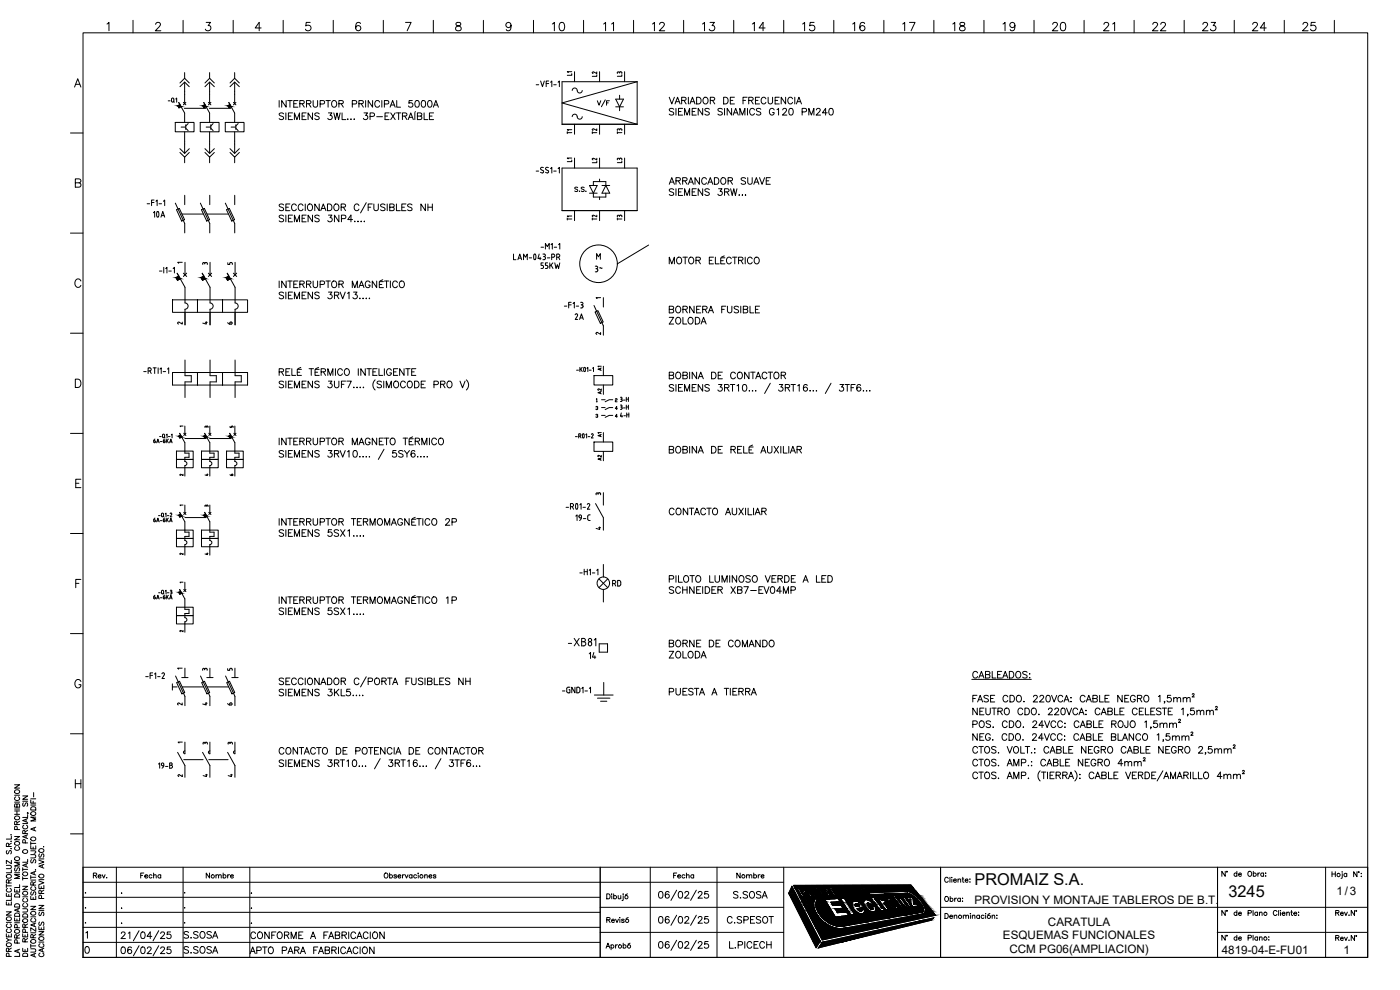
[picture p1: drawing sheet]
<svg xmlns="http://www.w3.org/2000/svg" width="420mm" height="297mm" viewBox="0 0 420 297" stroke-linecap="round" stroke-linejoin="round" font-family="sans-serif">
<defs><g id="words">
<text font-size="6.6" x="43.7" y="67">10A</text>
<g font-size="5.7">
<text x="164.7" y="10.6">10</text>
<text x="180.3" y="10.6">11</text>
<text x="195.1" y="10.6">12</text>
<text x="209.9" y="10.6">13</text>
<text x="225.1" y="10.6">14</text>
<text x="239.9" y="10.6">15</text>
<text x="255.1" y="10.6">16</text>
<text x="269.9" y="10.6">17</text>
<text x="285" y="10.6">18</text>
<text x="300.2" y="10.6">19</text>
<text x="315" y="10.6">20</text>
<text x="330.2" y="10.6">21</text>
<text x="345" y="10.6">22</text>
<text x="359.8" y="10.6">23</text>
<text x="375" y="10.6">24</text>
<text x="390.2" y="10.6">25</text>
</g>
<g font-size="5.3">
<text x="217.3" y="278.3">C.SPESOT</text>
<text x="74.4" y="282.9">CONFORME A FABRICACION</text>
</g>
<g font-size="4.9">
<text x="161.6" y="81.8">55KW</text>
<text x="177.8" y="82.9">3~</text>
<text x="171.8" y="97">2A</text>
<text x="200" y="155.6">CONTACTO AUXILIAR</text>
<text x="183.1" y="177.1">RD</text>
<text x="179.9" y="199" transform="rotate(-90 179.9 199)">14</text>
<text x="292.5" y="265.6">PROMAIZ S.A.</text>
<text x="368.7" y="269.2">3245</text>
<text x="219.1" y="270.6">S.SOSA</text>
<text x="54.3" y="282.6">S.SOSA</text>
<text x="54.3" y="287.2">S.SOSA</text>
</g>
<g font-size="4.4">
<text x="169.3" y="24">L1</text>
<text x="176.7" y="41.3">T2</text>
<text x="184.5" y="41.3">T3</text>
<text x="176.7" y="50.1">L2</text>
<text x="184.5" y="50.1">L3</text>
<text x="169.3" y="67.4">T1</text>
<text x="176.7" y="67.4">T2</text>
<text x="188" y="67.4" transform="rotate(-90 188 67.4)">T3</text>
<text x="67.4" y="98.4">6</text>
<text x="67.4" y="212.7">6</text>
<text x="27.2" y="264.6">Rev.</text>
<text x="41.3" y="264.6">Fecha</text>
<text x="61" y="264.6">Nombre</text>
<text x="201.4" y="264.6">Fecha</text>
<text x="220.1" y="264.6">Nombre</text>
</g>
<g font-size="4">
<text x="176.7" y="24">L2</text>
<text x="184.5" y="24">L3</text>
<text x="49.7" y="31.7">-Q1</text>
<text x="169.3" y="41.3">T1</text>
<text x="169.3" y="49.7">L1</text>
<text x="181.7" y="112.2" transform="rotate(-90 181.7 112.2)">A1</text>
<text x="181.7" y="119.2" transform="rotate(-90 181.7 119.2)">A2</text>
<text x="181.7" y="132.3" transform="rotate(-90 181.7 132.3)">A1</text>
<text x="68.1" y="143.9">6</text>
<text x="181.7" y="139.3" transform="rotate(-90 181.7 139.3)">A2</text>
</g>
<g font-size="3.5">
<text x="52.6" y="98.4">2</text>
<text x="60" y="98.4">4</text>
<text x="178.2" y="101.6">2</text>
<text x="178.2" y="160.2">4</text>
<text x="60" y="202.5">3</text>
<text x="67.4" y="202.5">5</text>
<text x="52.6" y="212.7">2</text>
<text x="60" y="212.7">4</text>
<text x="52.6" y="234.2">2</text>
<text x="60" y="234.2">4</text>
<text x="67.7" y="234.2">4</text>
<text x="401.1" y="268.7">1/3</text>
<text x="292.5" y="271.1">PROVISION Y MONTAJE TABLEROS DE B.T.</text>
<text x="301" y="281.9">ESQUEMAS FUNCIONALES</text>
<text x="314.5" y="277.9">CARATULA</text>
<text x="303" y="285.9">CCM PG06(AMPLIACION)</text>
<text x="366.7" y="286.1">4819-04-E-FU01</text>
<text x="403.2" y="286.1">1</text>
</g>
<g font-size="3.1">
<text x="60" y="80.4">3</text>
<text x="67.4" y="80.4">5</text>
<text x="60.7" y="129.5">3</text>
<text x="68.1" y="129.5">5</text>
<text x="53.3" y="143.9">2</text>
<text x="60.7" y="143.9">4</text>
<text x="178.2" y="149.6">3</text>
<text x="53.3" y="153.1">1</text>
<text x="60.7" y="153.1">3</text>
<text x="53.3" y="167.6">2</text>
<text x="60.7" y="167.6">4</text>
<text x="53.3" y="190.9">2</text>
<text x="52.6" y="202.1">1</text>
<text x="60" y="224.4">3</text>
<text x="67.7" y="224.4">3</text>
<text x="24.7" y="273.8">.</text>
<text x="54.3" y="273.8">.</text>
</g>
<g font-size="2.6">
<text x="52.6" y="80.1">1</text>
<text x="178.2" y="90.7">1</text>
<text x="53.3" y="129.1">1</text>
<text x="53.3" y="176">1</text>
<text x="52.6" y="224">1</text>
<text x="24.7" y="269.2">.</text>
<text x="35.6" y="269.2">.</text>
<text x="54.3" y="269.2">.</text>
<text x="74.4" y="269.2">.</text>
<text x="35.6" y="273.8">.</text>
<text x="74.4" y="273.8">.</text>
</g>
</g></defs>
<!-- layer: 0 -->
<g fill="none" stroke="#000" stroke-width=".3">
<path d="M24.9 9.8h385.6v277.5h-385.6zM32.1 7.2l.6-.5v2.5M39.9 6.1v3.7M46.7 7.3l.3-.5 .7-.1 .3 .3 .2 .4-1.6 1.8h1.7M54.9 6.1v3.7M61.9 6.7h1.3l-.7 1a.84 .84 0 0 1 .6 1.3 .84 .84 0 0 1-1.5-.3M70 6.1v3.7M78.4 8.4h-1.8l1.2-1.7v2.5M85 6.1v3.7M93.1 6.7h-1.2l-.1 1.1a.89 .89 0 0 1 1.3 0 .89 .89 0 0 1-.1 1.3 .89 .89 0 0 1-1.3-.4M100 6.1v3.7M108.2 7.1a.74 .74 0 0 0-1.1-.3 1.44 1.44 0 0 0 .5 2.4 .78 .78 0 0 0 .7-.8 .78 .78 0 0 0-.8-.7 .78 .78 0 0 0-.8 .7"/>
<path d="M115 6.1v3.7M121.7 6.7h1.7l-1.2 2.5M130 6.1v3.7M137 6.8a.49 .49 0 0 0 .2 .9 .9 .9 0 0 1 1 .3 .9 .9 0 0 1 0 1.1l-.9 .1a.72 .72 0 0 1-.6-.7 .72 .72 0 0 1 .8-.7l.4-.1a.49 .49 0 0 0 .3-.9zM145.1 6.1v3.7M153.4 7.6a.79 .79 0 0 1-1.1 .6 .79 .79 0 0 1-.3-1.2 .79 .79 0 0 1 1.2 .1 1.34 1.34 0 0 1-.8 2.1l-.5-.3M160.1 6.1v3.7M175.1 6.1v3.7M190.1 6.1v3.7M205.2 6.1v3.7M220.2 6.1v3.7M235.2 6.1v3.7"/>
<path d="M250.2 6.1v3.7M265.3 6.1v3.7M280.3 6.1v3.7M295.3 6.1v3.7M310.3 6.1v3.7M325.4 6.1v3.7M340.4 6.1v3.7M355.4 6.1v3.7M370.4 6.1v3.7M385.4 6.1v3.7M400.5 6.1v3.7M21.1 39.9h3.8"/>
<path d="M22.4 26.1l.9-2.5 1 2.5M22.7 25.3h1.2M22.6 54.8l1.4-.1 .3-.3-.1-.5-.5-.2h-1.1v2.5h1.1a.66 .66 0 0 0 .6-.7 .66 .66 0 0 0-.6-.7M21.1 69.9h3.8M21.1 100h3.8M24.3 84.3a.92 .92 0 0 0-1.1-.6 .92 .92 0 0 0-.7 1v.6a.93 .93 0 0 0 .7 .9 .93 .93 0 0 0 1.1-.6M22.6 113.8h.9a1.34 1.34 0 0 1 .8 1.2 1.34 1.34 0 0 1-.8 1.3h-.9zM21.1 130h3.8M22.7 145h1M24.3 143.8h-1.6v2.5h1.6M21.1 160.1h3.8M22.7 175h1"/>
<path d="M24.3 173.8h-1.6v2.5M21.1 190.1h3.8M24.3 204.5a.93 .93 0 0 0-1.1-.6 .93 .93 0 0 0-.7 .9v.6a.9 .9 0 0 0 .9 1 .9 .9 0 0 0 .9-1h-.6M4.4 235.5h1.5l-1.5 1h1.5M4.4 238.6h1.5M4.6 237.1a.73 .73 0 0 1 .9-.1 .73 .73 0 0 1 .3 .8 .7 .7 0 0 1-1 .3 .7 .7 0 0 1-.2-1zM4.7 239.1a.56 .56 0 0 0-.3 .6 .56 .56 0 0 0 .6 .5h.3a.56 .56 0 0 0 .6-.5 .56 .56 0 0 0-.4-.6M6.8 238.8h1.5l-1.5 1h1.5M9.2 239.7h1.5M10.1 237.8v1.3M21.1 220.2h3.8M22.6 233.9v2.5"/>
<path d="M22.6 235.1h1.7M24.3 233.9v2.5M1.9 259.6h1.1l.4 .5-.2 .5h-1.3M2.1 255.2l-.2 .4 .2 .6 .4-.1 .5-.9 .4 .4-.2 .6M2.6 254v-.9h-.5l-.2 .9h1.5M3.3 250.5h.1M3.3 254.6h.1M3.3 252.4h.1M3.4 258.1v1l-1.5-1v1M3.4 250.9v.9h-1.5M3.4 253l-.8 .5M4.4 251h1.5l-1.5 1h1.5"/>
<path d="M4.4 244.3h1.5M4.4 243.3h1.5M4.4 242.7h1.5M4.4 240.7h1.5M4.4 257.4a.7 .7 0 0 1 1-.3 .7 .7 0 0 1 .3 1 .73 .73 0 0 1-.9 .1 .73 .73 0 0 1-.4-.8zM4.4 252.8a.7 .7 0 0 1 1-.3 .7 .7 0 0 1 .3 1 .73 .73 0 0 1-.9 .1 .73 .73 0 0 1-.4-.8zM4.6 245a.68 .68 0 0 1 1-.1 .68 .68 0 0 1 .1 .9 .73 .73 0 0 1-.9 .1 .73 .73 0 0 1-.4-.8zM4.7 254a.56 .56 0 0 0-.3 .7 .56 .56 0 0 0 .6 .4h.3a.56 .56 0 0 0 .6-.4 .56 .56 0 0 0-.4-.7M5.1 247.4l-.1-.9h-.5l-.1 .9h1.5M5.1 241.5l.3-.3h.3l.2 .3v.7h-1.5l.1-1 .5 .1 .1 .9M5.1 243.3v1M5.2 248.9l-.1-.9h-.6l-.1 .9h1.5"/>
<path d="M5.9 258.7h-1.5l1.5 .6-1.5 .5h1.5M5.9 246.4l-.8 .5M6.8 247.1h1.5M6.8 240.4h1.5M7 240.9l-.2 .3 .2 .7 .4-.1 .5-.9 .4 .3-.2 .7M7.2 247.6a.61 .61 0 0 0-.3 .9 .61 .61 0 0 0 .8 .2 .56 .56 0 0 0 .6-.4 .56 .56 0 0 0-.3-.7M7.5 250.1v-.8l-.6-.1-.1 .9h1.5M7.6 252.9l-.1-.8-.6-.1-.1 .9h1.5M7.8 245.8v.7M7.8 250.7v.7M7.8 259.3v.7M8.2 243.9l.4 .1"/>
<path d="M8.3 259.1l-1.5 .5 1.5 .6M8.3 257.8v.9h-1.5M8.3 250.5l-1.5 .5 1.5 .6M8.3 245.6l-1.5 .6 1.5 .6M8.3 244.4v.9h-1.5M8.3 249.1l-.8 .5M9.2 256.4h1.1l.4 .4-.2 .6h-1.3M9.2 255.3h1.4l.1 .5-.5 .2M9.2 253.8v.9h1.5v-.9M9.2 240v1h1.5M9.2 252.5v1.1M9.2 253.1h1.5"/>
<path d="M9.2 241.5h1.5M9.3 251.4a.7 .7 0 0 1 1-.3 .7 .7 0 0 1 .2 1 .73 .73 0 0 1-.9 .1 .73 .73 0 0 1-.3-.8zM9.3 243.8a.7 .7 0 0 1 1-.2 .7 .7 0 0 1 .2 .9 .73 .73 0 0 1-.9 .1 .73 .73 0 0 1-.3-.8zM9.3 242.3a.84 .84 0 0 1 1.4 .2v.5h-1.5zM9.5 257.9l-.3 .4 .3 .6h.2l.6-1 .4 .4-.2 .6M9.9 240.4v.6M9.9 254.1v.6M10.2 248.4v.7M10.7 248.2l-1.5 .6 1.5 .5M10.7 245.2h-1.5l1.5 .6-1.5 .5h1.5M11.7 258.1l1.5 .5-1.5 .6M11.7 257.7h1.5"/>
<path d="M11.9 256.2l-.2 .4 .2 .6 .3-.1 .4-.8h.5l-.1 .9M11.9 254.8a.69 .69 0 0 1 .9-.1 .69 .69 0 0 1 .2 .9 .73 .73 0 0 1-.9 .1 .73 .73 0 0 1-.4-.8zM12.7 259.6v.7M13 254h.1M13.2 259.3l-1.5 .6 1.5 .6M21.1 250.2h3.8M1.9 273.6h1.5l-1.5 1h1.5M1.9 270.6v.9h1.5v-.9M1.9 268v.9h1.5v-.9M1.9 276.7h1.5M1.9 265.8h1.5M1.9 265.3v1"/>
<path d="M2 275.4a.7 .7 0 0 1 1-.3 .7 .7 0 0 1 .2 1 .72 .72 0 0 1-.9 .1 .72 .72 0 0 1-.3-.8zM2.1 262.5a.69 .69 0 0 1 1-.1 .69 .69 0 0 1 .1 1 .73 .73 0 0 1-.9 .1 .73 .73 0 0 1-.3-.9zM2.3 278.7a.56 .56 0 0 0-.4 .7 .56 .56 0 0 0 .6 .4h.3a.56 .56 0 0 0 .6-.4 .56 .56 0 0 0-.4-.7M2.3 277.2a.56 .56 0 0 0-.4 .7 .56 .56 0 0 0 .6 .4h.3a.56 .56 0 0 0 .6-.4 .56 .56 0 0 0-.4-.7M2.3 266.6a.54 .54 0 0 0-.4 .6 .54 .54 0 0 0 .6 .4h.3a.54 .54 0 0 0 .6-.4 .54 .54 0 0 0-.4-.6M2.6 264.9v-.8l-.5-.1-.2 .9h1.5M2.6 268.4v.5M2.6 270.9v.6M3.4 269.3v.9h-1.5M3.4 261v.9h-1.5M3.4 263.9l-.8 .5M4.4 275.4v.9h1.5v-.9"/>
<path d="M4.4 266.7v.9h1.5v-.9M4.4 276.9h1.5M4.4 261.9h1.5M4.4 279.2a.7 .7 0 0 1 1-.3 .7 .7 0 0 1 .3 1 .73 .73 0 0 1-.9 .1 .73 .73 0 0 1-.4-.8zM4.4 274.2a.86 .86 0 0 1 1.5 .2v.5h-1.5zM4.4 271.4a.82 .82 0 0 1 1.1-.2 .82 .82 0 0 1 .4 .9h-1.5zM4.6 268.3l.9-.1 .4 .5v.4h-1.5zM4.6 260.4l-.2 .3 .2 .7 .4-.2 .3-.8 .5 .1 .1 .5-.2 .4M5.1 267.1v.5M5.1 275.7v.6M5.2 278.4l-.1-.9-.6-.1-.1 1h1.5M5.4 272.7v.7"/>
<path d="M5.9 272.5l-1.5 .6 1.5 .5M5.9 265.4v.9h-1.5M5.9 262.4h-1.5l1.5 .6-1.5 .6h1.5M6.8 272.7h1.1l.4 .4-.2 .5h-1.3M6.8 265.9h1.5l-1.5 1h1.5M6.8 269.1h1.5M6.8 263.6h1.5M6.8 260.4v1M6.8 263.1v1M6.8 260.8h1.5M6.9 274.4a.83 .83 0 0 1 1.4 .3v.5h-1.5zM7.2 271.1a.6 .6 0 0 0-.3 .8 .6 .6 0 0 0 .8 .2 .55 .55 0 0 0 .6-.4 .55 .55 0 0 0-.3-.6"/>
<path d="M7.2 269.6a.6 .6 0 0 0-.3 .8 .6 .6 0 0 0 .8 .2 .55 .55 0 0 0 .6-.4 .55 .55 0 0 0-.3-.6M7.5 278.2v-.8l-.4-.2-.3 .4v.6h1.5M7.6 279.7l-.1-.8-.6-.1-.1 .9h1.5M8.3 277.2l-.8 .5M9.2 271.9h1.5l-1.5 1h1.5M9.2 268.9v1h1.5v-1M9.2 262.7v1M9.2 279.9h1.5M9.2 275.1h1.5M9.2 264.1h1.5M9.2 263.2h1.5M9.3 273.7a.7 .7 0 0 1 1-.3 .7 .7 0 0 1 .2 1 .72 .72 0 0 1-.9 .2 .72 .72 0 0 1-.3-.9z"/>
<path d="M9.5 267.6l-.3 .3 .1 .5 .4 .1 .5-.9h.3l.2 .3-.2 .7M9.6 275.6a.56 .56 0 0 0-.4 .6 .56 .56 0 0 0 .6 .5h.4a.56 .56 0 0 0 .5-.5 .56 .56 0 0 0-.3-.6M9.6 266.1a.56 .56 0 0 0-.4 .6 .56 .56 0 0 0 .6 .5h.4a.56 .56 0 0 0 .5-.5 .56 .56 0 0 0-.3-.6M9.9 265.6v-.9l-.5-.1-.2 1h1.5M9.9 269.3v.6M10.2 261.6v.7M10.2 277.2v.7M10.6 261h.1M10.7 278.4v1l-1.5-1v1M10.7 277l-1.5 .5 1.5 .6M10.7 261.4l-1.5 .6 1.5 .6M10.7 264.6l-.8 .5"/>
<path d="M11.7 279.5h1.5l-1.5 1h1.5M11.7 278v.9h1.5v-.9M11.7 271.7h1.5l-1.5 1h1.5M11.7 265.6v1h1.5v-1M11.7 264.3l1.5 .6-1.5 .5M11.7 273.2h1.5M11.7 263.9h1.5M11.7 262.6a.7 .7 0 0 1 1-.3 .7 .7 0 0 1 .3 1 .72 .72 0 0 1-.9 .1 .72 .72 0 0 1-.4-.8zM11.9 276.7l-.2 .3 .2 .7 .3-.2 .4-.8h.4l.2 .3-.2 .7M11.9 273.7l-.2 .4 .2 .6h.3l.4-.9 .5 .1-.1 .8M12.4 268.1l-.1-.9-.3-.1-.3 .3v.7h1.5M12.4 266v.6"/>
<path d="M12.4 278.4v.5M12.5 269.6l-.1-.9h-.6l-.1 .9h1.5M13.2 267.1l-.8 .5M24.9 260.2h385.6v27.1h-385.6zM24.9 264.7h210.3M24.9 278.2h155.2M24.9 273.7h155.2M24.9 269.2h155.2M34.9 260.2v27.1M54.9 260.2v27.1M75 260.2v27.1M180.1 272.2h55.1"/>
<path d="M180.1 279.7h55.1M180.1 260.2v27.1M195.2 260.2v27.1M215.2 260.2v27.1M235.2 260.2v27.1M282.3 272.2h128.1M282.3 260.2v27.1M365.3 279.7h45.1M365.4 260.2v27.1M397.8 260.2v27.1M1.9 280.2v.9h1.5v-.9M1.9 281.5l.7 .5"/>
<path d="M2.1 283a.69 .69 0 0 1 1-.1 .69 .69 0 0 1 .1 1 .73 .73 0 0 1-.9 .1 .73 .73 0 0 1-.3-.8zM2.6 285.5v-.9l-.5-.1-.2 1h1.5M2.6 280.5v.6M2.7 287l-.1-.9-.5-.1-.2 1h1.5M3.4 282h-.8l-.7 .6M3.4 284.5l-.8 .5M5.1 281.5l-.1-.9-.3-.2-.3 .4v.7h1.5M5.2 283l-.1-.9-.6-.1-.1 1h1.5M5.4 285v.7M5.9 286.1v.9h-1.5M5.9 284.8l-1.5 .6 1.5 .6M5.9 280.4l-.8 .6"/>
<path d="M6.8 284.5v1h1.5v-1M6.8 280.2v.9h1.5v-.9M6.9 286.2a.84 .84 0 0 1 1.4 .3v.5h-1.5zM7.5 282.6v-.9l-.4-.1-.3 .3v.7h1.5M7.5 280.5v.6M7.5 284.9v.6M8.3 281.6l-.8 .5M9.2 284.7h1.1l.4 .4-.2 .5-1.3 .1M9.2 283.8h1.5M9.2 283.3v1M9.3 282.2a.7 .7 0 0 1 1-.3 .7 .7 0 0 1 .2 1 .72 .72 0 0 1-.9 .1 .72 .72 0 0 1-.3-.8zM9.9 281.4v-.9l-.5-.1-.2 1h1.5"/>
<path d="M10.2 286.2v.8M10.7 286l-1.5 .6 1.5 .6M10.7 280.4l-.8 .5M11.7 282.7h1.5M11.9 281.2a.69 .69 0 0 1 .9-.1 .69 .69 0 0 1 .2 .9 .73 .73 0 0 1-.9 .1 .73 .73 0 0 1-.4-.8zM12 286a.54 .54 0 0 0-.3 .6 .54 .54 0 0 0 .5 .4h.4a.54 .54 0 0 0 .6-.4 .54 .54 0 0 0-.4-.6M12 283.2a.54 .54 0 0 0-.3 .6 .54 .54 0 0 0 .5 .4h.4a.54 .54 0 0 0 .6-.4 .54 .54 0 0 0-.4-.6M12.7 284.7v.8M13.2 284.5l-1.5 .6 1.5 .6M24.9 282.8h155.2"/>
<circle cx="7.5" cy="255.5" r=".69"/>
<circle cx="7.5" cy="262.2" r=".69"/>
<circle cx="7.5" cy="268" r=".69"/>
<circle cx="7.5" cy="276.2" r=".69"/>
</g>
<!-- layer: Texto-rotulo -->
<g fill="none" stroke="#000" stroke-width=".3">
<path d="M25.7 276.8v.2zM25.8 279.9l.4-.4v2M36.4 277h.2zM38.5 280l.5-.4v2M41.7 279.2l-1.7 3.1M42.5 279.7a.66 .66 0 0 1 1 .3l.1 .5a.87 .87 0 0 1-.8 1.1 1.29 1.29 0 0 1-.3-1.9zM47.6 279.2l-1.7 3.1M51.2 279.6h-1l-.1 .9a.7 .7 0 0 1 1.1 0 .7 .7 0 0 1-.1 1 .7 .7 0 0 1-1.1-.3M55.4 276.8v.2zM115.4 262.2l.2-.2a.69 .69 0 0 1 .9 .7 .69 .69 0 0 1-1.1 .5zM116.9 262.7a.48 .48 0 0 1 .7-.1 .48 .48 0 0 1 0 .7 .48 .48 0 0 1-.7-.1M116.9 261.9v1.5"/>
<path d="M119 262.7l-.3-.2h-.4v.3l.6 .2 .1 .2-.3 .2-.5-.2M119.4 262.9h.9a.48 .48 0 0 0-.7-.3 .48 .48 0 0 0-.2 .7 .48 .48 0 0 0 .7 .1l.2-.2M120.8 262.5v.9M121.4 262.5h-.4l-.2 .4M121.6 262.5l.4 .9 .4-.9M123.7 262.7a.48 .48 0 0 0-.8-.1 .48 .48 0 0 0 0 .7 .48 .48 0 0 0 .8-.1M123.7 262.5v.9M125 262.7a.47 .47 0 0 0-.7-.1 .47 .47 0 0 0 0 .7 .47 .47 0 0 0 .7-.1M125.4 262h.1M125.5 262.5v.9M127.4 262.7l.4-.2h.4v.9M127.4 262.5v.9"/>
<path d="M128.7 262.9h.9a.49 .49 0 0 0-.7-.3 .49 .49 0 0 0-.2 .7 .49 .49 0 0 0 .8 .1l.1-.2M130.8 262.7l-.7-.2v.3l.6 .2 .1 .2-.3 .2-.5-.2M182.1 276l.9-.1v-.5l-.9-.1v1.5M182.1 268.2h.5a.81 .81 0 0 1 .5 .7 .81 .81 0 0 1-.5 .8h-.5zM182.6 276l.5 .8M183.5 276.2h.9a.48 .48 0 0 0-.7-.3 .48 .48 0 0 0-.2 .7 .48 .48 0 0 0 .7 .1l.2-.1M183.5 268.3h.1M183.6 268.8v.9M184.2 268.9a.48 .48 0 0 1 .7-.1 .48 .48 0 0 1 0 .8 .48 .48 0 0 1-.7-.1M184.2 268.2v1.5M184.7 275.8l.5 1 .4-1M185.5 268.7l.1 .9 .4 .1 .3-.3"/>
<path d="M186 275.4h.1M186 275.9v.9M186.3 268.7v1M187 268.3h.1M187 268.8v1.1l-.3 .3M187.3 276l-.7-.1v.2l.7 .5-.3 .2-.5-.2M188.3 268.2l-.6 .3M188.5 275.3l-.6 .3M197.9 275.1a.66 .66 0 0 1 1 .3l.1 .5a.89 .89 0 0 1-.6 1.1h-.2a1.29 1.29 0 0 1-.3-1.9zM197.9 267.6a.66 .66 0 0 1 1 .3l.1 .4a.89 .89 0 0 1-.6 1.2h-.2a1.29 1.29 0 0 1-.3-1.9zM200.8 275.3l-.1-.2a.64 .64 0 0 0-1 .3v1.3a.62 .62 0 0 0 1 .1 .62 .62 0 0 0-.2-1 .62 .62 0 0 0-.9 .5M200.8 267.8l-.1-.2a.64 .64 0 0 0-1 .3v1.3a.62 .62 0 0 0 1 .1 .62 .62 0 0 0-.2-1 .62 .62 0 0 0-.9 .5"/>
<path d="M203.1 274.6l-1.7 3.1M203.1 267.1l-1.7 3.1M203.8 275.1a.64 .64 0 0 1 1 .3l.1 .5a.89 .89 0 0 1-.6 1.1h-.2a1.27 1.27 0 0 1-.3-1.9zM203.8 267.6a.64 .64 0 0 1 1 .3l.1 .4a.89 .89 0 0 1-.6 1.2h-.2a1.27 1.27 0 0 1-.3-1.9zM205.5 275.5l.4-.5h.4l.4 .4-.3 .6-1 1h1.4M205.5 268l.4-.5h.4l.4 .4-.3 .6-1 1h1.4M209 274.6l-1.7 3.1M209 267.1l-1.7 3.1M209.6 275.5l.3-.5h.4l.4 .4-.3 .6-.9 1h1.3M209.6 268l.3-.5h.4l.4 .4-.3 .6-.9 1h1.3M212.5 275h-.9l-.1 .9a.71 .71 0 0 1 1-.1 .71 .71 0 0 1-.1 1.1 .71 .71 0 0 1-1-.3M212.5 267.5h-.9l-.1 .8a.71 .71 0 0 1 1 0 .71 .71 0 0 1-.1 1.1 .71 .71 0 0 1-1-.3"/>
<path d="M283.6 274.1h.5a.8 .8 0 0 1 .5 .7 .8 .8 0 0 1-.5 .8h-.5zM283.7 269.2l.1-.1a.67 .67 0 0 1 .9 .7 .67 .67 0 0 1-1 .5zM284.6 263.6a.56 .56 0 0 0-.6-.4 .56 .56 0 0 0-.5 .6v.3a.56 .56 0 0 0 .5 .6 .56 .56 0 0 0 .6-.3M285 275h.9a.48 .48 0 0 0-.5-.4 .48 .48 0 0 0-.5 .5 .48 .48 0 0 0 .5 .5l.5-.2M285.1 263.2v1.5M285.2 269.7a.47 .47 0 0 1 .7-.1 .47 .47 0 0 1 0 .7 .47 .47 0 0 1-.7 0M285.2 269v1.5M285.6 263.3h.1M285.7 263.8v.9M286.2 264.1h.8a.48 .48 0 0 0-.5-.3 .48 .48 0 0 0-.4 .4 .48 .48 0 0 0 .4 .5l.5-.2M286.4 274.9l.3-.3h.4l.1 1M286.4 274.6v1"/>
<path d="M286.5 269.5v1M287.1 269.5h-.4l-.2 .4M287.5 264l.4-.3 .3 .1 .1 .9M287.5 263.7v1M288.2 269.7a.47 .47 0 0 0-.7-.1 .47 .47 0 0 0 0 .7 .47 .47 0 0 0 .7 0M288.2 269.5v1M288.7 263.7h.5M288.9 269.5h.1M288.9 270.3h.1M288.9 263.2v1.2l.4 .3M289.1 274.9l.4-.3h.3l.1 1M289.1 274.6v1"/>
<path d="M289.7 264.1h.8a.49 .49 0 0 0-.7-.2 .49 .49 0 0 0-.1 .7 .49 .49 0 0 0 .7 .1l.1-.2M289.9 274.9l.3-.3h.4l.1 1M291.1 263.7h.1M291.1 264.6h.1M291.2 274.2h.1M291.2 274.6v1M291.8 274.9l.4-.3h.3l.1 1M291.8 274.6v1M294 274.8a.48 .48 0 0 0-.8-.1 .48 .48 0 0 0 0 .7 .48 .48 0 0 0 .8 0M294 274.6v1M295.3 274.8a.48 .48 0 0 0-.7-.1 .48 .48 0 0 0 0 .7 .48 .48 0 0 0 .7 0M295.7 274.2h.1"/>
<path d="M295.8 274.6v1M297.1 274.1l-.6 .3M297.8 274.9l.3-.3h.4v1M297.8 274.6v1M299.2 274.6h.1M299.2 275.4h.1M367.7 273.2v1.5l-1-1.5v1.5M367.7 261.4v1.5l-1-1.5v1.5M371.2 273.9a.47 .47 0 0 0-.7-.1 .47 .47 0 0 0 0 .7 .47 .47 0 0 0 .7 0M371.2 262.1a.48 .48 0 0 0-.7 0 .48 .48 0 0 0 0 .7 .48 .48 0 0 0 .7-.1M371.2 261.4v1.5M371.2 273.2v1.5"/>
<path d="M371.7 274.1h.9a.43 .43 0 0 0-.5-.5 .43 .43 0 0 0-.4 .5l.4 .6 .5-.2M371.7 262.4h.9a.43 .43 0 0 0-.5-.5 .43 .43 0 0 0-.4 .5l.4 .5 .5-.2M374.6 274l.8-.1 .1-.6-.9-.1v1.5M374.6 261.6l.2-.1a.69 .69 0 0 1 .9 .7 .69 .69 0 0 1-1.1 .5zM376.1 273.2v1.5M376.1 262.1a.49 .49 0 0 1 .7 0 .49 .49 0 0 1 0 .7 .49 .49 0 0 1-.7-.1M376.1 261.4v1.5M377.4 273.9a.47 .47 0 0 0-.7-.1 .47 .47 0 0 0 0 .7 .47 .47 0 0 0 .7 0M377.4 273.7v1M377.5 261.9v1M378 274l.4-.3 .3 .1 .1 .9M378 273.7v1"/>
<path d="M378.1 261.9l-.4 .1-.2 .4M379.2 262.1a.49 .49 0 0 0-.7 0 .49 .49 0 0 0 0 .7 .49 .49 0 0 0 .7-.1M379.2 261.9v1M379.9 262.8h.1M379.9 261.9h.1M383.2 273.5a.56 .56 0 0 0-.6-.3 .56 .56 0 0 0-.5 .6v.3a.56 .56 0 0 0 .5 .6 .56 .56 0 0 0 .6-.4M383.7 273.2v1.5M384.2 273.2h.1M384.3 273.8v.9M384.8 274.1h.9a.44 .44 0 0 0-.5-.5 .44 .44 0 0 0-.4 .5l.3 .6 .6-.2M386.2 274l.3-.3 .4 .1v.9M386.2 273.7v1"/>
<path d="M387.4 273.7h.5M387.6 273.2v1.2l.3 .3M388.3 274.1h.9a.49 .49 0 0 0-.7-.3 .49 .49 0 0 0-.2 .7 .49 .49 0 0 0 .7 .1l.2-.1M389.7 274.5h.1M389.7 273.7h.1M399.8 261.5v1.5M399.8 262.2h.9M400.7 261.5v1.5M400.9 273.9l.8-.1 .1-.5-.9-.1v1.5M401.4 273.9l.4 .8M402.3 274.1h.8a.43 .43 0 0 0-.4-.5 .43 .43 0 0 0-.4 .5l.4 .6 .4-.2M402.8 261.6h.1"/>
<path d="M402.8 262.1v1.2l-.3 .2M403.5 273.7l.4 1 .5-1M404.2 262.2a.47 .47 0 0 0-.7 0 .47 .47 0 0 0 0 .7 .47 .47 0 0 0 .7-.1M404.2 262v1M404.9 274.5h.1M406.5 273.2v1.5l-1-1.5v1.5M407.2 261.5v1.5l-.9-1.5v1.5M408.5 262h.1M408.5 262.9h.1M25.8 284.1a.66 .66 0 0 1 .9 .3l.1 .5a.87 .87 0 0 1-.7 1.1 1.29 1.29 0 0 1-.3-1.9zM36.4 280.1l.2-.4 .6-.1 .3 .6-1.2 1.4h1.3M36.6 284.2l.5-.1a1.14 1.14 0 0 1 0 2h-.2a1.26 1.26 0 0 1-.3-1.9z"/>
<path d="M39.5 284.4l-.6-.3a1.07 1.07 0 0 0-.6 1.1 1.07 1.07 0 0 0 .7 .9 .62 .62 0 0 0 .6-.6 .62 .62 0 0 0-.7-.6 .62 .62 0 0 0-.6 .6M41.7 283.7l-1.7 3.1M42.5 284.2a.66 .66 0 0 1 1 .3l.1 .5a.87 .87 0 0 1-.8 1.1 1.29 1.29 0 0 1-.3-1.9zM44.2 284.6l.2-.4 .6-.1 .4 .6-1.3 1.4h1.4M45.6 281h-1.5l1-1.4v2M47.6 283.7l-1.7 3.1M48.2 280.1l.2-.4 .6-.1 .4 .6-1.3 1.4h1.4M48.2 284.6l.2-.4 .6-.1 .4 .6-1.3 1.4h1.4M51.2 284.1h-1l-.1 .9a.7 .7 0 0 1 1.1 0 .7 .7 0 0 1-.1 1 .7 .7 0 0 1-1.1-.3M75.1 286.1l.7-2 .8 2M75.4 285.5h.9M77.1 285.2l1.1-.1 .2-.3-.1-.5-1.2-.2v2"/>
<path d="M79.5 284.1v2M80.7 284.4l.2-.2a.93 .93 0 0 1 1.2 .9 .93 .93 0 0 1-1.2 .9l-.4-.6zM84.7 285.2l1.2-.1 .1-.3-.1-.5-1.2-.2v2M86.4 286.1l.8-2 .7 2M86.7 285.5h1M88.4 285.1l1.2-.1 .2-.5-.5-.4h-.9v2M89.1 285.1l.7 1M90.1 286.1l.8-2 .8 2M90.4 285.5h1M94.1 285.1h.8M95.4 284.1h-1.3v2M95.6 286.1l.8-2 .7 2"/>
<path d="M95.9 285.5h.9M97.6 285.1l1.1-.1 .1-.7-1.2-.2v2l1.2-.2 .1-.4-.5-.4M99.6 285.1l1.1-.1 .2-.5-.5-.4h-.8v2M100.2 285.1l.7 1M101.6 284.1v2M103.7 284.6a.74 .74 0 0 0-.8-.5 .74 .74 0 0 0-.6 .8v.5a.74 .74 0 0 0 .6 .7 .74 .74 0 0 0 .8-.4M104.1 286.1l.7-2 .8 2M104.4 285.5h.9M107.4 284.6a.73 .73 0 0 0-.8-.5 .73 .73 0 0 0-.6 .8v.5a.73 .73 0 0 0 .6 .7 .73 .73 0 0 0 .8-.4M108.1 284.1v2M108.9 284.4l.2-.2a.93 .93 0 0 1 1.2 .9 .93 .93 0 0 1-1.2 .9l-.4-.6zM112.3 284.1v2l-1.4-2v2"/>
<path d="M181.9 284.5l.6-1.5 .5 1.5M182.1 284h.7M183.4 283.7a.48 .48 0 0 1 .7-.1 .48 .48 0 0 1 0 .7 .48 .48 0 0 1-.7 0M183.4 283.5v1.5M184.7 283.5v1M185.3 283.5l-.3 .1-.3 .3M187 283.7a.49 .49 0 0 1 .7-.1 .49 .49 0 0 1 0 .7 .49 .49 0 0 1-.7 0M187 283v1.5M189.1 283l-.6 .3M197.9 282.6a.66 .66 0 0 1 1 .3l.1 .5a.89 .89 0 0 1-.6 1.1h-.2a1.29 1.29 0 0 1-.3-1.9zM200.8 282.8l-.1-.2a.64 .64 0 0 0-1 .3v1.3a.62 .62 0 0 0 1 .1 .62 .62 0 0 0-.2-1 .62 .62 0 0 0-.9 .5M203.1 282.1l-1.7 3.1"/>
<path d="M203.8 282.6a.64 .64 0 0 1 1 .3l.1 .5a.89 .89 0 0 1-.6 1.1h-.2a1.27 1.27 0 0 1-.3-1.9zM205.5 283l.4-.5h.4l.4 .4-.3 .7-1 .9h1.4M209 282.1l-1.7 3.1M209.6 283l.3-.5h.4l.4 .4-.3 .7-.9 .9h1.3M212.5 282.5h-.9l-.1 .9a.71 .71 0 0 1 1-.1 .71 .71 0 0 1-.1 1.1 .71 .71 0 0 1-1-.3M218.9 282.5v2h1.2M220.6 284.4h.2zM221.5 283.6l1.2-.2 .2-.2-.1-.5-1.3-.2v2M223.5 282.5v2M225.6 283a.73 .73 0 0 0-.8-.5 .73 .73 0 0 0-.6 .8v.4a.73 .73 0 0 0 .6 .8 .73 .73 0 0 0 .8-.5M226.3 283.4h.8M227.5 282.5h-1.2v2h1.2"/>
<path d="M229.4 283a.74 .74 0 0 0-.8-.5 .74 .74 0 0 0-.6 .8v.4a.74 .74 0 0 0 .6 .8 .74 .74 0 0 0 .8-.5M230.1 283.4h1.3M230.1 282.5v2M231.4 282.5v2M367.7 280.6v1.5l-1-1.5v1.5M371.2 281.3a.47 .47 0 0 0-.7 0 .47 .47 0 0 0 0 .7 .47 .47 0 0 0 .7-.1M371.2 280.6v1.5M371.7 281.5h.9a.48 .48 0 0 0-.8-.3 .48 .48 0 0 0 .1 .8l.4 .1 .3-.2M374.6 281.4l.8-.1v-.6l-.8-.1v1.5M376.1 280.6v1.5M377.4 281.3a.47 .47 0 0 0-.7 0 .47 .47 0 0 0 0 .7 .47 .47 0 0 0 .7-.1M377.4 281.1v1"/>
<path d="M378 281.4l.4-.3 .3 .1 .1 .9M378 281.1v1M380.8 282h.1M380.8 281.1h.1M400.9 281.4l.8-.1 .1-.5-.9-.1v1.5M401.4 281.4l.4 .8M402.3 281.6h.8a.49 .49 0 0 0-.6-.3 .49 .49 0 0 0-.2 .7 .49 .49 0 0 0 .7 .1l.1-.1M403.5 281.2l.4 1 .5-1M404.9 282.1h.1M406.5 280.7v1.5l-1-1.5v1.5"/>
<circle cx="126.5" cy="262.9" r=".49"/>
<circle cx="188" cy="269.2" r=".49"/>
<circle cx="188.2" cy="276.3" r=".5"/>
<circle cx="288.1" cy="275.1" r=".49"/>
<circle cx="296.8" cy="275.1" r=".5"/>
<circle cx="368.2" cy="273.3" r=".14"/>
<circle cx="368.2" cy="261.6" r=".14"/>
<circle cx="379.8" cy="274.2" r=".49"/>
<circle cx="401.7" cy="262.5" r=".49"/>
<circle cx="407" cy="273.3" r=".14"/>
<circle cx="407.7" cy="261.7" r=".14"/>
<circle cx="186.1" cy="284" r=".5"/>
<circle cx="188.8" cy="284" r=".51"/>
<circle cx="368.2" cy="280.8" r=".14"/>
<circle cx="379.8" cy="281.6" r=".5"/>
<circle cx="407" cy="280.8" r=".14"/>
</g>
<!-- layer: ASHADE -->
<g fill="none" stroke="#000" stroke-width=".3">
<path d="M237.7 265.9l8.5 16.5-1.3 1.9-8.2-16.3zM238.2 265.7l35.2-.2 7.3 9.1-34 7.4zM239.3 266.6h1.4a.9 .9 0 0 1 .8 1.4h-.8l.6 1.1h-.6zM240.1 266.9h.5a.47 .47 0 0 1 .3 .8h-.4zM243.3 267.6l.2-.2-.3-.5-.7-.1 .4 .8h.4M243.9 268.1l.6 .9h.5l-1-1.3-.1-.6-.3-.4-1.8-.2 1.4 2.6 .5-.1-.6-1.1 .8 .2M244.7 266.5a1.65 1.65 0 0 1 2.1 1.6 .65 .65 0 0 1-.2 .8 .65 .65 0 0 1-.9-.2l-.2-.2a2.01 2.01 0 0 1-.8-2zM245.2 266.8a1.73 1.73 0 0 1 1.1 1.8 1.78 1.78 0 0 1-1.1-1.8zM246.5 266.4h.6l.8 .8-.1-.8h.6l.1 1.3 .7 1.1h-.6l-.5-.9zM247.5 269.8l4-.2 .6 .9-2.7 .2 .6 1 2.4-.1 .6 .9-2.4 .2 .8 1.2 2.6-.3 .7 1-4 .6zM248.8 266.3h1.4l.3 .4-.9 .1 .4 .5h.7l.2 .4h-.7l.4 .6 .9-.1 .2 .5h-1.3zM251.9 277.9h.1"/>
<path d="M252.2 269.5h1.2l3.1 4.9-1.1 .2zM253.1 267.7l-.3 .1 .1 .4a1.55 1.55 0 0 1-1.1-1.5l.5 .3 .3-.1a.81 .81 0 0 0-.6-.6 .81 .81 0 0 0-.8 .2l.6 1.3a1.23 1.23 0 0 0 1.5 .7l-.2-.8M254.5 266.8l.1 .1-.4 .1-.5-.4a1.66 1.66 0 0 0 1.1 1.6l-.1-.5a.5 .5 0 0 1 .6 .5 .5 .5 0 0 1-.4 .5 .5 .5 0 0 1-.6-.3l-.6-.6a1.17 1.17 0 0 1-.3-1.6l1.1 .6M254.7 266.3h.4l1.5 2.1h-.5zM255.8 270.7a2.45 2.45 0 0 1 3.5 1.6l-2.1 .3 .2 .2a.73 .73 0 0 0 .6 .5 .73 .73 0 0 0 .7-.2l.8-.3a1.21 1.21 0 0 1-.7 1.4 1.21 1.21 0 0 1-1.4-.4 2.68 2.68 0 0 1-1.6-3.1zM256.3 266.2a1.7 1.7 0 0 1 1.6 2.2 1.82 1.82 0 0 1-1.6-2.2zM256.6 266.6a1.43 1.43 0 0 1 1 1.5l-.7-.7zM256.8 271.2h.5l.7 .6-1.2 .2zM257.8 266.3l.4-.1 1.2 1.1-.7-1 .4-.1 1.3 2-.4 .1-1.2-1.1 .8 1.1-.4 .1zM259.5 270.1a2.23 2.23 0 0 1 2.7 1.1l-1 .2a.5 .5 0 0 0-.4-.4 .5 .5 0 0 0-.5 .2l.7 1.2a.55 .55 0 0 0 .4 .4 .55 .55 0 0 0 .6-.2l-.3-.6 .9-.1a1.12 1.12 0 0 1-.1 1.6 1.12 1.12 0 0 1-1.6-.2 2.83 2.83 0 0 1-1.6-3zM263.8 272.6l.6 .5 .7 .1M263.9 272.8l-1.5-2.1h-.4l-.5-.6h.4l-.6-.9 .9-.1 .6 .9h.4l.5 .6h-.5l1.3 1.7 .6 .2 .5 .7h-.6"/>
<path d="M265.9 270.7l-.7-1-.4 .5-.3-.3h-.8l2.2 3.2 .8-.1-1.3-1.8 .1-.4 .4-.1M266.4 269.7a2.56 2.56 0 0 1 3.1 2.1 .84 .84 0 0 1-.5 1 .84 .84 0 0 1-1.1-.3 2.48 2.48 0 0 1-1.5-2.8zM267 270.3l.3-.2 .6 .1 .7 .7 .1 .3a.48 .48 0 0 1 .1 .7 .48 .48 0 0 1-.7 0l-.4-.2M267 270.3l-.2 .3 .1 .4 .9 .7M267.7 268.5h.7l2.8 3.9-.6 .1zM269.1 272.8h.8l.3 .4h-.7l1.1 .4 .4 .6-.1 .4-.7-.1-.4-.5 .3-.1 .4 .2-.9-.4-.6-.6zM269.6 269.4h.7l1.4 1.9 .5 .3 .2-.3-1.5-2h.7l2 2.8-.6 .1-.3-.4v.2a.89 .89 0 0 1-1.4-.3zM269.6 272.7h.1M271.1 274.2l.5 .3h-.3zM271.8 272.7l.4 .3M271.8 272.7h-.4l.4 .6h.3v-.3M271.9 269.3l1.7-.1 .5 .5 .1 1.6 .9-.1 .5 .6-1.6 .2-.6-.7-.1-1.5-.9 .1z"/>
<path d="M272.3 267.4l.5 .1M272.3 267.4l-11.7 .5 .3 .5 11.4-.4a7.3 7.3 0 0 1 4.8 5.3l-.1 .2M272.5 273l-.1 .3 .4 .1 .5 .8h-.3l-.7-.7-.1 .1 .5 .7h-.4l-1.2-1.5 .1-.3a1.05 1.05 0 0 1 1.3 .5M272.8 272.3l.4-.1 1.1 1.5 .5-.1 .2 .3-.8 .1zM272.8 267.5a8.1 8.1 0 0 1 4.9 5.6l-.3 .8-.6 .3-23.2 4.3a8.6 8.6 0 0 1-9.4-7v-.8l.6-1.2 .6 .2a4.3 4.3 0 0 0 1 5.3 8.3 8.3 0 0 0 5.5 3M273.2 273.9l.3-.1 .2 .3-.2 .1zM274.9 273.6l.5 .2zM276.8 273.6l-24.9 4.4M276.9 273.5l-.1 .1M246.8 282.7l33.4-7.3-.8 .7-33.8 8.3z"/>
</g>
<g fill="#000" stroke="#000" stroke-width=".3">
<path d="M237.7 265.9l1 2.1h-2zM243.3 266.5h1.4zM245 278.6h17.5l-15.8 3.4zM245.2 266.8h.1zM247.1 266.4l.8 .8zM247.1 266.4h.7l.1 .8zM250 267.3h.6zM250 271.7h.2zM250.6 268.2h.9zM253.1 268.7h14.7zM256.9 271.2h.4zM257 271.1h.2z"/>
<path d="M257.5 268.1h.2zM258.2 273.4h.2zM260.4 271h.2zM261.6 272.8l.2 .1zM261.6 272.8h.3zM262.2 270.7h.2zM262.8 270h.3zM264.9 272.5h.2zM265.2 269.7h1.2zM267.3 270.2h.2zM267.4 271.6h.2zM267.5 270.2h.2z"/>
<path d="M267.7 271.8h.2zM267.9 271.9h.2zM268 270.5h.2zM268.1 272h.1zM268.3 272.1h.1zM268.2 270.6h.2zM268.4 272.1h.2zM271 274.2h.3zM271.7 272.7h.2zM272 271.6h.2zM272 271.6h.3zM271.8 273.3h.2z"/>
<path d="M272.2 268h.2zM272.2 273.6h.2zM273 269.8h.3zM238.2 265.7h35.3zM273.1 273.8h.4zM274.3 273.6h.4zM274.2 271.2h.9zM276.9 276.1l3.3-.7-.8 .7zM244.1 282.7h1.9l-1.1 1.6zM246.8 282.7h5.7l-6.6 1.6z"/>
<path d="M236.7 268l9.5 14.4-7.5-14.4zM236.7 268l9.5 14.4h-2.2z"/>
<path d="M238.7 266.6l2 2.5-1.4-2.5zM238.7 266.6l2 2.5h-.7z"/>
<path d="M240.1 266.9h.6zM240.1 266.9h.6z"/>
<path d="M240.1 266.9l.6 .1zM240.1 266.9l.6 .1z"/>
<path d="M240.1 267h.7zM240.1 267h.7z"/>
<path d="M240.2 267l.6 .1zM240.2 267l.6 .1z"/>
<path d="M240.2 267.1h.7zM240.2 267.1h.7z"/>
<path d="M240.2 267.1l.7 .1zM240.2 267.1l.7 .1z"/>
<path d="M240.2 267.2h.8zM240.2 267.2h.8z"/>
<path d="M240.5 267.6h.4zM240.5 267.6l.4 .1z"/>
<path d="M240.3 267.2l.7 .1zM240.3 267.2l.7 .1z"/>
<path d="M240.3 267.3l.7 .1zM240.3 267.3l.7 .1z"/>
<path d="M240.5 267.6h.5zM240.5 267.6h.4z"/>
<path d="M240.3 267.4h.7zM240.3 267.4h.7z"/>
<path d="M240.4 267.4l.6 .1zM240.4 267.4l.6 .1z"/>
<path d="M240.4 267.5h.6zM240.4 267.5h.6z"/>
<path d="M240.4 267.5h.6zM240.4 267.5l.6 .1z"/>
<path d="M238.7 266.5l3.1 .1zM238.7 266.5l3.1 .1z"/>
<path d="M240.7 266.6h1.1zM240.7 266.6h1.1z"/>
<path d="M240.8 266.6h1zM240.8 266.6h1z"/>
<path d="M240.9 266.6h.9zM240.9 266.6h.9z"/>
<path d="M241 266.6l.9 .1zM241 266.6l.9 .1z"/>
<path d="M241.1 266.7h.8zM241.1 266.7h.8z"/>
<path d="M241.2 266.7l.8 .2zM241.2 266.7l.8 .2z"/>
<path d="M241.3 266.9l.7 .1zM241.3 266.9l.7 .1z"/>
<path d="M241.5 267l.6 .1zM241.5 267l.6 .1z"/>
<path d="M241.6 267.1l.5 .1zM241.6 267.1l.5 .1z"/>
<path d="M241.6 267.2l.6 .1zM241.6 267.2l.6 .1z"/>
<path d="M241.7 267.3l.6 .1zM241.7 267.3l.6 .1z"/>
<path d="M241.7 267.4l.7 .2zM241.7 267.4l.7 .2z"/>
<path d="M241.7 267.6l.7 .1zM241.7 267.6l.7 .1z"/>
<path d="M241.7 267.7l.8 .1zM241.7 267.7l.8 .1z"/>
<path d="M241.7 267.8l.9 .1zM241.7 267.8l.9 .1h-1z"/>
<path d="M241.6 267.9l1 .1zM241.5 268h1.1z"/>
<path d="M241.5 268h1.1zM241.3 268h1.3z"/>
<path d="M240.7 268l2.5 1.1-.6-1.1zM240.7 268l2.5 1.1h-2z"/>
<path d="M242.5 266.8l.6 .1zM242.5 266.8l.6 .1z"/>
<path d="M238.6 266.5h4.4zM238.6 266.5h4.6z"/>
<path d="M238.6 266.5h4.4zM238.6 266.5h3.2z"/>
<path d="M242.5 266.9h.6zM242.5 266.9h.6z"/>
<path d="M242.5 266.9h.7zM242.5 266.9h.7z"/>
<path d="M242.5 266.9h.7zM242.5 266.9h.7z"/>
<path d="M243.2 266.5h1.5zM243.2 266.5h1.5z"/>
<path d="M242.5 266.9l.8 .1zM242.5 266.9l.8 .1z"/>
<path d="M242.5 267h.8zM242.5 267h.8z"/>
<path d="M242.9 267.6h.4zM242.9 267.6h.5z"/>
<path d="M242.9 267.6h.4zM242.9 267.6h.4z"/>
<path d="M242.6 267l.9 .2-.2-.2zM242.6 267l.9 .2h-.8z"/>
<path d="M242.9 267.6h.5zM242.9 267.6h.5z"/>
<path d="M242.9 267.5h.5zM242.9 267.5l.5 .1z"/>
<path d="M242.8 267.5h.6zM242.8 267.5h.6z"/>
<path d="M242.7 267.2l.8 .1zM242.7 267.2l.8 .1z"/>
<path d="M242.8 267.4h.7zM242.8 267.4l.6 .1z"/>
<path d="M242.7 267.3h.8zM242.7 267.3h.8z"/>
<path d="M242.8 267.3l.7 .1zM242.8 267.3l.7 .1z"/>
<path d="M242.8 267.4h.7zM242.8 267.4h.7z"/>
<path d="M242.8 267.4h.7zM242.8 267.4h.7z"/>
<path d="M243.1 267.9h.5zM243.1 267.9h.5z"/>
<path d="M243.1 267.9l.6 .1zM243.1 267.9l.6 .1z"/>
<path d="M243.1 268h.7zM243.1 268h.7z"/>
<path d="M243.1 268h.7zM243.1 268h.7z"/>
<path d="M243.2 268l.7 .1zM243.2 268l.7 .1z"/>
<path d="M243.2 268.1l1.3 .9-.6-.9zM243.2 268.1l1.3 .9h-.8z"/>
<path d="M241.2 271.5l3.1 .7-.1-.7zM241.2 271.5l3.1 .7h-2.7z"/>
<path d="M240.8 270.7l3.4 .8v-.8zM240.8 270.7l3.4 .8h-3z"/>
<path d="M241.6 272.2l2.8 .5-.1-.5zM241.6 272.2l2.8 .5h-2.5z"/>
<path d="M240.6 270.3l3.6 .4 .2-.4zM240.6 270.3l3.6 .4h-3.4z"/>
<path d="M241.9 272.7l2.7 .5-.2-.5zM241.9 272.7l2.7 .5h-2.5z"/>
<path d="M243.7 266.7l.9 .2zM243.7 266.7l.9 .2z"/>
<path d="M243.8 266.9h.8zM243.8 266.9h.8z"/>
<path d="M243.8 266.9l.8 .1zM243.8 266.9l.8 .1z"/>
<path d="M243.9 267l.7 .1zM243.9 267l.7 .1z"/>
<path d="M243.6 266.7h1zM243.6 266.7h1z"/>
<path d="M243.6 266.7h1zM243.6 266.7h1z"/>
<path d="M243.9 267.1h.7zM243.9 267.1h.7z"/>
<path d="M243.9 267.1l.7 .1zM243.9 267.1l.7 .1z"/>
<path d="M243.5 266.6h1.1zM243.5 266.6l1.1 .1z"/>
<path d="M244 267.2l.7 .1zM244 267.2l.7 .1z"/>
<path d="M242.1 273.2l2.8 .6-.3-.6zM242.1 273.2l2.8 .6h-2.4z"/>
<path d="M243.4 266.5h1.3zM243.4 266.5l1.2 .1z"/>
<path d="M243.2 266.5h1.5zM243.2 266.5h1.5zM243.3 266.5h1.4z"/>
<path d="M244 267.3l.7 .1zM244 267.3l.7 .1z"/>
<path d="M244 267.4l.8 .1zM244 267.4l.8 .1z"/>
<path d="M244 267.5l.8 .1zM244 267.5l.8 .1z"/>
<path d="M238.6 266.4h6.2zM238.6 266.4l6.1 .1z"/>
<path d="M244 267.6h.8zM244 267.6h.8z"/>
<path d="M244 267.6l.9 .1zM244 267.6l.9 .1z"/>
<path d="M240.2 269.5h4.6zM240.2 269.5h4.6z"/>
<path d="M240.2 269.5l4.2 .8 .4-.8zM240.2 269.5l4.2 .8h-3.8z"/>
<path d="M244 267.7l.9 .1zM244 267.7l.9 .1z"/>
<path d="M238.5 266.3h6.4zM238.5 266.3l6.3 .1z"/>
<path d="M244.2 267.8h.7zM244.2 267.8h.7z"/>
<path d="M244.2 267.8l.8 .2zM244.2 267.8l.8 .2z"/>
<path d="M242.5 273.8l2.7 .5-.3-.5zM242.5 273.8l2.7 .5h-2.5z"/>
<path d="M244.3 268l.8 .1zM244.3 268l.8 .1z"/>
<path d="M238.5 266.3h6.6zM238.5 266.3h6.4z"/>
<path d="M244.4 268.1h.7zM244.4 268.1h.7z"/>
<path d="M244.5 268.1l.8 .2-.2-.2zM244.5 268.1l.8 .2h-.7z"/>
<path d="M242.7 274.3l2.9 .6-.4-.6zM242.7 274.3l2.9 .6h-2.6z"/>
<path d="M244.6 268.3l.9 .2zM244.6 268.3l.9 .2h-.8z"/>
<path d="M245.2 266.8l.2 .1zM245.2 266.8l.2 .1z"/>
<path d="M245.1 266.9h.3zM245.1 266.9h.3z"/>
<path d="M245.1 266.9h.4zM245.1 266.9h.4z"/>
<path d="M244.7 268.5l1 .2zM244.7 268.5l1 .2h-.9z"/>
<path d="M245.1 266.9l.5 .1zM245.1 266.9l.5 .1z"/>
<path d="M245.1 267h.5zM245.1 267h.5z"/>
<path d="M243 274.9l2.9 .4-.3-.4zM243 274.9l2.9 .4h-2.7z"/>
<path d="M245.1 267l.6 .1zM245.1 267l.6 .1z"/>
<path d="M245.1 267.1l.7 .1zM245.1 267.1l.7 .1z"/>
<path d="M244.8 268.7l1.1 .1zM244.8 268.7l1.1 .1z"/>
<path d="M245.1 267.2h.7zM245.1 267.2h.7z"/>
<path d="M245.1 267.2l.8 .1zM245.1 267.2l.8 .1z"/>
<path d="M245.2 267.3l.7 .1zM245.2 267.3l.7 .1z"/>
<path d="M244.9 268.8l1.2 .1zM244.9 268.8l1.2 .1z"/>
<path d="M245.2 267.4l.8 .1zM245.2 267.4l.8 .1z"/>
<path d="M243.2 275.3l3.2 .5-.5-.5zM243.2 275.3l3.2 .5h-2.9z"/>
<path d="M245.2 267.5h.8zM245.2 267.5h.8z"/>
<path d="M245.2 267.5l.9 .1zM245.2 267.5l.9 .1z"/>
<path d="M245.3 267.6l.8 .1zM245.3 267.6l.8 .1z"/>
<path d="M245 268.9h1.3zM245 268.9h1.3z"/>
<path d="M245.3 267.7l.9 .1zM245.3 267.7l.9 .1z"/>
<path d="M245.4 267.8l.8 .1zM245.4 267.8l.8 .1z"/>
<path d="M245.4 267.9l.9 .1zM245.4 267.9l.9 .1z"/>
<path d="M245.5 268h.8zM245.5 268h.8z"/>
<path d="M245.6 268l.8 .1zM245.6 268l.8 .1z"/>
<path d="M245 268.9h1.3zM245 268.9h1.3z"/>
<path d="M246.1 268.5h.2zM246.1 268.5l.2 .1z"/>
<path d="M245.6 268.1l.8 .1zM245.6 268.1l.8 .1z"/>
<path d="M245.7 268.2l.7 .1zM245.7 268.2l.7 .1z"/>
<path d="M246.1 268.5h.3zM246.1 268.5h.2z"/>
<path d="M245.7 268.3h.7zM245.7 268.3h.7z"/>
<path d="M246 268.5h.4zM246 268.5h.4z"/>
<path d="M243.5 275.8l3.3 .5-.4-.5zM243.5 275.8l3.3 .5h-3.1z"/>
<path d="M245.8 268.3l.6 .1zM245.8 268.3l.6 .1z"/>
<path d="M245.9 268.4h.5zM245.9 268.4h.5z"/>
<path d="M245.9 268.4l.5 .1zM245.9 268.4l.5 .1z"/>
<path d="M246 268.5h.4zM246 268.5h.4z"/>
<path d="M245.5 266.4l1.1 .1zM245.5 266.4l1.1 .1z"/>
<path d="M245.7 266.5l1.1 .2zM245.7 266.5l1.1 .2z"/>
<path d="M245.9 266.7l1.1 .2-.2-.2zM245.9 266.7l1.1 .2h-.9z"/>
<path d="M243.7 276.3l3.6 .4-.5-.4zM243.7 276.3l3.6 .4h-3.4z"/>
<path d="M245.5 266.4h1.4zM245.5 266.4h1z"/>
<path d="M246.1 266.9l1.1 .2-.2-.2zM246.1 266.9l1.1 .2h-.9z"/>
<path d="M245.4 266.4h1.7zM245.4 266.4h1.5z"/>
<path d="M246.3 267.1l1.2 .2-.3-.2zM246.3 267.1l1.2 .2h-1z"/>
<path d="M243.9 276.7l3.9 .3-.5-.3zM243.9 276.7l3.9 .3h-3.7z"/>
<path d="M246.5 267.3l1.2 .3-.2-.3zM246.5 267.3l1.2 .3h-1.1z"/>
<path d="M245.3 269.8l2.6 .7-.4-.7zM245.3 269.8l2.6 .7h-3z"/>
<path d="M246.6 267.6l1.4 .2-.3-.2zM246.6 267.6l1.4 .2h-1.3z"/>
<path d="M245.4 266.4h2.4zM245.4 266.4h2.4z"/>
<path d="M247.1 266.4h.7zM247.1 266.4h.7z"/>
<path d="M244.1 277l4.4 .5-.7-.5zM244.1 277l4.4 .5h-4.2z"/>
<path d="M244.9 270.5l3.2 .4-.2-.4zM244.9 270.5l3.2 .4h-3.3z"/>
<path d="M246.7 267.8l1.4 .1zM246.7 267.8l1.4 .1z"/>
<path d="M246.8 267.9l1.4 .2-.1-.2zM246.8 267.9l1.4 .2h-1.4z"/>
<path d="M244.8 270.9l3.7 .6-.4-.6zM244.8 270.9l3.7 .6h-3.7z"/>
<path d="M246.8 268.1l1.5 .2-.1-.2zM246.8 268.1l1.5 .2h-1.4z"/>
<path d="M245.3 266.4h2.9zM245.3 266.4h2.5z"/>
<path d="M246.9 268.3l1.5 .2-.1-.2zM246.9 268.3l1.5 .2h-1.5z"/>
<path d="M245.3 266.4h3.1zM245.3 266.4h2.9z"/>
<path d="M246.9 268.5l1.6 .2-.1-.2zM246.9 268.5l1.6 .2h-1.7z"/>
<path d="M244.3 277.5l4.8 .3-.6-.3zM244.3 277.5l4.8 .3h-4.5z"/>
<path d="M244.8 271.5l4.1 .6-.4-.6zM244.8 271.5l4.1 .6h-4z"/>
<path d="M246.8 268.7l1.8 .1zM246.8 268.7l1.8 .1z"/>
<path d="M245.3 266.3h3.5zM245.3 266.3h3.5z"/>
<path d="M245.3 266.3l3.5 .1zM245.3 266.3l3.5 .1z"/>
<path d="M248.4 266.4h.4zM248.4 266.4h.4z"/>
<path d="M248.4 266.4l1.3 1.3-.9-1.3zM248.4 266.4l1.3 1.3h-1.2z"/>
<path d="M244.9 272.1l4.3 .4-.3-.4zM244.9 272.1l4.3 .4h-4.2z"/>
<path d="M245.4 269.7h3.7zM245.4 269.7l2.1 .1z"/>
<path d="M244.6 277.8l5.3 .3-.8-.3zM244.6 277.8l5.3 .3h-5.2z"/>
<path d="M245 272.5l4.4 .5-.2-.5zM245 272.5l4.4 .5h-4.2z"/>
<path d="M245.2 273l4.5 .5-.3-.5zM245.2 273l4.5 .5h-4.3z"/>
<path d="M245.1 266.3h4.4zM245.1 266.3h3.7z"/>
<path d="M248.5 267.7l1.8 1-.6-1zM248.5 267.7l1.8 1h-1.2z"/>
<path d="M245.4 273.5l4.6 .5-.3-.5zM245.4 273.5l4.6 .5h-4.3z"/>
<path d="M244.7 278.1l6.1 .3-.9-.3zM244.7 278.1l6.1 .3h-5.9z"/>
<path d="M250 267.3h.4zM250 267.3h.4z"/>
<path d="M245.7 274l4.6 .5-.3-.5zM245.7 274l4.6 .5h-4.2z"/>
<path d="M238.5 266.3h11.6zM238.5 266.3h11.7z"/>
<path d="M238.5 266.3h11.6zM238.5 266.3h11z"/>
<path d="M250.2 266.3h1.1zM250.2 266.3h1.1z"/>
<path d="M246.1 274.5l4.5 .5-.3-.5zM246.1 274.5l4.5 .5h-4.2z"/>
<path d="M249.1 268.7h1.3zM249.1 268.7h1.3z"/>
<path d="M250.6 268.2h.9zM250.6 268.2h.9z"/>
<path d="M250.6 268.2l.2 .1zM250.6 268.3h.2z"/>
<path d="M246.4 275l4.3 .2-.1-.2zM246.4 275l4.3 .2h-4.1z"/>
<path d="M250 267.3h.6zM250 267.3h.7z"/>
<path d="M250.7 267.3h.7zM250.7 267.3h.7z"/>
<path d="M245.1 269.6h5.6zM245.1 269.6l4 .1z"/>
<path d="M244.9 278.4l6.5 .2zM244.9 278.4l6.5 .2z"/>
<path d="M250.3 266.5l.9 .2v-.2zM250.3 266.5l.9 .2z"/>
<path d="M250.4 266.7h.8zM250.4 266.7h.8z"/>
<path d="M250.5 266.7l.7 .1zM249.6 266.8h1.6z"/>
<path d="M249.6 266.8l1.7 .1zM249.6 266.8l1.7 .1z"/>
<path d="M250.2 266.4h1.1zM250.2 266.4l1 .1z"/>
<path d="M249.7 266.9l1.7 .2-.1-.2zM249.7 266.9l1.7 .2h-1.5z"/>
<path d="M250.2 266.3h1.1zM250.2 266.3l1.1 .1z"/>
<path d="M238.5 266.3h12.9zM238.5 266.3h12.8z"/>
<path d="M249.9 267.1l1.5 .2zM249.9 267.1l1.5 .2z"/>
<path d="M251.2 273.6l.2 .3zM251.2 273.6h2.8l-2.6 .3z"/>
<path d="M244.9 278.6h6.9zM244.9 278.6h6.9z"/>
<path d="M250.7 267.3l.8 .1zM250.7 267.3l.8 .1z"/>
<path d="M238.5 266.2h13zM238.5 266.2h13.1z"/>
<path d="M238.5 266.2h13zM238.5 266.2l12.9 .1z"/>
<path d="M250.7 267.4l.9 .2-.1-.2zM250.7 267.4l.9 .2h-.7z"/>
<path d="M251.5 268.2h.7zM251.5 268.2h.7z"/>
<path d="M245 269.6h6.5zM245 269.6h5.7z"/>
<path d="M250.9 267.6l.8 .1zM250.9 267.6l.8 .1z"/>
<path d="M250.9 267.7h.8zM250.2 267.7h1.5z"/>
<path d="M250.2 267.7l1.6 .1zM250.2 267.7l1.6 .1z"/>
<path d="M250.3 267.8l1.7 .3-.2-.3zM250.3 267.8l1.7 .3h-1.5z"/>
<path d="M251.8 266.7h.2zM251.8 266.7h.2z"/>
<path d="M250.5 268.1l1.7 .1zM250.5 268.1l1.7 .1h-1.6z"/>
<path d="M251.7 266.7h.3zM251.7 266.7h.3z"/>
<path d="M251.7 266.7l.4 .1zM251.7 266.7l.4 .1z"/>
<path d="M251.7 266.8h.4zM251.7 266.8h.4z"/>
<path d="M251.7 266.8l.5 .1zM251.7 266.8l.5 .1z"/>
<path d="M251.5 268.2l.7 .1zM251.5 268.2l.7 .1z"/>
<path d="M251.5 268.3l.9 .1zM251.5 268.3l.9 .1h-.9z"/>
<path d="M251.7 266.9h.5zM251.7 266.9h.5z"/>
<path d="M251.8 266.9l.5 .1zM251.8 266.9l.5 .1z"/>
<path d="M244.9 269.5l7.3 .1zM244.9 269.5l7.3 .1z"/>
<path d="M251.5 269.6h.8zM251.5 269.6h.8z"/>
<path d="M251.5 269.6l1.4 .9-.6-.9zM251.5 269.6l1.4 .9h-.8z"/>
<path d="M251.8 267h.5zM251.8 267h.5z"/>
<path d="M249.9 271.6h2.4zM249.9 271.6h2.5z"/>
<path d="M249.9 271.6h2.4zM249.9 271.6l.3 .1z"/>
<path d="M251.5 268.4l1.1 .1zM251.5 268.4l1.1 .1z"/>
<path d="M252.4 271.6h1.1zM252.4 271.6h1.1z"/>
<path d="M251.5 277.9h1zM251.5 277.9l.4 .1z"/>
<path d="M251.6 268.5l1.2 .1zM251.6 268.5l1.2 .1z"/>
<path d="M240.2 269.5h12.4zM240.2 269.5h12.5z"/>
<path d="M244.8 269.5h7.8zM244.8 269.5h7.4z"/>
<path d="M251.6 268.6l1.3 .1zM251.6 268.6l1.3 .1z"/>
<path d="M252.2 267.8l.6 .1zM252.2 267.8l.6 .1z"/>
<path d="M252.3 267.9h.6zM252.3 267.9h.6z"/>
<path d="M252.3 267.9l.6 .1zM252.3 267.9l.6 .1z"/>
<path d="M252.1 270.5l.9 .2-.1-.2zM249.4 270.7l2.7-.2 .9 .2z"/>
<path d="M252.4 268h.5zM252.4 268h.5z"/>
<path d="M252.5 268l.4 .1zM252.5 268l.4 .1z"/>
<path d="M252.5 268.1h.4zM252.5 268.1h.4z"/>
<path d="M252.6 268.1l.3 .1zM252.6 268.1l.3 .1z"/>
<path d="M252.6 268.2h.3zM252.6 268.2h.3z"/>
<path d="M252.7 268.2h.2zM252.7 268.2l.2 .1z"/>
<path d="M249.4 270.7l4.1 .9-.5-.9zM249.4 270.7l4.1 .9h-3.6z"/>
<path d="M252.2 267.8h.8zM252.2 267.8h.6z"/>
<path d="M252.2 267.7h.9zM252.2 267.7h.9z"/>
<path d="M252.2 267.7h.9zM252.2 267.7l.8 .1z"/>
<path d="M253.1 267.7h.6zM253.1 267.7h.6z"/>
<path d="M251.2 277.9h1.9zM251.2 277.9h1.3z"/>
<path d="M252.2 266.5l1 .1zM252.2 266.5l1 .1z"/>
<path d="M252.4 266.6l.8 .1zM252.4 266.6l.8 .1z"/>
<path d="M252.4 266.7l.8 .1zM252.4 266.7l.8 .1z"/>
<path d="M252.2 266.5h1zM252.2 266.5h1z"/>
<path d="M252 266.3h1.2zM252 266.3l1.2 .2z"/>
<path d="M252.6 266.8l.6 .1zM252.6 266.8l.6 .1z"/>
<path d="M252.6 266.9h.6zM252.6 266.9h.6z"/>
<path d="M252 266.3h1.2zM252 266.3h1.2z"/>
<path d="M252.6 266.9l.6 .1zM252.6 266.9l.6 .1z"/>
<path d="M252.7 267h.6zM252.3 267h1z"/>
<path d="M251.8 267l1.5 .1zM251.8 267l1.5 .1z"/>
<path d="M251.7 266.2h1.6zM251.7 266.2h1.6z"/>
<path d="M251.8 266.2h1.5zM251.8 266.2l1.4 .1z"/>
<path d="M251.8 267.1l1.5 .1zM251.8 267.1l1.5 .1z"/>
<path d="M251.8 267.2l1.6 .1zM251.8 267.2l1.6 .1z"/>
<path d="M251.7 266.2h1.6zM251.7 266.2h1.6z"/>
<path d="M251.6 266.2h1.7zM251.6 266.2h1.7z"/>
<path d="M238.5 266.2h14.9zM238.5 266.2h15z"/>
<path d="M238.5 266.2h14.9zM238.5 266.2h14.8z"/>
<path d="M251.9 267.3h1.5zM251.9 267.3h1.5z"/>
<path d="M251.9 267.3l1.6 .1zM251.9 267.3l1.6 .1z"/>
<path d="M240.2 269.5h13.2zM240.2 269.5h12.5z"/>
<path d="M251 277.8h2.4zM251 277.8l2.1 .1z"/>
<path d="M252 267.4l1.5 .2zM252 267.4l1.5 .2z"/>
<path d="M252.4 271.6l1.7 .9-.6-.9zM252.4 271.6l1.7 .9h-1.1z"/>
<path d="M238.5 266.2h15zM238.5 266.2h15z"/>
<path d="M253.5 266.2h2.9zM253.5 266.2h2.9z"/>
<path d="M252.1 267.6h1.5zM252.1 267.6h1.5z"/>
<path d="M252.1 267.6l1.6 .1zM252.1 267.6l1.6 .1z"/>
<path d="M253.1 267.7h.6zM253.1 267.7h.6z"/>
<path d="M253.2 267.7l.5 .1zM253.2 267.7l.5 .1z"/>
<path d="M253.2 267.8h.5zM253.2 267.8h.5z"/>
<path d="M253.2 267.8h.5zM253.2 267.8h.5z"/>
<path d="M253.2 267.8h.5zM253.2 267.8h.5zM253.2 267.8h.5zM253.2 267.8h.5z"/>
<path d="M253.7 269.9h6.2zM253.7 269.9h6.2z"/>
<path d="M253.2 267.8h.5zM253.2 267.8h.5z"/>
<path d="M253.2 267.8h.5zM253.2 267.8h.5z"/>
<path d="M253.2 267.8l.7 .2zM253.2 267.8l.7 .2h-.6z"/>
<path d="M253.7 266.6l.2 .1zM253.7 266.6l.2 .1z"/>
<path d="M253.9 266.3h2.3zM253.9 266.3h2.3z"/>
<path d="M253.7 266.7h.2zM253.7 266.7h.2z"/>
<path d="M253.3 268h.6zM253.3 268h.6z"/>
<path d="M253.7 266.7l.3 .1zM253.7 266.7l.3 .1z"/>
<path d="M253.3 268l.8 .2zM253.3 268l.8 .2h-.8z"/>
<path d="M254 270.3h2.5zM254 270.3h2.5z"/>
<path d="M251.2 273.6h2.8zM251.2 273.6h2.8z"/>
<path d="M253.7 266.8h.3zM253.7 266.8h.3z"/>
<path d="M253.7 266.8l.4 .1zM253.7 266.8l.4 .1z"/>
<path d="M253.3 268.2h.8zM253.3 268.2h.8z"/>
<path d="M253.7 266.9h.4zM253.7 266.9h.4z"/>
<path d="M253 272.5l1.2 .2zM250.6 272.7h3.6z"/>
<path d="M253.7 266.9l.5 .1zM253.7 266.9l.5 .1z"/>
<path d="M253.3 268.2l1 .2zM253.3 268.2l1 .2z"/>
<path d="M250.6 272.7l4.2 .9-.6-.9zM250.6 272.7l4.2 .9h-3.6z"/>
<path d="M253.7 267h.5zM253.7 267h.5z"/>
<path d="M253.3 268.4h1zM253.3 268.4h1z"/>
<path d="M253.3 268.4l1.2 .1zM253.3 268.4l1.2 .1z"/>
<path d="M253.3 268.5h1.3zM253.3 268.5h1.3z"/>
<path d="M253.3 268.5l1.4 .1zM253.2 268.6h1.5z"/>
<path d="M253.2 268.6h1.6zM253.2 268.6h1.6z"/>
<path d="M253.9 266.3h.8zM253.9 266.3h.9z"/>
<path d="M253.9 266.3l.9 .1zM253.9 266.3l.9 .1z"/>
<path d="M254.2 267.7l.6 .2zM254.2 267.7l.6 .2z"/>
<path d="M254.1 266.4l.8 .2zM254.1 266.4l.8 .2z"/>
<path d="M254.3 267.9h.5zM254.3 267.9h.5z"/>
<path d="M254.3 267.9l.5 .1zM254.3 267.9l.5 .1z"/>
<path d="M254 273.6h.8zM254 273.6h.8z"/>
<path d="M254 273.6l1.4 .9-.6-.9zM254 273.6l1.4 .9h-.8z"/>
<path d="M254.4 268h.4zM254.4 268h.4z"/>
<path d="M253.2 268.6l1.6 .1zM253.2 268.6l1.6 .1z"/>
<path d="M254.4 268l.4 .1zM254.4 268l.4 .1z"/>
<path d="M254.5 268.1h.3zM254.5 268.1h.3z"/>
<path d="M254.5 268.1l.3 .1zM254.5 268.1l.3 .1z"/>
<path d="M254.6 268.2h.2zM254.6 268.2h.2z"/>
<path d="M254.6 268.2h.2zM254.6 268.2h.2z"/>
<path d="M254.3 266.6l.7 .2-.1-.2zM254.3 266.6l.7 .2z"/>
<path d="M254.1 267.7h.9zM254.1 267.7h.6z"/>
<path d="M250.1 277.6l3.3 .2 1.6-.2zM250.1 277.6l3.3 .2h-2.4z"/>
<path d="M254.5 266.8l.6 .1zM254.5 266.8l.6 .1z"/>
<path d="M254.1 267.7h.9zM254.1 267.7h1z"/>
<path d="M254.1 267.7h.9zM254.1 267.7h.9z"/>
<path d="M254.6 266.9h.5zM254.6 266.9h.5z"/>
<path d="M255.1 267.7h.5zM255.1 267.7h.5z"/>
<path d="M254.6 266.9l.5 .1zM254.2 267h.9z"/>
<path d="M253.9 266.3h1.2zM253.9 266.3h.9z"/>
<path d="M253.7 267l1.5 .1zM253.7 267l1.5 .1z"/>
<path d="M255.2 267.8h.5zM255.2 267.8h.5z"/>
<path d="M253.8 267.1l1.5 .2zM253.8 267.1l1.5 .2z"/>
<path d="M253.8 267.3l1.6 .1-.1-.1zM253.8 267.3l1.6 .1h-1.5z"/>
<path d="M254.6 274.5l.8 .1zM254.6 274.5l.8 .1z"/>
<path d="M253.9 267.4l1.6 .2zM253.9 267.4l1.6 .2z"/>
<path d="M254 267.6l1.6 .1zM254 267.6l1.6 .1z"/>
<path d="M255.1 267.7h.5zM255.1 267.7h.5z"/>
<path d="M255.1 267.7h.5zM255.1 267.7h.5z"/>
<path d="M255.1 267.7h.6zM255.1 267.7h.6z"/>
<path d="M255.1 267.7h.6zM255.1 267.7h.6z"/>
<path d="M255.1 267.7l.6 .1zM255.1 267.7l.6 .1z"/>
<path d="M255.1 267.8h.6zM255.1 267.8h.6z"/>
<path d="M255.2 267.8l.6 .2-.1-.2zM255.2 267.8l.6 .2h-.6z"/>
<path d="M254.5 271.3l1.2 .3v-.3zM254.5 271.3l1.2 .3h-1z"/>
<path d="M254.7 271.6l1.1 .4-.1-.4zM254.7 271.6l1.1 .4h-.8z"/>
<path d="M254.4 271l1.3 .3v-.3zM254.4 271l1.3 .3h-1.2z"/>
<path d="M255 272l.9 .3-.1-.3zM255 272l.9 .3h-.7z"/>
<path d="M255.2 268l.8 .2-.2-.2zM255.2 268l.8 .2h-.7z"/>
<path d="M254.2 270.7l1.5 .3 .1-.3zM254.2 270.7l1.5 .3h-1.3z"/>
<path d="M255.2 272.3l.9 .4-.2-.4zM255.2 272.3l.9 .4h-.7z"/>
<path d="M255.3 268.2l.8 .2zM255.3 268.2l.8 .2h-.9z"/>
<path d="M254.1 270.5l1.7 .2 .2-.2zM254.1 270.5l1.7 .2h-1.6z"/>
<path d="M255.2 268.4h.9zM255.2 268.4h.9z"/>
<path d="M255.2 268.4h.9zM255.2 268.4h.9z"/>
<path d="M255.4 266.6l.7 .2v-.2zM255.4 266.6l.7 .2h-.6z"/>
<path d="M255.4 272.7l1 .3-.3-.3zM255.4 272.7l1 .3h-.7z"/>
<path d="M255.3 266.5l.8 .1v-.1zM255.3 266.5l.8 .1z"/>
<path d="M255.5 266.8l.7 .2-.1-.2zM255.5 266.8l.7 .2h-.5z"/>
<path d="M255.2 266.3h1zM255.2 266.3l.9 .2z"/>
<path d="M255.7 267l.6 .3-.1-.3zM255.7 267l.6 .3h-.5z"/>
<path d="M255.1 266.3h1.1zM255.1 266.3h1.1z"/>
<path d="M255.2 266.3h1zM255.2 266.3h1z"/>
<path d="M253.8 266.2h2.5zM253.8 266.2l2.4 .1z"/>
<path d="M254 270.4h2.3zM254 270.4l2 .1z"/>
<path d="M255.8 267.3l.6 .2-.1-.2zM255.8 267.3l.6 .2h-.5z"/>
<path d="M253.7 266.2h2.6zM253.7 266.2h2.6z"/>
<path d="M255.7 273l1 .3-.3-.3zM255.7 273l1 .3h-.9z"/>
<path d="M253.5 266.2h2.9zM253.5 266.2h2.8z"/>
<path d="M255.9 267.5l.7 .2-.2-.2zM255.9 267.5l.7 .2h-.5z"/>
<path d="M238.4 266.2h18.1zM238.4 266.2h18z"/>
<path d="M254 270.3h2.5zM254 270.3l2.3 .1z"/>
<path d="M256.1 267.7l.6 .2zM256.1 267.7l.6 .2h-.5z"/>
<path d="M249.4 277.3l5.6 .3 1.6-.3zM249.4 277.3l5.6 .3h-4.9z"/>
<path d="M255.8 273.3l1.2 .3-.3-.3zM255.8 273.3l1.2 .3h-1z"/>
<path d="M256.6 266.5l.2 .1zM256.6 266.5l.2 .1z"/>
<path d="M256.2 267.9l.7 .2zM256.2 267.9l.7 .2z"/>
<path d="M256.6 266.6h.2zM256.6 266.6h.2z"/>
<path d="M256.6 266.6h.3zM256.6 266.6h.3z"/>
<path d="M256.3 268.1l.8 .1zM256.3 268.1l.8 .1z"/>
<path d="M256.6 266.6h.3zM256.6 266.6h.3z"/>
<path d="M256.6 266.6l.4 .1zM256.6 266.6l.4 .1z"/>
<path d="M256 273.6l1.4 .2-.4-.2zM256 273.6l1.4 .2h-1.2z"/>
<path d="M256.6 266.7h.4zM256.6 266.7h.4z"/>
<path d="M256.6 266.7l.5 .1zM256.6 266.7l.5 .1z"/>
<path d="M256.4 268.2l.9 .1zM256.4 268.2l.9 .1z"/>
<path d="M257 271.1h.2zM256.9 271.1h.3z"/>
<path d="M256.6 266.8l.6 .1zM256.6 266.8l.6 .1z"/>
<path d="M256.6 266.9l.6 .1zM256.6 266.9l.6 .1z"/>
<path d="M256.9 271.1l.4 .1zM256.9 271.2h.4zM256.9 271.2h.4z"/>
<path d="M256.6 267h.7zM256.6 267h.7z"/>
<path d="M256.6 267l.7 .1zM256.6 267l.7 .1z"/>
<path d="M256.5 268.3l.9 .1zM256.5 268.3l.9 .1z"/>
<path d="M256.9 271.2h.6zM256.9 271.2h.6z"/>
<path d="M256.7 267.1h.7zM256.7 267.1h.7z"/>
<path d="M256.7 267.1l.8 .2zM256.7 267.1l.8 .2z"/>
<path d="M256.2 273.8l1.5 .2zM256.2 273.8l1.5 .2h-1.4z"/>
<path d="M256.6 268.4h.9zM256.2 268.4h1.3z"/>
<path d="M256.8 267.3h.7zM256.8 267.3h.7z"/>
<path d="M256.2 268.4h1.3zM256.1 268.4h1.4z"/>
<path d="M256.8 271.2h.7zM256.8 271.2h.7z"/>
<path d="M256.8 267.3l.7 .1zM256.8 267.3l.7 .1z"/>
<path d="M255.2 268.4h2.3zM255.2 268.4h2.3z"/>
<path d="M255.2 268.4l2.4 .1zM255.2 268.4l2.4 .1z"/>
<path d="M256.8 271.2l.8 .1zM256.8 271.2l.8 .1z"/>
<path d="M256.9 267.4h.7zM256.9 267.4h.7z"/>
<path d="M256.9 267.4l.7 .2zM256.9 267.4l.7 .2z"/>
<path d="M256.7 271.3h.9zM256.7 271.3h.9z"/>
<path d="M256.7 271.3l1 .1zM256.7 271.3l1 .1z"/>
<path d="M257 267.6h.6zM257 267.6h.6z"/>
<path d="M257 267.6l.7 .1zM257 267.6l.7 .1z"/>
<path d="M257.1 267.7h.6zM257.1 267.7h.6z"/>
<path d="M257.1 267.7l.6 .1zM257.1 267.7l.6 .1z"/>
<path d="M257.5 268.1h.2zM257.5 268.1h.2z"/>
<path d="M257.2 267.8h.5zM257.2 267.8h.5z"/>
<path d="M256.7 271.4h1zM256.7 271.4h1z"/>
<path d="M256.7 271.4l1.1 .1zM256.7 271.4l1.1 .1z"/>
<path d="M257.2 267.8l.5 .1zM257.2 267.8l.5 .1z"/>
<path d="M257.3 267.9h.4zM257.3 267.9h.4z"/>
<path d="M257.3 267.9l.4 .1zM257.3 267.9l.4 .1z"/>
<path d="M257.4 268h.3zM257.4 268h.3z"/>
<path d="M257.4 268h.3zM257.4 268l.3 .1z"/>
<path d="M256.3 274l1.8 .1zM256.3 274l1.8 .1z"/>
<path d="M257 266.3h.8zM257 266.3h.8z"/>
<path d="M257.8 268.5h15.7zM257.8 268.5h15.7z"/>
<path d="M255.2 268.5h2.6zM255.2 268.5h2.6z"/>
<path d="M256.7 271.5l1.1 .1zM256.7 271.5l1.1 .1z"/>
<path d="M256.7 271.6l1.2 .1zM256.7 271.6l1.2 .1z"/>
<path d="M257.1 266.3l.8 .2zM257.1 266.3l.8 .2z"/>
<path d="M256.7 271.8h1.1zM256.7 271.8l.1 .2z"/>
<path d="M256.7 271.7h1.2zM256.7 271.7h1.2z"/>
<path d="M256.7 271.7l1.3 .1zM256.7 271.7l1.3 .1z"/>
<path d="M257.3 266.5l.7 .2zM257.3 266.5l.7 .2z"/>
<path d="M256.7 271.8h1.3zM256.7 271.8h1.1z"/>
<path d="M257.5 266.7l.7 .2-.2-.2zM257.5 266.7l.7 .2z"/>
<path d="M258 268.4h2.9zM258 268.4h2.9z"/>
<path d="M256.9 266.2h1.2zM256.9 266.2l.9 .1z"/>
<path d="M256.3 274.1l2.1 .1zM256.3 274.1l2.1 .1z"/>
<path d="M256.8 266.2h1.3zM256.8 266.2h1.4z"/>
<path d="M256.8 266.2h1.3zM256.8 266.2h1.3z"/>
<path d="M258.2 266.2h15.7zM258.2 266.2h15.7z"/>
<path d="M257.6 266.9l.7 .2-.1-.2zM257.6 266.9l.7 .2h-.5z"/>
<path d="M257.8 267.1l.7 .2-.2-.2zM257.8 267.1l.7 .2h-.6z"/>
<path d="M248.8 277l7.8 .3 1.8-.3zM248.8 277l7.8 .3h-7.2z"/>
<path d="M257.9 267.3l.7 .2-.1-.2zM257.9 267.3l.7 .2h-.6z"/>
<path d="M258.2 273.3h.3zM258.2 273.3l.2 .1z"/>
<path d="M258.1 273.3h.5zM258.1 273.3h.4z"/>
<path d="M258 273.3h.6zM258 273.3h.6z"/>
<path d="M258 267.5l.8 .2-.2-.2zM258 267.5l.8 .2h-.7z"/>
<path d="M257.9 273.2h.7zM257.9 273.2l.7 .1z"/>
<path d="M257.9 273.2h.8zM257.9 273.2h.7z"/>
<path d="M257.5 272.9l1.2 .1zM257.5 272.9l1.2 .1z"/>
<path d="M257.6 273l1.1 .1zM257.6 273l1.1 .1z"/>
<path d="M257.7 273.1h1zM257.7 273.1l1 .1z"/>
<path d="M258.2 266.3l1.2 1-.7-1zM258.2 266.3l1.2 1z"/>
<path d="M257.7 273.1h1zM257.7 273.1h1z"/>
<path d="M258.1 267.7l.8 .2-.1-.2zM258.1 267.7l.8 .2h-.8z"/>
<path d="M258.1 267.9l.9 .2zM258.1 267.9l.9 .2h-.9z"/>
<path d="M258.2 266.2h.8zM258.2 266.2h.9z"/>
<path d="M258.2 266.2h.8zM258.2 266.2l.5 .1z"/>
<path d="M258.1 268.1l1 .1zM258.1 268.1l1 .1z"/>
<path d="M259.1 266.2h14.8zM259.1 266.2h14.8z"/>
<path d="M258.1 268.2l1.1 .1zM258.1 268.2l1.1 .1z"/>
<path d="M257.9 270.7l1.3 .1zM257.9 270.7l1.3 .1z"/>
<path d="M258 270.8l1.2 .2v-.2zM258 270.8l1.2 .2z"/>
<path d="M258.3 271l.9 .1zM258.3 271l.9 .1z"/>
<path d="M258 268.3l1.2 .1zM258 268.3l1.2 .1z"/>
<path d="M257.5 270.5h1.7zM257.5 270.5h1.7z"/>
<path d="M257.6 270.5l1.6 .2v-.2zM257.6 270.5l1.6 .2z"/>
<path d="M258.4 271.1l.8 .2v-.2zM258.4 271.1l.8 .2z"/>
<path d="M257.2 270.4h2zM257.2 270.4l2 .1z"/>
<path d="M258.6 271.3l.7 .2-.1-.2zM258.6 271.3l.7 .2z"/>
<path d="M256.5 270.3h2.8zM256.5 270.3h2.8z"/>
<path d="M256.9 270.3h2.4zM256.9 270.3l2.3 .1z"/>
<path d="M259.3 273.9h10.8zM259.3 273.9h10.8z"/>
<path d="M253.9 270.3h5.4zM253.9 270.3h5.4z"/>
<path d="M258.8 271.5l.6 .1zM258.8 271.5l.6 .1z"/>
<path d="M258.9 271.6l.6 .2-.1-.2zM258.9 271.6l.6 .2z"/>
<path d="M253.8 270.1l5.5 .2 .2-.2zM253.8 270.1l5.5 .2h-5.4z"/>
<path d="M259 271.8l.5 .2zM259 271.8l.5 .2z"/>
<path d="M257.4 272.8h2.1zM257.4 272.8l1.3 .1z"/>
<path d="M259.1 272l.6 .2zM259.1 272l.6 .2h-.5z"/>
<path d="M253.7 270h6zM253.7 270l5.8 .1z"/>
<path d="M259.2 272.2l.6 .1zM259.2 272.2l.6 .1z"/>
<path d="M259.3 272.3l.6 .2zM257.9 272.5l1.4-.2 .6 .2z"/>
<path d="M253.7 269.9h6.2zM253.7 269.9l6 .1z"/>
<path d="M257.9 272.5l2.1 .1zM257.2 272.6h2.8z"/>
<path d="M258.8 267.2l1.2 1zM258.8 267.2l1.2 1h-.5z"/>
<path d="M259.5 268.2l.5 .1zM259.5 268.2l.5 .1z"/>
<path d="M257.2 272.6l3 .2-.2-.2zM257.2 272.6l3 .2h-2.8z"/>
<path d="M257.4 272.8h2.8zM257.4 272.8h2.8z"/>
<path d="M259.5 272.8h.8zM259.5 272.8h.8z"/>
<path d="M259.5 272.8l1.1 .3-.3-.3zM259.5 272.8l1.1 .3h-1.1z"/>
<path d="M260.3 271.1h.6zM260.3 271.1h.6z"/>
<path d="M260.3 271.4h2.6zM260.3 271.4h2.6z"/>
<path d="M260.4 271h.2zM260.4 271h.2z"/>
<path d="M259.5 273.1h1.1zM259.5 273.1h1.1z"/>
<path d="M260.2 267.9l.6 .3-.2-.3zM260.2 267.9l.6 .3h-.4z"/>
<path d="M260.4 271h.4zM260.4 271h.4z"/>
<path d="M259.5 273.1l1.4 .2zM259.5 273.1l1.4 .2h-1.4z"/>
<path d="M248.2 276.5l10.2 .5 2.3-.5zM248.2 276.5l10.2 .5h-9.6z"/>
<path d="M260.4 271h.4zM260.4 271h.4z"/>
<path d="M260.4 271l.5 .1zM260.4 271l.5 .1z"/>
<path d="M260.4 268.2h.4zM260.1 268.2h.7z"/>
<path d="M260.1 268.2l.7 .1zM260.1 268.2l.7 .1z"/>
<path d="M259.5 268.3h1.3zM259.5 268.3h1.3z"/>
<path d="M259.6 268.3h1.3zM259.3 268.3h1.6z"/>
<path d="M259.3 268.3l1.6 .1zM259.2 268.4h1.7z"/>
<path d="M258 268.4h2.9zM257.9 268.4h3z"/>
<path d="M257.9 268.4h3zM257.9 268.4h3z"/>
<path d="M260.3 271.1l.8 .1zM260.3 271.1l.8 .1z"/>
<path d="M259.5 273.3l1.7 .1zM259.5 273.3l1.7 .1z"/>
<path d="M260.3 271.2h.8zM260.3 271.2h.8z"/>
<path d="M260.3 271.2l.9 .2zM260.3 271.2l.9 .2z"/>
<path d="M259.5 273.4l1.8 .1zM259.5 273.4l1.8 .1z"/>
<path d="M240 269.2l21.5 .3-.2-.3zM240 269.2l21.5 .3h-21.3z"/>
<path d="M259.5 273.5l2.1 .1zM259.5 273.5l2.1 .1z"/>
<path d="M253.4 269.5h8.1zM253.4 269.5h8.1z"/>
<path d="M253.4 269.5l8.4 .4-.3-.4zM253.4 269.5l8.4 .4h-8.1z"/>
<path d="M260.9 270.1h.6zM260.9 270.1h.6z"/>
<path d="M260.9 270.1l.8 .2-.2-.2zM260.9 270.1l.8 .2z"/>
<path d="M240 269.2h21.6zM240 269.2h21.3z"/>
<path d="M259.4 273.6h2.6zM259.4 273.6h2.6z"/>
<path d="M261.3 270.3l.6 .3-.2-.3zM261.3 270.3l.6 .3z"/>
<path d="M260.6 272l1.2 .1zM260.6 272l1.2 .1z"/>
<path d="M260.7 272.1l1.2 .1zM260.7 272.1l1.2 .1z"/>
<path d="M259.9 269.9h1.9zM259.9 269.9h1.9z"/>
<path d="M260 269.9h1.8zM260 269.9h1.8z"/>
<path d="M260.2 269.9l1.7 .1zM260.2 269.9l1.7 .1z"/>
<path d="M260.8 272.2l1.1 .1zM260.8 272.2l1.1 .1z"/>
<path d="M260.6 270l1.3 .1zM260.6 270l1.3 .1z"/>
<path d="M261.6 270.6l.4 .1zM261.6 270.6l.4 .1z"/>
<path d="M260.8 272.3h1.1zM260.8 272.3h1.1z"/>
<path d="M260.9 272.3l1 .1zM260.9 272.3l1 .1z"/>
<path d="M261.6 272.8h.3zM261.6 272.8h.3z"/>
<path d="M260.8 270.1h1.1zM260.8 270.1h.7z"/>
<path d="M261 272.4l1 .1zM261 272.4l1 .1z"/>
<path d="M261.5 272.8h.4zM261.5 272.8h.4z"/>
<path d="M261.1 272.5l.9 .1zM261.1 272.5l.9 .1z"/>
<path d="M261.4 272.7h.6zM261.4 272.7l.5 .1z"/>
<path d="M261.2 272.6h.8zM261.2 272.6h.8z"/>
<path d="M261.3 272.6l.7 .1zM261.3 272.6l.7 .1z"/>
<path d="M261.3 272.7h.7zM261.3 272.7h.7z"/>
<path d="M240 269.1h22.2zM240 269.1l21.6 .1z"/>
<path d="M262.2 270.7h.2zM262 270.7h.4z"/>
<path d="M261.8 270.7l.7 .2-.1-.2zM261.8 270.7l.7 .2z"/>
<path d="M260.6 271.9h1.9zM260.6 271.9l1.1 .1z"/>
<path d="M262 270.9l.8 .3-.3-.3zM262 270.9l.8 .3h-.6z"/>
<path d="M262.6 269.7h2.5zM262.6 269.7h2.5z"/>
<path d="M260.6 271.9h2zM260.6 271.9h1.9z"/>
<path d="M247.7 276.2l13 .3 2-.3zM247.7 276.2l13 .3h-12.5z"/>
<path d="M253 278.5h9.7zM252.4 278.6h10.1z"/>
<path d="M262.2 271.2l.7 .2zM261.2 271.4h1.7z"/>
<path d="M260.3 271.4l2.7 .1-.1-.1zM260.3 271.4l2.7 .1h-2.6z"/>
<path d="M260.4 271.5l2.7 .2-.1-.2zM260.4 271.5l2.7 .2h-2.6z"/>
<path d="M253.6 278.5h9.4zM253 278.5h9.7z"/>
<path d="M260.5 271.7l2.7 .2-.1-.2zM260.5 271.7l2.7 .2h-2.6z"/>
<path d="M262.6 271.9l.9 .3-.3-.3zM262.6 271.9l.9 .3h-.7z"/>
<path d="M262.8 270h.4zM262.8 270h.3z"/>
<path d="M262.8 272.2l.9 .3-.2-.3zM262.8 272.2l.9 .3h-.9z"/>
<path d="M262.7 269.9l1 .1zM262.7 269.9l1 .1z"/>
<path d="M263.2 270h.5zM263.2 270h.5z"/>
<path d="M263.3 270l.8 .6-.4-.6zM263.3 270l.8 .6h-.4z"/>
<path d="M262.8 272.5l1 .2zM262.8 272.5l1 .2z"/>
<path d="M262.8 272.7l1.2 .2-.2-.2zM262.8 272.7l1.2 .2h-1.2zM262.8 272.9h1.2zM262.8 272.9h1.2z"/>
<path d="M262.8 272.9l1.3 .1zM262.8 272.9l1.3 .1z"/>
<path d="M263.7 270.6h.4zM263.2 270.6h.9z"/>
<path d="M263.2 270.6l2.1 1.7-1.2-1.7zM263.2 270.6l2.1 1.7h-.8z"/>
<path d="M262.8 273l1.6 .1zM262.8 273l1.6 .1z"/>
<path d="M262.7 269.9h1.6zM262.7 269.9h1.8z"/>
<path d="M262.7 269.9h1.6zM262.7 269.9h1z"/>
<path d="M262.8 273.1h1.6zM262.8 273.1h1.6z"/>
<path d="M262.8 273.1l1.8 .1zM262.8 273.1l1.8 .1z"/>
<path d="M262.7 273.2h2.1zM262.7 273.2h2.1z"/>
<path d="M247.2 275.8l15.5 .4 2-.4zM247.2 275.8l15.5 .4h-15z"/>
<path d="M264.6 270.1h.2zM264.6 270.1h.2z"/>
<path d="M264.6 270h.2zM264.6 270l.2 .1z"/>
<path d="M264.5 269.9h.3zM264.5 269.9l.3 .1z"/>
<path d="M264.5 269.9h.4zM264.5 269.9h.4z"/>
<path d="M264.5 269.9h.4zM264.5 269.9h.3z"/>
<path d="M262.7 269.8h2.2zM262.7 269.8l2.2 .1z"/>
<path d="M262.7 269.8h2.3zM262.7 269.8h2.2z"/>
<path d="M262.6 269.7h2.4zM262.6 269.7l2.4 .1z"/>
<path d="M265.1 272.5h.4zM265.1 272.5h.4z"/>
<path d="M262.6 269.7h2.5zM262.6 269.7h2.5z"/>
<path d="M262.6 269.7h2.5zM262.6 269.7h2.4z"/>
<path d="M265.1 269.7h1.3zM265.1 269.7h1.3z"/>
<path d="M265.2 269.7h1.2zM265.2 269.7h1.2z"/>
<path d="M264.5 272.3l.9 .1zM264.5 272.3l.9 .1z"/>
<path d="M264.6 272.4h.9zM264.6 272.4h.9z"/>
<path d="M264.6 272.4l.9 .1zM264.6 272.4l.9 .1z"/>
<path d="M264.7 272.5h.8zM264.7 272.5h.8z"/>
<path d="M264.8 272.5h.7zM264.8 272.5h.7z"/>
<path d="M265.1 272.5l.8 .6-.4-.6zM265.1 272.5l.8 .6h-.4z"/>
<path d="M265.6 270.7h.3zM265.6 270.7h.3z"/>
<path d="M265.6 270.7h.2zM265.6 270.7h.2z"/>
<path d="M265.6 270.7h.3zM265.6 270.7h.3z"/>
<path d="M265.9 270.7h.5zM265.9 270.7h.5zM265.9 270.7h.5zM265.9 270.7h.5z"/>
<path d="M265.6 270.7h.3zM265.6 270.7h.3z"/>
<path d="M265.9 270.7h.5zM265.9 270.7h.5z"/>
<path d="M265.9 270.7h.5zM265.9 270.7h.5z"/>
<path d="M265.9 270.7h.5zM265.9 270.7h.5z"/>
<path d="M265.9 270.7h.5zM265.9 270.7h.5z"/>
<path d="M265.9 270.7h.5zM265.9 270.7h.5z"/>
<path d="M265.4 270.1l.9 .2v-.2zM265.4 270.1l.9 .2h-.7z"/>
<path d="M265.6 270.3l.7 .3v-.3zM265.6 270.3l.7 .3h-.5z"/>
<path d="M265.3 269.8l1 .3v-.3zM265.3 269.8l1 .3h-.9z"/>
<path d="M265.8 270.6l.6 .1zM265.8 270.6l.6 .1z"/>
<path d="M265.9 270.7h.5zM265.9 270.7h.5z"/>
<path d="M265.9 270.7h.5zM265.9 270.7h.5z"/>
<path d="M265.2 269.8h1.2zM265.2 269.8h1.1z"/>
<path d="M265.9 270.7h.5zM265.9 270.7h.5z"/>
<path d="M265.9 270.7h.5zM265.9 270.7h.5z"/>
<path d="M265.9 270.7h.5zM265.9 270.7h.5z"/>
<path d="M265.6 270.7h.8zM265.6 270.7h.8z"/>
<path d="M265.6 270.7l.8 .1zM265.5 270.8h.9z"/>
<path d="M265.2 269.7h1.2zM265.2 269.7h1.2z"/>
<path d="M265.2 269.7h1.2zM265.2 269.7l1.2 .1z"/>
<path d="M265.5 270.8h.9zM265.5 270.8h.9z"/>
<path d="M265.5 270.8l.9 .1zM265.5 270.8l.9 .1z"/>
<path d="M265.1 269.7h1.3zM265.1 269.7h1.3zM265.2 269.7h1.2z"/>
<path d="M265.4 270.9h1zM265.4 270.9h1z"/>
<path d="M265.4 270.9h1.1zM265.4 270.9h1.1z"/>
<path d="M262.6 269.7h3.8zM262.6 269.7h3.8z"/>
<path d="M265.4 270.9l1.1 .1zM265.4 270.9l1.1 .1z"/>
<path d="M265.4 271l1.1 .1zM265.4 271l1.1 .1z"/>
<path d="M265.4 271.1l1.2 .1zM265.4 271.1l1.2 .1z"/>
<path d="M265.4 271.2h1.2zM265.4 271.2h1.2z"/>
<path d="M265.5 271.2l1.3 .3-.2-.3zM265.5 271.2l1.3 .3h-1.1z"/>
<path d="M262.5 269.5h4.1zM262.5 269.5l3.9 .2z"/>
<path d="M265.7 271.5l1.4 .3-.3-.3zM265.7 271.5l1.4 .3h-1.2z"/>
<path d="M262.5 269.5h4.3zM262.5 269.5h4.1z"/>
<path d="M267 270.2h.5zM267 270.2h.5z"/>
<path d="M265.9 271.8l1.4 .3-.2-.3zM265.9 271.8l1.4 .3h-1.2z"/>
<path d="M246.8 275.4l17.9 .4 2.4-.4zM246.8 275.4l17.9 .4h-17.5z"/>
<path d="M267.1 270.2h.4zM267.1 270.2h.4z"/>
<path d="M267.1 270.2h.4zM267.1 270.2h.4z"/>
<path d="M267.1 270.2h.2zM267.1 270.2h.2z"/>
<path d="M266.1 272.1l1.5 .2-.3-.2zM266.1 272.1l1.5 .2h-1.3z"/>
<path d="M267.3 270.2h.2zM267.3 270.2h.2z"/>
<path d="M267 270.2h.5zM267 270.2h.5z"/>
<path d="M266.3 272.3l1.6 .2-.3-.2zM266.3 272.3l1.6 .2h-1.5z"/>
<path d="M255.2 268.5l12.6 .1zM255.2 268.5l12.6 .1z"/>
<path d="M267 270.2l.7 .1zM267 270.2l.7 .1z"/>
<path d="M267 270.3h.7zM266.9 270.3h.8z"/>
<path d="M255.1 268.6h12.7zM255 268.6h12.8z"/>
<path d="M255 268.6l12.8 .1zM254.8 268.7h13z"/>
<path d="M253.2 268.7h14.6zM253.1 268.7h14.7zM252.9 268.7h14.9z"/>
<path d="M251.7 268.7h16.1zM251.7 268.7h16.1z"/>
<path d="M251.7 268.7h16.1zM250.4 268.7h17.4z"/>
<path d="M249.1 268.7l18.8 .1zM249.1 268.7l18.8 .1z"/>
<path d="M266.9 270.3h1zM266.8 270.3h1.1z"/>
<path d="M266.8 270.3l1.1 .1zM266.8 270.3l1.1 .1z"/>
<path d="M249.2 268.8h18.7zM248.6 268.8h19.3z"/>
<path d="M246.8 268.8h21.1zM246.8 268.8h21.1z"/>
<path d="M266.9 270.4h1zM266.9 270.4h1z"/>
<path d="M246.7 268.8l21.3 .1zM246.6 268.9h21.4z"/>
<path d="M266.4 272.5l1.8 .2zM266.4 272.5l1.8 .2z"/>
<path d="M246.6 268.9h21.4zM246.5 268.9h21.5z"/>
<path d="M246.5 268.9h21.5zM246.3 268.9h21.7z"/>
<path d="M245 268.9l23 .1zM245 268.9l23 .1z"/>
<path d="M245 269h23zM244.5 269h23.5z"/>
<path d="M243.7 269h24.4zM243.7 269h24.4z"/>
<path d="M266.9 270.4l1.1 .1zM266.9 270.4l1.1 .1z"/>
<path d="M266.9 270.5h1.1zM266.9 270.5h1.1z"/>
<path d="M266.9 270.5h1.1zM266.9 270.5h1.1z"/>
<path d="M243.7 269l24.4 .1zM243.2 269.1h24.9z"/>
<path d="M241.2 269.1h26.9zM241.2 269.1h26.9z"/>
<path d="M255.2 268.5h12.9zM255.2 268.5h12.5z"/>
<path d="M240 269.1h28.1zM240 269.1h28.1z"/>
<path d="M262.2 269.1l6 .1zM262.2 269.1l6 .1z"/>
<path d="M262.2 269.2l6.2 .3-.2-.3zM262.2 269.2l6.2 .3h-5.9z"/>
<path d="M246.6 275.2l20.5 .2 1.1-.2zM246.6 275.2l20.5 .2h-20.3z"/>
<path d="M266.9 270.5l1.3 .1zM266.8 270.6h1.4z"/>
<path d="M266.8 270.6h1.4zM266.8 270.6h1.4zM266.9 270.6h1.3zM266.9 270.6h1.3z"/>
<path d="M266.5 272.7h2zM266.5 272.7h2z"/>
<path d="M255.2 268.5h13.1zM255.2 268.5h13.2z"/>
<path d="M255.2 268.5h13.1zM255.2 268.5h12.9z"/>
<path d="M268.3 272.1h.3zM268.3 272.1h.3z"/>
<path d="M266.9 270.6h1.5zM266.9 270.6h1.5z"/>
<path d="M267 270.6h1.4zM267 270.6l1.3 .2h-1.4z"/>
<path d="M266.9 270.8h1.5zM266.9 270.8h1.5z"/>
<path d="M266.8 269.5h1.6zM266.8 269.5h1.6z"/>
<path d="M267.1 269.5l1.4 .1zM267.1 269.5l1.4 .1z"/>
<path d="M267.4 269.6l1.1 .1zM267.4 269.6l1.1 .1z"/>
<path d="M267 270.9h1.6zM267 270.9h1.6z"/>
<path d="M267 270.8h1.5zM267 270.8l1.5 .1z"/>
<path d="M266.9 270.8h1.6zM266.9 270.8h1.6z"/>
<path d="M266.9 270.8h1.6zM266.9 270.8h1.6z"/>
<path d="M267.7 269.7l1 .1zM267.7 269.7l1 .1z"/>
<path d="M266.6 272.7l2.2 .1zM266.6 272.7l2.2 .1z"/>
<path d="M267.1 271.1h1.6zM267.1 271.1h1.6z"/>
<path d="M267.1 271h1.5zM267.1 271l1.5 .1z"/>
<path d="M266.9 271h1.7zM266.9 271h1.7z"/>
<path d="M267 270.9h1.6zM267 270.9l1.6 .1z"/>
<path d="M268 269.8l.8 .3-.1-.3zM268 269.8l.8 .3z"/>
<path d="M267.2 271.2l1.6 .1zM267.2 271.2l1.6 .1z"/>
<path d="M267 271.1l1.7 .1zM267 271.1l1.7 .1z"/>
<path d="M267.2 271.2h1.5zM267.2 271.2h1.5z"/>
<path d="M267.1 271.1h1.6zM267.1 271.1h1.6z"/>
<path d="M267.3 271.4l1.6 .1zM267.3 271.4l1.6 .1z"/>
<path d="M268.2 272l.6 .1zM268.2 272l.6 .1z"/>
<path d="M268.1 272h.7zM268.1 272h.7z"/>
<path d="M268.3 270.1l.7 .2-.2-.2zM268.3 270.1l.7 .2z"/>
<path d="M267.2 271.3h1.6zM267.2 271.3h1.6z"/>
<path d="M267.3 271.3h1.5zM267.3 271.3l1.5 .1z"/>
<path d="M267.4 271.6h1.5zM267.4 271.6h1.5z"/>
<path d="M268.8 272.8h.4zM268.8 272.8h.4z"/>
<path d="M266.6 272.8h2.2zM266.6 272.8h2.2z"/>
<path d="M267.2 271.3h1.6zM267.2 271.3h1.6z"/>
<path d="M267.6 271.6l1.4 .1zM267.6 271.6l1.4 .1z"/>
<path d="M267.7 271.8h1.2zM267.7 271.8h1.2z"/>
<path d="M267.9 271.8l1 .1zM267.9 271.8l1 .1z"/>
<path d="M267.9 271.9h1zM267.9 271.9h1z"/>
<path d="M268.1 271.9h.8zM268.1 271.9l.7 .1z"/>
<path d="M267.3 271.5h1.6zM267.3 271.5h1.6zM267.5 271.5h1.4zM267.5 271.5h1.4z"/>
<path d="M267.5 271.5h1.4zM267.5 271.5l1.3 .1z"/>
<path d="M267.7 271.7h1.2zM267.7 271.7l1.2 .1z"/>
<path d="M267.6 271.7h1.4zM267.6 271.7h1.3z"/>
<path d="M268.6 270.3l.6 .3-.2-.3zM268.6 270.3l.6 .3z"/>
<path d="M265.5 273.1l3.6 .1zM265.5 273.1l3.6 .1z"/>
<path d="M266.7 273l2.4 .1zM265.9 273.1h3.2z"/>
<path d="M265.5 273.1h3.6zM265.5 273.1h3.5z"/>
<path d="M266.6 272.8h2.5zM266.6 272.8l2.5 .2z"/>
<path d="M265.6 273.2h3.6zM265.1 273.2h4.1z"/>
<path d="M265.1 273.2h4.1zM264.8 273.2h4.4z"/>
<path d="M262.7 273.2l6.6 .2zM262.7 273.2l6.6 .2z"/>
<path d="M268.8 270.6l.7 .3-.3-.3zM268.8 270.6l.7 .3h-.4z"/>
<path d="M266.6 272.8h2.6zM266.6 272.8h2.5z"/>
<path d="M262.7 273.4l6.7 .1-.1-.1zM262.5 273.5l.2-.1 6.7 .1z"/>
<path d="M269 272.7h.3zM268.8 272.8h.4z"/>
<path d="M269.1 272.7h.2zM269 272.7h.3z"/>
<path d="M262.5 273.5l7 .1zM262.2 273.6h7.3z"/>
<path d="M269.1 272.7h.3zM269.1 272.7h.4z"/>
<path d="M269.1 272.7h.3zM269.1 272.7h.2z"/>
<path d="M252.4 275l15.8 .2 1.2-.2zM250.7 275.2l1.7-.2 15.8 .2z"/>
<path d="M269.1 270.9l.6 .3-.2-.3zM269.1 270.9l.6 .3h-.4z"/>
<path d="M262.2 273.6h7.3zM262 273.6h7.5z"/>
<path d="M259.4 273.6l10.2 .1zM259.4 273.6l10.2 .1z"/>
<path d="M259.4 273.7h10.2zM259.4 273.7h10.2z"/>
<path d="M259.4 273.7l10.3 .1zM259.4 273.7l10.3 .1z"/>
<path d="M269 269.4h.6zM269 269.4h.7z"/>
<path d="M269 269.4l2.3 2.3-1.7-2.3zM269 269.4l2.3 2.3h-.6z"/>
<path d="M269.3 271.2l.6 .3-.2-.3zM269.3 271.2l.6 .3h-.5z"/>
<path d="M269.5 273.1h.2zM269.5 273.1h.2z"/>
<path d="M269.5 273.1h.3zM269.5 273.1h.3z"/>
<path d="M259.3 273.8h10.5zM259.3 273.8h10.5z"/>
<path d="M269.5 273.1l.3 .1zM269.5 273.1l.3 .1z"/>
<path d="M269.5 273.2l.4 .1zM269.5 273.2l.4 .1z"/>
<path d="M259.1 274l10.8 .1zM259 274.1h10.9z"/>
<path d="M259 274.1l10.9 .1zM258.7 274.2h11.2z"/>
<path d="M269.4 271.5l.7 .3-.2-.3zM269.4 271.5l.7 .3h-.6z"/>
<path d="M258.7 274.2h11.2zM258.4 274.2h11.5z"/>
<path d="M256.4 274.2l13.7 .2-.2-.2zM256.4 274.2l13.7 .2h-13.6z"/>
<path d="M259.2 273.9h10.8zM259.1 274h10.7z"/>
<path d="M259.3 273.8h10.7zM259.3 273.8h10.7z"/>
<path d="M259.3 273.8l10.9 .1zM259.3 273.8l10.9 .1z"/>
<path d="M269.5 271.8l.8 .3-.2-.3zM269.5 271.8l.8 .3h-.8z"/>
<path d="M256.5 274.4l13.7 .1zM255.8 274.5h14.4z"/>
<path d="M259.3 273.9h10.8zM259.3 273.9h10.7z"/>
<path d="M255.8 274.5h14.5zM255.6 274.5h14.7z"/>
<path d="M259.3 273.9h11zM259.3 273.9h11z"/>
<path d="M269 269.4h1.3zM269 269.4h.7z"/>
<path d="M270.1 273.9l.3 .1zM270.1 273.9l.3 .1z"/>
<path d="M255.6 274.5l14.7 .1zM255.4 274.6h14.9z"/>
<path d="M269.5 272.1l1 .2-.2-.2zM269.5 272.1l1 .2h-1z"/>
<path d="M254.6 274.6h15.9zM254.6 274.6h15.9z"/>
<path d="M270.2 274l.3 .1zM270.2 274l.3 .1z"/>
<path d="M254.7 274.6h16zM254.7 274.6h16z"/>
<path d="M269.5 272.3l1.1 .2-.1-.2zM269.5 272.3l1.1 .2h-1.2z"/>
<path d="M270.3 274.1h.2zM270.3 274.1h.2z"/>
<path d="M270.3 274.1l.3 .1zM270.3 274.1l.3 .1z"/>
<path d="M270.4 274.2h.2zM270.4 274.2h.1z"/>
<path d="M269 269.3h1.9zM269 269.3h2.2z"/>
<path d="M269 269.3l2 .1zM269 269.3l2 .1z"/>
<path d="M270.3 269.4h.7zM270.3 269.4h.7z"/>
<path d="M270.3 269.4l2.1 1.9-1.4-1.9zM270.3 269.4l2.1 1.9h-.7z"/>
<path d="M271 274.2l.3 .2zM271 274.2l.3 .2z"/>
<path d="M269.2 272.7h1.9zM269.1 272.7h2z"/>
<path d="M269.5 272.7h1.6zM269.5 272.7h1.6z"/>
<path d="M269.5 272.7h1.6zM269.5 272.7h1.6z"/>
<path d="M269.6 272.7h1.5zM269.6 272.7h1.5z"/>
<path d="M269.8 272.7l1.3 .1zM269.8 272.7l1.3 .1z"/>
<path d="M269.8 272.8h1.4zM269.8 272.8h1.4z"/>
<path d="M269.3 272.6h1.8zM269.3 272.6l1.8 .1z"/>
<path d="M269.9 272.8l1.5 .4-.2-.4zM269.9 272.8l1.5 .4h-1.2z"/>
<path d="M254.7 274.6h16.5zM254.7 274.6h16.5z"/>
<path d="M254.7 274.6l14.7 .4 1.8-.4zM252.4 275l2.3-.4 14.7 .4z"/>
<path d="M269.4 272.5h1.8zM269.3 272.6h1.8z"/>
<path d="M269.4 272.5h1.8zM269.4 272.5h1.8z"/>
<path d="M270.7 272.5h.5zM270.6 272.5h.6z"/>
<path d="M271 274.4l.3 .1zM271 274.4l.3 .1z"/>
<path d="M270.7 271.7l.9 .2-.3-.2zM270.7 271.7l.9 .2h-.7z"/>
<path d="M271 274.2h.3zM271 274.2h.4z"/>
<path d="M271.4 274.2h.8zM271.4 274.2h.8z"/>
<path d="M270.2 273.2l1.3 .1zM269.9 273.3h1.6z"/>
<path d="M270.9 274.6h.5zM270.7 274.6h.5z"/>
<path d="M269.6 273.3h1.9zM269.6 273.3h1.9z"/>
<path d="M271 272.4h.5zM270.7 272.5h.5z"/>
<path d="M269.6 273.3l2 .1zM269.6 273.3l2 .1z"/>
<path d="M269.9 273.4h1.7zM269.9 273.4h1.7z"/>
<path d="M269 269.3h2.6zM269 269.3h2.2z"/>
<path d="M270.9 271.9l1 .3-.3-.3zM270.9 271.9l1 .3h-.8z"/>
<path d="M270 273.4l1.7 .1zM270 273.4l1.7 .1z"/>
<path d="M271 272.4h.6zM271 272.4h.5z"/>
<path d="M270.3 273.5h1.4zM270.3 273.5h1.4z"/>
<path d="M270.5 273.5l1.2 .1zM270.5 273.5l1.2 .1z"/>
<path d="M270.6 273.6l1.6 .6-.5-.6zM270.6 273.6l1.6 .6h-1.2z"/>
<path d="M271 274.5h.8zM271 274.5l.4 .1z"/>
<path d="M271.1 272.2l1.2 .1zM271.1 272.2l1.2 .1z"/>
<path d="M271.7 272.7h.2zM271.6 272.7h.3z"/>
<path d="M268.9 269.3h3zM268.9 269.3h3z"/>
<path d="M271.6 272.7h.4zM271.4 272.7h.6zM271.4 272.7h.6zM271.4 272.7h.6z"/>
<path d="M271.6 269.3h.4zM271.6 269.3h.4z"/>
<path d="M271.6 269.3l.8 .6-.4-.6zM271.6 269.3l.8 .6h-.4z"/>
<path d="M271.4 272.7l.6 .1zM271.4 272.7l.6 .1z"/>
<path d="M271.4 272.8l.8 .2-.2-.2zM271.4 272.8l.8 .2h-.6z"/>
<path d="M271.8 273.3h.2zM271.8 273.3h.3z"/>
<path d="M271.6 274.5h.5zM271.3 274.5h.5z"/>
<path d="M271.8 273.3h.3zM271.8 273.3h.3z"/>
<path d="M271.8 273.3h.3zM271.8 273.3h.3z"/>
<path d="M271.8 273.2h.3zM271.8 273.2l.3 .1z"/>
<path d="M271.6 273h.6zM271.6 273h.6z"/>
<path d="M271.7 273.2h.5zM271.7 273.2h.4z"/>
<path d="M272.2 273.6h.3zM272.2 273.6h.3z"/>
<path d="M271.6 273l.6 .1zM271.6 273l.6 .1z"/>
<path d="M271.6 273.1h.6zM271.6 273.1h.6z"/>
<path d="M271.7 273.2h.5zM271.7 273.2h.5z"/>
<path d="M271 274.2h1.2zM271 274.2h1.2z"/>
<path d="M271.7 273.1h.5zM271.7 273.1h.5z"/>
<path d="M271.7 273.1h.5zM271.7 273.1l.5 .1z"/>
<path d="M271.4 274.2l.9 .1zM271.4 274.2l.9 .1z"/>
<path d="M259.9 267.4h12.3zM259.9 267.4h12.4z"/>
<path d="M259.9 267.4l.7 .5 11.6-.5zM259.9 267.4l.7 .5h-.4z"/>
<path d="M271.9 271.5l.4 .1zM271.9 271.5l.4 .1z"/>
<path d="M271.7 271.3h.7zM271.7 271.3h.7z"/>
<path d="M271.7 271.3l.7 .1zM271.7 271.3l.7 .1z"/>
<path d="M271.8 271.4h.6zM271.8 271.4l.5 .1z"/>
<path d="M272.2 268h.4zM271.5 268h1.1z"/>
<path d="M272.2 273.6h.3zM272.2 273.6h.3z"/>
<path d="M272.2 273.6h.3zM272.2 273.6h.3z"/>
<path d="M272.2 273.6h.3zM272.2 273.6h.3z"/>
<path d="M272.2 273.6l.8 .6-.5-.6zM272.2 273.6l.8 .6h-.4z"/>
<path d="M271.5 268l1.2 .1zM270.4 268.1h2.3z"/>
<path d="M270.4 268.1l2.7 .2-.4-.2zM265.3 268.3l5.1-.2 2.7 .2z"/>
<path d="M272.7 271.8l.2 .2zM272.7 271.8l.2 .2h-.2z"/>
<path d="M271.5 274.3h1.3zM271.5 274.3l.6 .2z"/>
<path d="M271.1 272.3l1.8 .1zM271.1 272.3l1.8 .1z"/>
<path d="M271.2 272.4h1.7zM271 272.4h1.9z"/>
<path d="M272.7 272l.3 .2zM272.7 272l.3 .2z"/>
<path d="M271.6 272.4h1.3zM271.6 272.4h1.3z"/>
<path d="M271.7 272.4l1.3 .1zM271.7 272.4l1.3 .1z"/>
<path d="M271.9 272.5l1.2 .1zM271.9 272.5l1.2 .1z"/>
<path d="M271.1 272.3h1.9zM271.1 272.3h1.7z"/>
<path d="M272.2 272.6l1.2 .4-.3-.4zM272.2 272.6l1.2 .4h-.9z"/>
<path d="M272.4 272.3h.7zM272.3 272.3h.7z"/>
<path d="M265.3 268.3l8.1 .1-.3-.1zM260.9 268.4l4.4-.1 8.1 .1z"/>
<path d="M272.7 274.3h.4zM272.3 274.3h.5z"/>
<path d="M272.4 272.2h.8zM272.4 272.3h.7z"/>
<path d="M273.1 273.9l.4 .3zM273.1 273.9l.4 .3z"/>
<path d="M273 269.8l.3 .1zM272.4 269.9h.9z"/>
<path d="M272 269.9l1.4 1.4-.1-1.4zM272 269.9l1.4 1.4h-.3z"/>
<path d="M272.5 273h.9zM272.5 273h.9z"/>
<path d="M272.5 273l.9 .1zM272.5 273l.9 .1z"/>
<path d="M272.6 274.2h.8zM272.6 274.2l.5 .1z"/>
<path d="M272.5 273.1h1zM272.5 273.1h1z"/>
<path d="M257.9 268.4l15.6 .1zM257.8 268.5h15.7z"/>
<path d="M273.1 271.3l.9 .7-.6-.7zM273.1 271.3l.9 .7h-.4z"/>
<path d="M272.5 273.1h1zM272.5 273.1h1z"/>
<path d="M238.2 265.7l35.7 .5-.4-.5zM238.2 265.7l35.7 .5h-35.5z"/>
<path d="M272.5 273.1l1 .1zM272.5 273.1l1 .1z"/>
<path d="M273.1 273.8h.4zM273.1 273.8h.4z"/>
<path d="M255.2 268.5h18.3zM255.2 268.5h18.3zM255.2 268.5h18.3zM255.2 268.5h18.3zM268.4 268.5h5.1zM268.4 268.5h5.1z"/>
<path d="M268.9 269.2h4.6zM268.9 269.2l3 .1z"/>
<path d="M272.5 273.2h1zM272.5 273.2h1z"/>
<path d="M273.5 273.8h.5zM273.5 273.8h.5z"/>
<path d="M268.4 268.5l5.5 .3-.4-.3zM268.4 268.5l5.5 .3h-5.3z"/>
<path d="M272.5 273.2l1.1 .1zM272.5 273.2l1.1 .1z"/>
<path d="M268.9 269.2h4.7zM268.9 269.2h4.6z"/>
<path d="M272.4 273.3l1.2 .1zM272.4 273.3l1.2 .1z"/>
<path d="M272.6 273.4h1zM272.6 273.4h1z"/>
<path d="M272.7 273.4h.9zM272.7 273.4h.9z"/>
<path d="M272.7 273.4h1zM272.7 273.4h1z"/>
<path d="M272.7 273.4h1zM272.7 273.4h1z"/>
<path d="M272.8 273.4h.9zM272.8 273.4h.9z"/>
<path d="M272.8 273.4l1.2 .4-.3-.4zM272.8 273.4l1.2 .4h-.9z"/>
<path d="M273.3 274.2h.5zM273 274.2h.4z"/>
<path d="M256.5 266.2h17.4zM256.5 266.2h17.4z"/>
<path d="M256.7 266.2h17.2zM256.7 266.2h17.2z"/>
<path d="M273.3 274.2h.6zM273.3 274.2h.5z"/>
<path d="M259.1 266.2l15.8 1.2-1-1.2zM259.1 266.2l15.8 1.2h-15z"/>
<path d="M268.6 268.8l5.8 .3-.5-.3zM268.6 268.8l5.8 .3h-5.6z"/>
<path d="M273.5 273.8l.7 .2zM273.5 273.8l.7 .2z"/>
<path d="M274.2 271.2h.9zM274.2 271.2h.9z"/>
<path d="M273.7 274.1h.5zM273.5 274.2h.4z"/>
<path d="M274.3 273.6h.2zM274.3 273.6h.2z"/>
<path d="M268.8 269.1l5.7 .1zM268.8 269.1l5.7 .1z"/>
<path d="M273.6 269.2h.9zM273.6 269.2h.9z"/>
<path d="M273.6 269.2l1.1 .1zM273.6 269.2l1.1 .1z"/>
<path d="M273.7 274h.8zM273.7 274l.5 .1z"/>
<path d="M273.7 269.3l1.3 .3-.3-.3zM273.7 269.3l1.3 .3h-1z"/>
<path d="M274.3 273.6h.4zM274.3 273.6h.5z"/>
<path d="M274.2 273.6h.7zM274.2 273.6h.7z"/>
<path d="M274.8 273.6l.3 .3zM274.8 273.6l.3 .3z"/>
<path d="M272.3 267.4h2.6zM272.3 267.4h2.6z"/>
<path d="M272.4 267.4h2.5zM272.4 267.4h2.5z"/>
<path d="M272.5 267.4l2.4 .1zM272.5 267.4l2.4 .1z"/>
<path d="M272.7 267.5h2.3zM272.7 267.5h2.3z"/>
<path d="M272.8 267.5l2.3 .2-.1-.2zM272.8 267.5l2.3 .2h-1.8z"/>
<path d="M274 269.6l1.1 .1zM274 269.6l1.1 .1z"/>
<path d="M274.2 273.5h.9zM274.2 273.5l.7 .1z"/>
<path d="M275.1 271.2h1.2zM275.1 271.2h1.2z"/>
<path d="M274.1 269.7l1.2 .1zM274.1 269.7l1.2 .1z"/>
<path d="M273.3 267.7l2 .3-.2-.3zM273.3 267.7l2 .3h-1.5z"/>
<path d="M274.2 273.5h.9zM274.2 273.5h.9z"/>
<path d="M274.1 269.8l1.4 .3-.2-.3zM274.1 269.8l1.4 .3h-1.4z"/>
<path d="M273.8 268l1.8 .3-.3-.3zM273.8 268l1.8 .3h-1.3z"/>
<path d="M274.5 274l.8-.1zM274.2 274l.8-.1z"/>
<path d="M275 273.9h.5zM275 273.9h.3z"/>
<path d="M274.1 270.1l1.7 .3-.3-.3zM274.1 270.1l1.7 .3h-1.7z"/>
<path d="M274.3 268.3l1.5 .3-.2-.3zM274.3 268.3l1.5 .3h-1.1z"/>
<path d="M274.1 270.4l1.9 .3-.2-.3zM274.1 270.4l1.9 .3h-1.9z"/>
<path d="M275.4 273.8h.4zM275.1 273.9h.4z"/>
<path d="M274.7 268.6l1.4 .3-.3-.3zM274.7 268.6l1.4 .3h-1z"/>
<path d="M274.1 270.7l2.2 .3-.3-.3zM274.1 270.7l2.2 .3h-2.1z"/>
<path d="M275.1 268.9l1.2 .3-.2-.3zM275.1 268.9l1.2 .3h-.9z"/>
<path d="M274.2 271l2.1 .2zM274.2 271l2.1 .2z"/>
<path d="M275.4 269.2l1.1 .2-.2-.2zM275.4 269.2l1.1 .2h-.8z"/>
<path d="M275.1 271.2l1.4 .3-.2-.3zM275.1 271.2l1.4 .3h-1.2z"/>
<path d="M275.7 269.4l1.1 .3-.3-.3zM275.7 269.4l1.1 .3h-.8z"/>
<path d="M275.3 273.7h1.2zM275.3 273.7l.5 .1z"/>
<path d="M275.3 271.5l1.4 .3-.2-.3zM275.3 271.5l1.4 .3h-1.1z"/>
<path d="M275.6 271.8h1.1zM275.6 271.8h1.1z"/>
<path d="M275.6 271.8l1.3 .2-.2-.2zM274 272l1.6-.2 1.3 .2z"/>
<path d="M276 269.7l1 .3-.2-.3zM276 269.7l1 .3h-.8z"/>
<path d="M275.2 273.6h1.6zM275.2 273.6l1.3 .1z"/>
<path d="M273.6 272l3.3 .1zM273.6 272l3.3 .1z"/>
<path d="M275.2 273.6h1.7zM275.2 273.6h1.6z"/>
<path d="M273.6 272.1h3.3zM273.3 272.1h3.6z"/>
<path d="M273.3 272.1l3.6 .1zM273 272.2h3.9z"/>
<path d="M272.7 272.2h4.2zM272.7 272.2h4.2z"/>
<path d="M272.6 272.2h4.3zM272.4 272.2h4.5z"/>
<path d="M275.1 273.5h1.8zM275.1 273.5h1.8z"/>
<path d="M275.1 273.5l1.8 .1zM275.1 273.5l1.8 .1z"/>
<path d="M275.2 273.6h1.7zM275.2 273.6h1.7z"/>
<path d="M273.2 272.2l3.7 .1zM273.2 272.2l3.7 .1z"/>
<path d="M273.2 272.3l3.8 .2-.1-.2zM273.2 272.3l3.8 .2h-3.6z"/>
<path d="M274.2 273.5h2.8zM274.2 273.5h2.7z"/>
<path d="M276.2 270l1.1 .3-.3-.3zM276.2 270l1.1 .3h-.8z"/>
<path d="M274.2 273.5h2.8zM274.2 273.5h2.8z"/>
<path d="M273.4 272.5l3.7 .3-.1-.3zM273.4 272.5l3.7 .3h-3.5z"/>
<path d="M273.6 272.8l3.5 .3v-.3zM273.6 272.8l3.5 .3h-3.3z"/>
<path d="M273.8 273.1l3.3 .2v-.2zM273.8 273.1l3.3 .2h-3.1z"/>
<path d="M274 273.3h3.1zM274 273.3l3 .2z"/>
<path d="M276.5 270.3l1.1 .4-.3-.4zM276.5 270.3l1.1 .4h-.8z"/>
<path d="M276.8 270.7l1.1 .5-.3-.5zM276.8 270.7l1.1 .5h-.8z"/>
<path d="M277.1 271.2l1.1 .3-.3-.3zM277.1 271.2l1.1 .3h-.9z"/>
<path d="M277.3 271.5l1.2 .4-.3-.4zM277.3 271.5l1.2 .4h-1z"/>
<path d="M277.5 271.9l1.3 .4-.3-.4zM277.5 271.9l1.3 .4h-1.2z"/>
<path d="M277.6 272.3l1.5 .3-.3-.3zM277.6 272.3l1.5 .3h-1.4z"/>
<path d="M277.7 272.6l1.8 .5-.4-.5zM277.7 272.6l1.8 .5h-1.8z"/>
<path d="M252.5 282.7l26.9-6.6h-2.5zM246.8 282.7l30.1-6.6-24.4 6.6z"/>
<path d="M277.7 273.1l2.1 .4-.3-.4zM277.7 273.1l2.1 .4h-2.1z"/>
<path d="M277.7 273.5l2.4 .3-.3-.3zM277.7 273.5l2.4 .3h-2.6z"/>
<path d="M277.5 273.8l2.6 .1zM277.5 273.8l2.6 .1z"/>
<path d="M277.4 273.9l2.8 .1zM277.3 274h2.9z"/>
<path d="M277.3 274l3 .1zM277.1 274.1h3.2z"/>
<path d="M277.1 274.1l3.3 .1zM277 274.2h3.4z"/>
<path d="M277 274.2h3.4zM276.8 274.2h3.6z"/>
<path d="M276.8 274.2l3.9 .4-.3-.4zM274.7 274.6l2.1-.4 3.9 .4z"/>
<path d="M263 278.5l17.7-3.9h-6zM253.6 278.5l21.1-3.9-11.7 3.9z"/>
<path d="M244 282.4l2 .3 .2-.3zM244 282.4l2 .3h-1.9z"/>
<path d="M246.8 282.7l-1.1 1.6h.2zM245.7 284.3h.2z"/>
</g>
<!-- layer: TEXTOS -->
<g fill="none" stroke="#000" stroke-width=".3">
<path d="M83.8 30.2v2M85.1 34.2l-.5-.3-.8 .3 .2 .4 .9 .4 .2 .3v.3l-.5 .3-.8-.3M85.8 33.9v2M85.9 30.2v2l-1.4-2v2M86.4 30.2h1.3M86.6 34.8h.7M87 30.2v2M87.8 33.9h-1.2v2h1.2M88.2 31.1h.7M88.3 35.9v-2l.8 2 .8-2v2M89.4 30.2h-1.2v2h1.2M90 31.1l1.1-.1 .1-.6-1.2-.2v2"/>
<path d="M90.7 31.1l.6 1.1M90.7 34.8h.7M91.9 33.9h-1.2v2h1.2M92 31.1l1.1-.1 .2-.4-.2-.3-1.1-.1v2M92.6 31.1l.7 1.1M93.8 33.9v2l-1.3-2v2M94 30.2v1.4l.6 .6a.62 .62 0 0 0 .7-.6v-1.4M95.8 34.2l-.5-.3-.8 .3 .1 .4 1 .4 .2 .3v.3l-.5 .3-.8-.3M96.1 31.2l1.1-.1 .1-.7-1.2-.2v2M97.8 30.2h1.3M98.5 30.2v2M98.6 33.9h1l-.6 .7a.66 .66 0 0 1 .5 1.1 .66 .66 0 0 1-1.1-.2"/>
<path d="M99.7 30.4a.92 .92 0 0 1 1.3 .2 .92 .92 0 0 1-.1 1.3 .92 .92 0 0 1-1.3-.2 .92 .92 0 0 1 .1-1.3zM100.2 33.9l.5 2 .4-2 .5 2 .5-2M101.7 31.1l1.1-.1 .2-.6-1.3-.2v2M102.4 31.1l.6 1.1M102.7 33.9v2h1.1M104.3 35.8h.2zM105.2 35.8h.2zM105.7 31.2l1.2-.1 .2-.3-.1-.4-1.3-.2v2M106.2 35.8h.2zM107.7 31.1l1.2-.1 .1-.6-1.3-.2v2M108.4 31.1l.7 1.1M109.2 33.9h1.1l-.6 .7a.67 .67 0 0 1 .5 1.1 .67 .67 0 0 1-1.1-.2"/>
<path d="M109.7 30.2v2M111.1 34.9l1.1-.1 .2-.2-.1-.5-1.2-.2v2M111.8 30.2v2l-1.3-2v2M113.1 35h1.7M113.9 30.6a.74 .74 0 0 0-.8-.4 .74 .74 0 0 0-.6 .7 .83 .83 0 0 0 .2 1.1 .83 .83 0 0 0 1.1-.1l.1-.2M114.6 30.2v2M115.4 31.2l1.1-.1 .2-.3-.1-.4-1.2-.2v2M115.5 34.8h.8M116.8 33.9h-1.3v2h1.3M117.1 32.2l.7-2 .8 2M117.3 33.9l1.3 2M117.3 31.5h1"/>
<path d="M118.6 33.9l-1.3 2M119 33.9h1.3M119.1 30.2v2h1.1M119.6 33.9v2M120.8 34.8l1.1-.1 .2-.4-.5-.4h-.8v2M121.5 34.8l.6 1.1M122.5 35.9l.8-2 .7 2M122.8 35.2h.9M123.7 30.2h-.9l-.1 .8a.7 .7 0 0 1 1.1 0 .7 .7 0 0 1-.2 1.1 .7 .7 0 0 1-1-.3M124.5 33.9v2M124.7 33.5l-.2 .2M124.8 30.3l.5-.1a1.14 1.14 0 0 1 0 2h-.2a1.26 1.26 0 0 1-.3-1.9z"/>
<path d="M125.3 34.8l1.1-.1 .1-.6-1.2-.2v2l1.2-.2 .1-.5-.5-.4M126.7 30.3l.5-.1a1.14 1.14 0 0 1 0 2h-.2a1.26 1.26 0 0 1-.3-1.9zM127.3 33.9v2h1.1M128.6 30.3l.3-.1a1.02 1.02 0 0 1 .8 1 1.02 1.02 0 0 1-.8 1 1.26 1.26 0 0 1-.3-1.9zM128.9 34.8h.8M130 32.2l.8-2 .8 2M130.1 33.9h-1.2v2h1.2M130.3 31.5h1M200.9 29.2l.7 2 .8-2M202.2 32.8l-.5-.3-.8 .3 .1 .5 1.1 .5 .1 .4-.5 .3-.8-.3M202.6 31.2l.7-2 .8 2M202.9 32.5v2"/>
<path d="M202.9 30.5h.9M203.6 33.5h.8M204.6 30.1l1.1-.1 .1-.6-1.2-.2v2M204.9 32.5h-1.3v2h1.3M205.3 30.1l.6 1.1M205.4 34.5v-2l.8 2 .8-2v2M206.6 29.2v2M207.1 31.2l.7-2 .8 2M207.3 30.5h1M207.7 33.5h.8M209 32.5h-1.3v2h1.3M209.1 29.2h.6a1.07 1.07 0 0 1 .7 1 1.07 1.07 0 0 1-.7 1h-.6z"/>
<path d="M210.9 32.5v2l-1.4-2v2M211.2 29.5l.1-.2a.93 .93 0 0 1 1.2 .9 .93 .93 0 0 1-1.2 .9l-.3-.7zM212.9 32.8l-.5-.3-.9 .3 .2 .5 1 .4 .2 .3v.2l-.5 .3-.9-.3M213.2 30.1l1.1-.1 .2-.4-.5-.4h-.8v2M213.8 30.1l.7 1.1M216.8 32.8l-.5-.3-.8 .3 .1 .5 1 .4 .2 .5-.5 .3-.8-.3M217.2 29.2h.6a1.07 1.07 0 0 1 .7 1 1.07 1.07 0 0 1-.7 1h-.6zM217.4 32.5v2M219.2 30.1h.7M219.6 32.5v2l-1.4-2v2M220 34.5l.8-2 .8 2M220.3 33.9h1"/>
<path d="M220.4 29.2h-1.2v2h1.2M222 34.5v-2l.8 2 .8-2v2M223 30.1h.8M224.2 29.2h-1.2v2M224.3 32.5v2M224.7 30.1l1.1-.1 .2-.6-1.3-.2v2M225.4 30.1l.6 1.1M226.4 33a.74 .74 0 0 0-.8-.5 .74 .74 0 0 0-.6 .8v.5a.74 .74 0 0 0 .6 .7 .74 .74 0 0 0 .8-.5M226.7 30.1h.8M227.9 29.2h-1.2v2h1.2M228.3 32.8l-.4-.3-.9 .3 .2 .5 .9 .4 .2 .3v.2l-.4 .3-.9-.3M229.8 29.7a.73 .73 0 0 0-.8-.5 .73 .73 0 0 0-.6 .7v.5a.73 .73 0 0 0 .6 .8 .73 .73 0 0 0 .8-.5"/>
<path d="M230.5 29.2v1.4l.6 .6 .5-.1 .3-.5v-1.4M232.3 33a.73 .73 0 0 0-.8-.5 .73 .73 0 0 0-.6 .8v.5a.71 .71 0 0 0 .7 .7 .71 .71 0 0 0 .7-.7h-.4M232.6 30.1h.8M233.2 32.9l.5-.4v2M233.9 29.2h-1.3v2h1.3M234.9 33l.2-.4 .6-.1 .4 .6-1.3 1.4h1.4M235.8 29.2v2l-1.4-2v2M237 32.6a.66 .66 0 0 1 1 .3l.1 .5a.87 .87 0 0 1-.8 1.1 1.31 1.31 0 0 1-.3-1.9zM237.9 29.7a.74 .74 0 0 0-.9-.5 .74 .74 0 0 0-.6 .7v.5a.74 .74 0 0 0 .6 .8 .74 .74 0 0 0 .9-.5M238.5 29.2v2M239 31.2l.8-2 .7 2M239.3 30.5h.9"/>
<path d="M240.7 33.6l1.2-.1 .2-.3-.1-.5-1.3-.2v2M242.7 34.5v-2l.8 2 .8-2v2M245 33l.2-.4 .6-.1 .4 .6-1.3 1.4h1.4M248.3 33.9h-1.5l1-1.4v2M249 32.6l.3-.1a1.03 1.03 0 0 1 .8 1 1.03 1.03 0 0 1-.8 1 1.29 1.29 0 0 1-.3-1.9zM200.9 55.3l.7-2 .8 2M201.1 54.6h1M202.2 56.9l-.5-.3-.8 .3 .1 .5 1.1 .5 .1 .4-.5 .3-.8-.3M202.9 54.3l1.1-.1 .1-.7-1.2-.2v2M202.9 56.6v2M203.5 54.3l.7 1M203.6 57.6h.8"/>
<path d="M204.9 54.3l1.1-.1 .2-.5-.5-.4h-.8v2M204.9 56.6h-1.3v2h1.3M205.4 58.6v-2l.8 2 .8-2v2M205.5 54.3l.7 1M206.6 55.3l.7-2 .8 2M206.9 54.6h.9M207.7 57.6h.8M209 56.6h-1.3v2h1.3M209.9 53.3v2l-1.3-2v2M210.9 56.6v2l-1.4-2v2M212 53.8a.74 .74 0 0 0-.8-.5 .74 .74 0 0 0-.6 .8 .83 .83 0 0 0 .2 1 .83 .83 0 0 0 1.1-.1l.1-.2M212.4 55.3l.8-2 .7 2"/>
<path d="M212.7 54.6h.9M212.9 56.9l-.5-.3-.9 .3 .2 .5 1 .4 .2 .3v.2l-.5 .3-.9-.3M214.4 53.3h.7a1.07 1.07 0 0 1 .7 1 1.07 1.07 0 0 1-.7 1h-.7zM215.6 56.6h1.1l-.6 .8a.66 .66 0 0 1 .5 1.1 .66 .66 0 0 1-1.1-.2M216.5 53.6a.94 .94 0 0 1 1.4 .6 .94 .94 0 0 1-1 1.1l-.6-.8zM217.4 57.6l1.2-.1 .2-.5-.5-.4h-.9v2M218.1 57.6l.7 1M218.5 54.3l1.1-.1 .2-.7-1.3-.2v2M219.2 54.3l.6 1M219.3 56.6l.5 2 .4-2 .5 2 .5-2M221.7 58.5h.2zM222.7 58.5h.2z"/>
<path d="M223.6 58.5h.2zM223.8 53.6l-.5-.3-.9 .3 .2 .5 1.2 .6v.3l-.5 .3-.9-.3M224.4 53.3v1.4l.6 .6a.62 .62 0 0 0 .7-.6v-1.4M226.2 55.3l.8-2 .8 2M226.5 54.6h1M227.9 53.3l.8 2 .8-2M230 54.3h.7M231.2 53.3h-1.2v2h1.2M85.1 61.5l-.5-.3-.8 .3 .2 .5 1.1 .6v.3l-.5 .3-.8-.3M85.1 64.8l-.5-.3-.8 .3 .2 .5 1 .5 .1 .5-.5 .3-.8-.3M85.8 64.5v2.1M85.8 62.2h.8"/>
<path d="M86.6 65.5h.7M87 61.2h-1.2v2h1.2M87.8 64.5h-1.2v2.1h1.2M88.3 66.6v-2.1l.8 2.1 .8-2.1v2.1M88.9 61.7a.73 .73 0 0 0-.8-.5 .73 .73 0 0 0-.6 .8 .83 .83 0 0 0 .2 1 .83 .83 0 0 0 1.1-.1l.1-.2M90.7 65.5h.7M90.9 61.7a.74 .74 0 0 0-.8-.5 .74 .74 0 0 0-.6 .8 .84 .84 0 0 0 .3 1 .84 .84 0 0 0 1-.1l.1-.2M91.6 61.2v2M91.9 64.5h-1.2v2.1h1.2M92.5 61.5a.92 .92 0 0 1 1.2 .1 .92 .92 0 0 1-.1 1.3 .92 .92 0 0 1-1.3-.1 .92 .92 0 0 1 .2-1.3zM93.8 64.5v2.1l-1.3-2.1v2.1M95.8 61.2v2l-1.3-2v2"/>
<path d="M95.8 64.8l-.5-.3-.8 .3 .1 .4 1 .5 .2 .3v.3l-.5 .3-.8-.3M96.3 63.2l.7-2 .8 2M96.6 62.6h.9M98.3 61.2h.7a1.08 1.08 0 0 1 .6 1 1.08 1.08 0 0 1-.6 1h-.7zM98.6 64.5h1l-.6 .8a.66 .66 0 0 1 .5 1.1 .66 .66 0 0 1-1.1-.2M100.4 61.5a.92 .92 0 0 1 1.3 .1 .92 .92 0 0 1-.2 1.3 .92 .92 0 0 1-1.3-.1 .92 .92 0 0 1 .2-1.3zM101.7 64.5v2.1l-1.3-2.1v2.1M102.4 62.2l1.1-.1 .2-.5-.5-.4h-.8v2M102.5 65.6l1.1-.1 .2-.3-.1-.5-1.2-.2v2.1M103 62.2l.7 1M105.8 65.9h-1.4l.9-1.4v2.1M106.4 66.4h.2z"/>
<path d="M107.3 66.4h.2zM107.7 61.7a.73 .73 0 0 0-.8-.5 .73 .73 0 0 0-.6 .8 .83 .83 0 0 0 .2 1 .83 .83 0 0 0 1.1-.1l.1-.2M108.3 66.4h.2zM109.2 66.4h.2zM109.9 60.8l-1.7 3.1M110.5 62.2h.8M111.7 61.2h-1.2v2M112.2 61.2v1.4a.67 .67 0 0 0 .7 .6 .67 .67 0 0 0 .6-.6v-1.4M115.5 61.5l-.4-.3-.9 .3 .2 .5 1.1 .6v.3l-.4 .3-.9-.3M116.2 61.2v2M117 62.2l1.1-.1 .1-.7-1.2-.2v2l1.2-.2v-.6l-.4-.2M119 61.2v2h1.1"/>
<path d="M120.6 62.2h.8M121.8 61.2h-1.2v2h1.2M123.7 61.5l-.5-.3-.9 .3 .2 .5 1.2 .6v.3l-.5 .3-.9-.3M127.7 61.2v2l-1.4-2v2M128.4 62.2h1.4M128.4 61.2v2M129.8 61.2v2M200.9 79.2v-2l.7 2 .8-2v2M203.2 77.5l.2-.2a.93 .93 0 0 1 1.2 .9 .93 .93 0 0 1-1.2 .9l-.3-.7zM205 77.2h1.3M205.6 77.2v2M206.9 77.5l.2-.2a.93 .93 0 0 1 1.1 .9 .93 .93 0 0 1-1.1 .9l-.4-.7z"/>
<path d="M208.9 78.1l1.1-.1 .1-.6-1.2-.2v2M209.5 78.1l.7 1.1M212.9 78.1h.7M214.1 77.2h-1.2v2h1.2M214.7 77.2v2h1.1M216.3 78.2h.8M217.4 76.8l-.9 .4M217.6 77.4h-1.3v1.8h1.3M219.5 77.6a.73 .73 0 0 0-.9-.4 .73 .73 0 0 0-.6 .7v.5a.73 .73 0 0 0 .6 .8 .73 .73 0 0 0 .9-.5M219.8 77.2h1.4M220.5 77.2v2M221.7 78.1l1.1-.1 .2-.5-.5-.3h-.8v2"/>
<path d="M222.3 78.1l.7 1.1M223.6 77.2v2M225.7 77.6a.73 .73 0 0 0-.8-.4 .73 .73 0 0 0-.6 .7v.5a.73 .73 0 0 0 .6 .8 .73 .73 0 0 0 .8-.5M226.5 77.5l.2-.2a.93 .93 0 0 1 1.2 .9 .93 .93 0 0 1-1.2 .9l-.4-.7zM83.8 84.3v2M85.1 87.9l-.5-.3-.8 .3 .2 .5 1 .5 .1 .5-.5 .2-.8-.2M85.8 87.6v2M85.9 84.3v2l-1.4-2v2M86.4 84.3h1.3M86.6 88.6h.7M87 84.3v2M87.8 87.6h-1.2v2h1.2"/>
<path d="M88.2 85.3h.7M88.3 89.6v-2l.8 2 .8-2v2M89.4 84.3h-1.2v2h1.2M90 85.3l1.1-.1 .1-.7-1.2-.2v2M90.7 85.3l.6 1M90.7 88.6h.7M91.9 87.6h-1.2v2h1.2M92 85.3l1.1-.1 .2-.5-.5-.4h-.8v2M92.6 85.3l.7 1M93.8 87.6v2l-1.3-2v2M94 84.3v1.4l.6 .6a.62 .62 0 0 0 .7-.6v-1.4M95.8 87.9l-.5-.3-.8 .3 .1 .4 1 .5 .2 .3v.3l-.5 .2-.8-.2"/>
<path d="M96.1 85.4l1.1-.1 .1-.8-1.2-.2v2M97.8 84.3h1.3M98.5 84.3v2M98.6 87.6h1l-.6 .8a.66 .66 0 0 1 .5 1.1 .66 .66 0 0 1-1.1-.2M99.7 84.6a.92 .92 0 0 1 1.3 .1 .92 .92 0 0 1-.1 1.3 .92 .92 0 0 1-1.3-.1 .92 .92 0 0 1 .1-1.3zM100.4 88.6l1.1-.1 .1-.7-1.2-.2v2M101 88.6l.7 1M101.7 85.3l1.1-.1 .2-.7-1.3-.2v2M102.1 87.6l.7 2 .8-2M102.4 85.3l.6 1M104.3 88l.5-.4v2M105.7 86.3v-2l.8 2 .8-2v2"/>
<path d="M106.1 87.6h1l-.5 .8a.66 .66 0 0 1 .5 1.1 .66 .66 0 0 1-1.2-.2M107.7 86.3l.8-2 .7 2M107.9 89.5h.2zM108 85.6h1M108.9 89.5h.2zM109.8 89.5h.2zM110.8 89.5h.2zM111.1 84.8a.74 .74 0 0 0-.9-.5 .74 .74 0 0 0-.6 .8 .83 .83 0 0 0 .3 1 .83 .83 0 0 0 1.1-.1l.1-.5h-.5M113.1 84.3v2l-1.4-2v2M113.8 85.4h.8M114.9 83.9l-.9 .4M115.1 84.5h-1.3v1.8h1.3"/>
<path d="M115.4 84.3h1.3M116 84.3v2M117.2 84.3v2M119.3 84.8a.73 .73 0 0 0-.9-.5 .73 .73 0 0 0-.6 .8 .83 .83 0 0 0 .3 1 .83 .83 0 0 0 1.1-.1l.1-.2M120.2 84.4a.94 .94 0 0 1 1.2 .9 .94 .94 0 0 1-1.2 .9l-.4-.7zM200.9 92.8l1.1-.1 .1-.6-1.2-.2v2l1.2-.2 .1-.5-.5-.4M200.9 95.2h1.3l-1.3 2h1.3M203 92.2l.2-.2a.93 .93 0 0 1 1.1 .9 .93 .93 0 0 1-1.1 .9l-.4-.7zM203 95.5l.2-.2a.93 .93 0 0 1 1.1 .9 .93 .93 0 0 1-1.1 .9l-.4-.6zM205 92.8l1.1-.1 .1-.6-1.2-.2v2M205 95.2v2h1.1M205.6 92.8l.7 1.1"/>
<path d="M206.7 95.5l.2-.2a.93 .93 0 0 1 1.1 .9 .93 .93 0 0 1-1.1 .9l-.4-.6zM208.3 91.9v2l-1.3-2v2M208.7 95.2h.6a1.07 1.07 0 0 1 .7 1 1.07 1.07 0 0 1-.7 1h-.6zM209.1 92.8h.7M210.3 91.9h-1.2v2h1.2M210.4 97.2l.8-2 .7 2M210.7 96.5h.9M210.9 92.8l1.1-.1 .2-.4-.5-.4h-.8v2M211.5 92.8l.7 1.1M212.6 93.9l.8-2 .7 2M212.9 93.2h.9M216.6 92.8h.8"/>
<path d="M217.8 91.9h-1.2v2M218.3 91.9v1.4l.6 .6 .7-.3v-1.7M221.7 92.2l-.5-.3-.9 .3 .2 .4 1 .4 .2 .6-.5 .3-.9-.3M222.3 91.9v2M223.1 92.8l1.1-.1 .1-.6-1.2-.2v2l1.2-.2 .1-.5-.5-.4M225.1 91.9v2h1.1M226.7 92.8h.8M227.9 91.9h-1.2v2h1.2M83.8 111.6l1.1-.1 .1-.7-1.2-.2v2M84.5 111.6l.6 1M85.1 114.6l-.5-.3-.6 .1-.2 .2 .1 .4 1 .5 .2 .6-.5 .3-.8-.3M85.8 114.3v2.1"/>
<path d="M85.8 111.6h.8M86.6 115.3h.7M87 110.6h-1.2v2h1.2M87.6 110.6v2h1.1M87.8 114.3h-1.2v2.1h1.2M88.3 116.4v-2.1l.8 2.1 .8-2.1v2.1M89.2 111.7h.8M90.3 110.2l-.9 .4M90.5 110.8h-1.3v1.8h1.3M90.7 115.3h.7M91.9 114.3h-1.2v2.1h1.2M92.8 110.6h1.3"/>
<path d="M93.4 110.6v2M93.8 114.3v2.1l-1.3-2.1v2.1M94.6 111.7h.7M95.6 110.2l-.9 .4M95.8 110.8h-1.2v1.8h1.2M95.8 114.6l-.5-.3-.6 .1-.2 .2 .1 .4 1 .5 .2 .6-.5 .3-.8-.3M96.4 111.6l1.1-.1 .1-.7-1.2-.2v2M97 111.6l.7 1M98.4 112.6v-2l.7 2 .8-2v2M98.6 114.3h1l-.6 .8a.66 .66 0 0 1 .5 1.1 .66 .66 0 0 1-1.1-.2M100.4 114.3v1.5l.5 .6 .7-.3 .1-1.8M100.7 110.6v2"/>
<path d="M102.5 115.3h.7M102.8 111.1a.74 .74 0 0 0-.9-.5 .74 .74 0 0 0-.6 .8v.5a.74 .74 0 0 0 .6 .7 .74 .74 0 0 0 .9-.5M103.5 110.9l.2-.2a.93 .93 0 0 1 1.2 .9 .93 .93 0 0 1-1.2 .9l-.4-.6zM103.7 114.3h-1.2v2.1M104.1 114.3h1.3l-.9 2.1M106.1 116.3h.2zM107.1 116.3h.2zM107.5 110.6v2M108 116.3h.2zM109 116.3h.2zM109.6 110.6v2l-1.3-2v2M110.1 110.6h1.3"/>
<path d="M110.8 110.6v2M111.9 111.6h.8M112.6 114a2.04 2.04 0 0 0 0 3M113.2 110.6h-1.3v2h1.3M113.7 110.6v2h1.2M114.5 114.6l-.5-.3-.7 .1-.1 .2v.4l1.1 .5 .2 .6-.5 .3-.8-.3M115.2 114.3v2.1M115.4 110.6v2M115.9 116.4v-2.1l.8 2.1 .8-2.1v2.1M117.5 111.1a.74 .74 0 0 0-.9-.5 .74 .74 0 0 0-.6 .8v.5a.72 .72 0 0 0 .7 .8 .72 .72 0 0 0 .8-.8h-.5M118.1 111.6h.8M118.5 114.4a.94 .94 0 0 1 1.2 .9 .94 .94 0 0 1-1.2 1l-.4-.7v-.5z"/>
<path d="M119.4 110.6h-1.3v2h1.3M121.3 110.6v2l-1.4-2v2M121.6 114.8a.74 .74 0 0 0-.8-.5 .74 .74 0 0 0-.6 .8v.5a.74 .74 0 0 0 .6 .8 .74 .74 0 0 0 .8-.5M121.8 110.6h1.3M122.4 110.6v2M122.6 114.4a.94 .94 0 0 1 1.2 .9 .94 .94 0 0 1-1.2 1l-.4-.7v-.5zM123.5 111.6h.8M124.4 114.3h.7a1.07 1.07 0 0 1 .7 1.1 1.07 1.07 0 0 1-.7 1h-.7zM124.8 110.6h-1.3v2h1.3M126.4 115.3h.8M127.7 114.3h-1.3v2.1h1.3M130.2 115.4l1.2-.1 .2-.3-.1-.5-1.3-.2v2.1"/>
<path d="M132.2 115.3l1.2-.1 .1-.7-1.3-.2v2.1M132.9 115.3l.7 1.1M134.5 114.4a.94 .94 0 0 1 1.2 .9 .94 .94 0 0 1-1.2 1l-.4-.7v-.5zM138 114.3l.8 2.1 .8-2.1M140 114a2.04 2.04 0 0 1 0 3M200.9 112.6l1.1-.1 .1-.6-1.2-.2v2l1.2-.2v-.7l-.4-.2M202.2 115.7l-.5-.3-.8 .3 .1 .4 1.1 .5 .1 .5-.5 .3-.8-.3M202.9 115.4v2M203 111.9a.92 .92 0 0 1 1.3 .2 .92 .92 0 0 1-.2 1.3 .92 .92 0 0 1-1.3-.2 .92 .92 0 0 1 .2-1.3zM203.6 116.3h.8M204.9 115.4h-1.3v2h1.3M205 112.6l1.1-.1 .1-.6-1.2-.2v2l1.2-.2v-.7l-.4-.2"/>
<path d="M205.4 117.4v-2l.8 2 .8-2v2M207 111.7v2M207.7 116.3h.8M209 115.4h-1.3v2h1.3M209.1 111.7v2l-1.4-2v2M209.5 113.7l.8-2 .8 2M209.8 113h1M210.9 115.4v2l-1.4-2v2M212.9 115.7l-.5-.3-.9 .3 .2 .4 1 .4 .2 .3v.3l-.5 .3-.9-.3M213.6 111.7h.6a1.06 1.06 0 0 1 .7 1 1.06 1.06 0 0 1-.7 1h-.6zM215.5 112.6h.8M215.6 115.4h1.1l-.6 .7a.66 .66 0 0 1 .5 1.1 .66 .66 0 0 1-1.1-.2"/>
<path d="M216.8 111.7h-1.3v2h1.3M217.4 116.3l1.2-.1 .2-.5-.5-.3h-.9v2M218.1 116.3l.7 1.1M219.2 115.4h1.3M219.8 115.4v2M220.7 112.1a.74 .74 0 0 0-.8-.4 .74 .74 0 0 0-.6 .7 .83 .83 0 0 0 .2 1.1 .83 .83 0 0 0 1.1-.1l.1-.2M221.2 115.7l.5-.3v2M221.5 111.9a.92 .92 0 0 1 1.3 .2 .92 .92 0 0 1-.2 1.3 .92 .92 0 0 1-1.3-.2 .92 .92 0 0 1 .2-1.3zM223.1 115.5a.63 .63 0 0 1 .9 .2l.1 .5a.87 .87 0 0 1-.7 1.2 1.29 1.29 0 0 1-.3-1.9zM224.8 111.7v2l-1.3-2v2M224.8 117.3h.2zM225.3 111.7h1.3"/>
<path d="M225.7 117.3h.3zM226 111.7v2M226.7 117.3h.2zM226.8 113.7l.8-2 .7 2M227.1 113h.9M230.1 112.1a.74 .74 0 0 0-.8-.4 .74 .74 0 0 0-.6 .7 .83 .83 0 0 0 .3 1.1 .83 .83 0 0 0 1-.1l.1-.2M230.5 111.7h1.4M231.2 111.7v2M231.2 115l-1.7 3.1M232.4 111.9a.92 .92 0 0 1 1.3 .2 .92 .92 0 0 1-.1 1.3 .92 .92 0 0 1-1.3-.2 .92 .92 0 0 1 .1-1.3zM233.9 115.4h1l-.6 .7a.67 .67 0 0 1 .5 1.1 .67 .67 0 0 1-1.1-.2M234.4 112.6l1.2-.1 .2-.5-.2-.3h-1.2v2"/>
<path d="M235.1 112.6l.7 1.1M235.7 116.3l1.1-.1 .1-.6-1.2-.2v2M236.3 116.3l.7 1.1M237.4 115.4h1.3M238.1 115.4v2M239.4 115.7l.5-.3v2M242.3 115.7l-.1-.2a.66 .66 0 0 0-1 .2v1.4a.63 .63 0 0 0 1 .1 .63 .63 0 0 0-.2-1 .63 .63 0 0 0-.9 .5M243 117.3h.2zM244 117.3h.2zM244.9 117.3h.2zM249.4 115l-1.7 3.1M252.1 115.4h1l-.5 .7a.67 .67 0 0 1 .5 1.1 .67 .67 0 0 1-1.2-.2"/>
<path d="M253.6 115.4h1.3M254.3 115.4v2M255.4 116.3h.8M256.6 115.4h-1.2v2M258.3 115.7l-.1-.2a.66 .66 0 0 0-1 .2v1.4a.63 .63 0 0 0 1 .1 .63 .63 0 0 0-.2-1 .63 .63 0 0 0-.9 .5M259 117.3h.2zM260 117.3h.2zM260.9 117.3h.2zM83.8 131.5v2M85.1 135.5l-.5-.3-.8 .3 .2 .4 1.1 .7v.3l-.5 .3-.8-.3M85.8 135.2v2M85.9 131.5v2l-1.4-2v2"/>
<path d="M86.4 131.5h1.3M86.6 136.1h.7M87 131.5v2M87.8 135.2h-1.2v2h1.2M88.2 132.4h.7M88.3 137.2v-2l.8 2 .8-2v2M89.4 131.5h-1.2v2h1.2M90 132.4l1.1-.1 .1-.7-1.2-.1v2M90.7 132.4l.6 1.1M90.7 136.1h.7M91.9 135.2h-1.2v2h1.2M92 132.4l1.1-.1 .2-.5-.5-.3h-.8v2"/>
<path d="M92.6 132.4l.7 1.1M93.8 135.2v2l-1.3-2v2M94 131.5v1.4l.6 .6 .6-.3 .1-1.7M95.8 135.5l-.5-.3-.8 .3 .2 .4 1.1 .7v.3l-.5 .3-.8-.3M96.1 132.5l1.1-.1 .1-.8-1.2-.1v2M97.8 131.5h1.3M98.5 131.5v2M98.6 135.2h1l-.6 .7a.66 .66 0 0 1 .5 1.1 .66 .66 0 0 1-1.1-.2M99.7 131.7a.92 .92 0 0 1 1.3 .2 .92 .92 0 0 1-.1 1.3 .92 .92 0 0 1-1.3-.2 .92 .92 0 0 1 .1-1.3zM100.4 136.1l1.1-.1 .1-.6-1.2-.2v2M101 136.1l.7 1.1M101.7 132.4l1.1-.1 .2-.7-1.3-.1v2"/>
<path d="M102.1 135.2l.7 2 .8-2M102.4 132.4l.6 1.1M104.3 135.6l.5-.4v2M105.7 133.5v-2l.8 2 .8-2v2M106.2 135.3a.66 .66 0 0 1 .9 .3l.2 .4a.87 .87 0 0 1-.8 1.2 1.29 1.29 0 0 1-.3-1.9zM107.7 133.5l.8-2 .7 2M108 137v.2zM108 132.8h1M109 137v.2zM109.9 137v.2zM110.9 137v.2zM111.1 131.9a.74 .74 0 0 0-.9-.5 .74 .74 0 0 0-.6 .8 .83 .83 0 0 0 .3 1.1 .83 .83 0 0 0 1.1-.1l.1-.5h-.5"/>
<path d="M113.1 131.5v2l-1.4-2v2M113.8 132.4h.8M115.1 131.5h-1.3v2h1.3M115.3 134.8l-1.8 3M115.4 131.5h1.3M116 131.5v2M117.3 131.7a.92 .92 0 0 1 1.3 .2 .92 .92 0 0 1-.2 1.3 .92 .92 0 0 1-1.3-.2 .92 .92 0 0 1 .2-1.3zM118.9 135.2h-1l-.1 .8a.7 .7 0 0 1 1.1 0 .7 .7 0 0 1-.1 1.1 .7 .7 0 0 1-1.1-.3M121 135.5l-.5-.3-.9 .3 .2 .4 1.2 .7v.3l-.5 .3-.9-.3M121 131.5h1.3M121.4 135.2l.7 .9v1.1M121.6 131.5v2"/>
<path d="M122.8 132.5h.7M122.9 135.2l-.8 .9M123.8 131.1l-.8 .4M124 131.6h-1.2v1.9h1.2M124.5 135.5l-.1-.2a.66 .66 0 0 0-.9 .3 1.14 1.14 0 0 0 .4 1.6 .62 .62 0 0 0 .7-.6 .62 .62 0 0 0-.6-.7 .62 .62 0 0 0-.6 .6M124.6 132.4l1.2-.1 .1-.5-.4-.3h-.9v2M125.3 137.1h.2zM125.3 132.4l.6 1.1M126.2 137.1h.2zM126.6 133.5v-2l.8 2 .7-2v2M127.2 137.1h.2zM128.1 137.1h.2z"/>
<path d="M128.9 131.5v2M131 131.9a.74 .74 0 0 0-.8-.5 .74 .74 0 0 0-.6 .8 .83 .83 0 0 0 .2 1.1 .83 .83 0 0 0 1.1-.1l.1-.2M132 131.5a.94 .94 0 0 1 1.1 .9 .94 .94 0 0 1-1.1 1l-.4-.7 .1-.8zM200.9 134.9l1.1-.1 .1-.7-1.2-.2v2l1.2-.2v-.6l-.4-.2M203.2 134a.94 .94 0 0 1 1.1 .9 .94 .94 0 0 1-1.1 1l-.4-.7 .1-.8zM205 134.9l1.1-.1 .1-.7-1.2-.2v2l1.2-.2v-.6l-.4-.2M207 133.9v2M209.1 133.9v2l-1.4-2v2M209.5 135.9l.8-2 .8 2M209.8 135.3h1M213.6 133.9h.6a1.07 1.07 0 0 1 .7 1 1.07 1.07 0 0 1-.7 1h-.6zM215.5 134.9h.8"/>
<path d="M216.8 133.9h-1.3v2h1.3M219.4 134.9l1.1-.1 .2-.5-.5-.4h-.8v2M220 134.9l.7 1M221.4 134.9h.7M222.6 133.9h-1.2v2h1.2M223.2 133.9v2h1.1M224.8 135h.8M225.8 133.5l-.8 .4M226 134.1h-1.2v1.8h1.2M228.3 135.9l.8-2 .7 2M228.6 135.3h1M230.3 133.9v1.5a.67 .67 0 0 0 .7 .5 .67 .67 0 0 0 .7-.5v-1.5"/>
<path d="M232.3 133.9l1.4 2M233.7 133.9l-1.4 2M234.3 133.9v2M235.1 133.9v2h1.1M236.7 133.9v2M237.2 135.9l.8-2 .7 2M237.5 135.3h.9M239.2 134.9l1.1-.1 .2-.5-.4-.4h-.9v2M239.9 134.9l.6 1M83.8 155.6v2M85.1 159.2l-.5-.3-.8 .3 .2 .5 .9 .4 .2 .3v.3l-.5 .2-.8-.2M85.8 158.9v2"/>
<path d="M85.9 155.6v2l-1.4-2v2M86.4 155.6h1.3M86.6 159.9h.7M87 155.6v2M87.8 158.9h-1.2v2h1.2M88.2 156.6h.7M89.4 155.6h-1.2v2h1.2M90 156.6l1.1-.2 .1-.6-1.2-.2v2M90.7 156.6l.6 1M90.7 159.9h.7M91.9 158.9h-1.2v2h1.2M92 156.6l1.1-.2 .2-.4-.5-.4h-.8v2"/>
<path d="M92.6 156.6l.7 1M93.8 158.9v2l-1.3-2v2M94 155.6v1.4l.6 .6a.62 .62 0 0 0 .7-.6v-1.4M95.8 159.2l-.5-.3-.8 .3 .1 .4 1 .5 .2 .3v.3l-.5 .2-.8-.2M96.1 156.6h1.1l.1-.8-1.2-.2v2M97.8 155.6h1.3M98.5 155.6v2M99.5 158.9h-.9l-.1 .9a.71 .71 0 0 1 1 0 .71 .71 0 0 1-.1 1 .71 .71 0 0 1-1-.2M99.7 155.9a.92 .92 0 0 1 1.3 .1 .92 .92 0 0 1-.1 1.3 .92 .92 0 0 1-1.3-.1 .92 .92 0 0 1 .1-1.3zM101.6 159.2l-.5-.3-.8 .3 .1 .4 1 .5 .2 .3v.3l-.5 .2-.8-.2M101.7 156.6l1.1-.2 .2-.6-1.3-.2v2M102.2 158.9l1.3 2"/>
<path d="M102.4 156.6l.6 1M103.5 158.9l-1.3 2M104.4 159.3l.5-.4v2M105.4 155.6h1.4M106.1 155.6v2M107.3 156.6h.7M108.5 155.6h-1.2v2h1.2M109.1 156.6l1.1-.2 .1-.6-1.2-.2v2M109.7 156.6l.7 1M111.1 157.6v-2l.7 2 .8-2v2M113.5 155.9a.92 .92 0 0 1 1.2 .1 .92 .92 0 0 1-.1 1.3 .92 .92 0 0 1-1.3-.1 .92 .92 0 0 1 .2-1.3zM115.4 157.6v-2l.8 2 .8-2v2"/>
<path d="M117.5 157.6l.7-2 .8 2M117.7 156.9h1M120.8 156.1a.73 .73 0 0 0-.9-.5 .73 .73 0 0 0-.5 .8 .83 .83 0 0 0 .2 1 .83 .83 0 0 0 1.1-.1l.1-.5h-.5M122.8 155.6v2l-1.3-2v2M123.5 156.6h.8M124.6 155.2l-.9 .4M124.8 155.8h-1.3v1.8h1.3M125.1 155.6h1.3M125.8 155.6v2M126.9 155.6v2M129 156.1a.74 .74 0 0 0-.9-.5 .74 .74 0 0 0-.5 .8 .83 .83 0 0 0 .2 1 .83 .83 0 0 0 1.1-.1l.1-.2M129.9 155.7a.94 .94 0 0 1 1.2 .9 .94 .94 0 0 1-1.2 .9l-.3-.7z"/>
<path d="M133.8 156.1l.1-.4 .6-.1 .4 .6-1.2 1.4h1.3M135.7 156.6h1.1l.1-.8-1.2-.2v2M83.8 179.1v2M85.9 179.1v2l-1.4-2v2M86.4 179.1h1.3M87 179.1v2M88.3 160.9v-2l.8 2 .8-2v2M89.4 179.1h-1.2v2h1.2M94 179.1v1.4l.6 .6a.62 .62 0 0 0 .7-.6v-1.4M97.8 179.1h1.3M98.5 179.1v2M99.7 179.4a.92 .92 0 0 1 1.3 .1 .92 .92 0 0 1-.1 1.3 .92 .92 0 0 1-1.3-.2 .92 .92 0 0 1 .1-1.2z"/>
<path d="M105.4 179.1h1.4M106.1 179.1v2M106.2 160.7v.2zM107.1 160.7v.2zM108.1 160.7v.2zM108.5 179.1h-1.2v2h1.2M109.1 160.7v.2zM113.5 179.4a.92 .92 0 0 1 1.2 .1 .92 .92 0 0 1-.1 1.3 .92 .92 0 0 1-1.3-.2 .92 .92 0 0 1 .2-1.2zM120.8 179.5a.73 .73 0 0 0-.9-.4 .73 .73 0 0 0-.5 .7 .83 .83 0 0 0 .2 1.1 .83 .83 0 0 0 1.1-.1l.1-.5h-.5M122.8 179.1v2l-1.3-2v2M124.6 178.7l-.9 .4M124.8 179.3h-1.3v1.8h1.3"/>
<path d="M125.1 179.1h1.3M125.8 179.1v2M126.9 179.1v2M129 179.5a.74 .74 0 0 0-.9-.4 .74 .74 0 0 0-.5 .7 .83 .83 0 0 0 .2 1.1 .83 .83 0 0 0 1.1-.1l.1-.2M129.8 179.4a.94 .94 0 0 1 1.4 .5 .94 .94 0 0 1-1.1 1.2l-.5-.8zM133.9 179.5l.5-.4v2M200.9 173.7h1.1l.1-.8-1.2-.2v2M202.2 176.3l-.5-.3-.8 .3 .1 .5 1 .4 .2 .3v.2l-.5 .3-.8-.3M202.9 172.7v2M203.6 172.7v2h1.2M204.2 176.5a.73 .73 0 0 0-.8-.5 .73 .73 0 0 0-.6 .8v.5a.73 .73 0 0 0 .6 .7 .73 .73 0 0 0 .8-.4M204.9 176v2"/>
<path d="M204.9 177h1.3M205.3 173a.94 .94 0 0 1 1.5 .6 .94 .94 0 0 1-1.1 1.1l-.6-.8zM206.2 176v2M207.1 172.7h1.3M207.7 172.7v2M208.3 176v2l-1.3-2v2M209 173a.88 .88 0 0 1 1.3 .7 .88 .88 0 0 1-1.3 .7l-.2-.5zM209.1 177h.7M210.3 176h-1.2v2h1.2M210.9 176v2M211.6 176h.7a1.07 1.07 0 0 1 .7 1 1.07 1.07 0 0 1-.7 1h-.7zM213 172.7v2h1.1"/>
<path d="M213.6 177h.8M214.6 172.7v1.4l.6 .6a.62 .62 0 0 0 .7-.6v-1.4M214.9 176h-1.3v2h1.3M215.5 177l1.1-.1 .2-.5-.5-.4h-.8v2M216.1 177l.7 1M216.7 174.7v-2l.7 2 .8-2v2M219 172.7v2M219.4 176l1.3 2M220.7 176l-1.3 2M221.1 172.7v2l-1.3-2v2M221.4 177l1.1-.1 .1-.7-1.2-.2v2l1.2-.2 .1-.4-.5-.4M221.9 173a.94 .94 0 0 1 1.5 .6 .94 .94 0 0 1-1.1 1.1l-.6-.8z"/>
<path d="M223.3 176h1.3l-1 2M225.2 173l-.5-.3-.9 .3 .2 .5 1.2 .6v.3l-.5 .3-.9-.3M225.3 177.2h1.7M226 173a.92 .92 0 0 1 1.2 .1 .92 .92 0 0 1-.1 1.3 .92 .92 0 0 1-1.3-.1 .92 .92 0 0 1 .2-1.3zM227.8 177h.7M229 176h-1.2v2h1.2M229.3 176l.7 2 .8-2M229.7 172.7l.7 2 .8-2M231.5 176.1a.64 .64 0 0 1 .9 .3l.1 .5a.89 .89 0 0 1-.6 1.1h-.1a1.27 1.27 0 0 1-.3-1.9zM231.7 173.7h.7M232.9 172.7h-1.2v2h1.2M233.5 173.7l1.1-.1 .2-.5-.5-.4h-.8v2"/>
<path d="M234.1 173.7l.7 1M234.5 177.4h-1.4l1-1.4v2M235.1 178v-2l.8 2 .7-2v2M235.5 172.7h.7a1.07 1.07 0 0 1 .6 1 1.07 1.07 0 0 1-.6 1h-.7zM237.4 177.1l1.1-.1 .2-.3-.1-.5-1.2-.2v2M237.5 173.7h.8M238.7 172.7h-1.2v2h1.2M241 174.7l.8-2 .7 2M241.3 174h1M245 172.7v2h1.2M246.6 173.7h.8M247.9 172.7h-1.3v2h1.3"/>
<path d="M248.5 172.7h.6a1.06 1.06 0 0 1 .7 1 1.06 1.06 0 0 1-.7 1h-.6zM85.1 182.7l-.5-.3-.8 .3 .2 .5 1.1 .6v.3l-.5 .3-.8-.3M85.8 182.4v2M86.6 183.4h.7M87.8 182.4h-1.2v2h1.2M88.2 180h.7M88.3 184.4v-2l.8 2 .8-2v2M90 180l1.1-.1 .1-.6-1.2-.2v2M90.7 180l.6 1.1M90.7 183.4h.7M91.9 182.4h-1.2v2h1.2M92 180l1.1-.1 .2-.4-.5-.4h-.8v2"/>
<path d="M92.6 180l.7 1.1M93.8 182.4v2l-1.3-2v2M95.8 182.7l-.5-.3-.8 .3 .1 .4 1.2 .7v.3l-.5 .3-.8-.3M96.1 180.1l1.1-.1 .1-.7-1.2-.2v2M99.5 182.4h-.9l-.1 .9a.71 .71 0 0 1 1-.1 .71 .71 0 0 1-.1 1.1 .71 .71 0 0 1-1-.3M101.6 182.7l-.5-.3-.8 .3 .1 .4 1.2 .7v.3l-.5 .3-.8-.3M101.7 180l1.1-.1 .2-.6-1.3-.2v2M102.2 182.4l1.3 2M102.4 180l.6 1.1M103.5 182.4l-1.3 2M104.4 182.8l.5-.4v2M106.2 184.2v.2z"/>
<path d="M107.1 184.2v.2zM107.3 180h.7M108.1 184.2v.2zM109.1 180l1.1-.1 .1-.6-1.2-.2v2M109.1 184.2v.2zM109.7 180l.7 1.1M111.1 181.1v-2l.7 2 .8-2v2M115.4 181.1v-2l.8 2 .8-2v2M117.5 181.1l.7-2 .8 2M117.7 180.4h1M123.5 180.1h.8M135.7 180.1l1.1-.1 .1-.7-1.2-.2v2"/>
<path d="M200.9 193l1.1-.1 .1-.6-1.2-.2v2l1.2-.2 .1-.5-.5-.4M200.9 195.4h1.3l-1.3 2h1.3M203 192.4l.2-.2a.93 .93 0 0 1 1.1 .9 .93 .93 0 0 1-1.1 .9l-.4-.7zM203 195.7l.2-.2a.93 .93 0 0 1 1.1 .9 .93 .93 0 0 1-1.1 .9l-.4-.6zM205 193l1.1-.1 .1-.6-1.2-.2v2M205 195.4v2h1.1M205.6 193l.7 1.1M206.9 195.5a.93 .93 0 0 1 1.1 .9 .93 .93 0 0 1-1.1 .9l-.4-.6v-.5zM208.3 192.1v2l-1.3-2v2M208.7 195.4h.6a1.07 1.07 0 0 1 .7 1 1.07 1.07 0 0 1-.7 1h-.6zM209.1 193h.7M210.3 192.1h-1.2v2h1.2"/>
<path d="M210.4 197.4l.8-2 .7 2M210.7 196.8h.9M212.9 192.1h.7a1.08 1.08 0 0 1 .6 1 1.08 1.08 0 0 1-.6 1h-.7zM214.9 193h.7M216.1 192.1h-1.2v2h1.2M220 192.6a.73 .73 0 0 0-.8-.5 .73 .73 0 0 0-.6 .7v.5a.73 .73 0 0 0 .6 .8 .73 .73 0 0 0 .8-.5M220.8 192.4l.2-.2a.93 .93 0 0 1 1.2 .9 .93 .93 0 0 1-1.2 .9l-.4-.7zM222.8 194.1v-2l.8 2 .7-2v2M224.8 194.1l.8-2 .7 2M225.1 193.4h.9M228.1 192.1v2l-1.3-2v2M228.9 192.1h.7a1.08 1.08 0 0 1 .7 1 1.08 1.08 0 0 1-.7 1h-.7z"/>
<path d="M231 192.4l.2-.2a.93 .93 0 0 1 1.2 .9 .93 .93 0 0 1-1.2 .9l-.4-.7zM85.1 203.7l-.5-.3-.8 .3 .2 .5 1.1 .7v.3l-.5 .2-.8-.2M85.1 207.1l-.5-.3-.8 .3 .2 .4 1 .5 .1 .5-.5 .3-.8-.3M85.8 206.8v2M85.8 204.4h.8M86.6 207.7h.7M87 203.4h-1.2v2h1.2M87.8 206.8h-1.2v2h1.2M88.3 208.8v-2l.8 2 .8-2v2M88.9 203.9a.73 .73 0 0 0-.8-.5 .73 .73 0 0 0-.6 .8 .83 .83 0 0 0 .2 1.1 .83 .83 0 0 0 1.1-.1l.1-.2M90.7 207.7h.7M90.9 203.9a.74 .74 0 0 0-.8-.5 .74 .74 0 0 0-.6 .8 .84 .84 0 0 0 .3 1.1 .84 .84 0 0 0 1-.1l.1-.2"/>
<path d="M91.6 203.4v2M91.9 206.8h-1.2v2h1.2M92.5 203.7a.94 .94 0 0 1 1.4 .6 .94 .94 0 0 1-1.1 1.1l-.5-.7zM93.8 206.8v2l-1.3-2v2M95.8 203.4v2l-1.3-2v2M95.8 207.1l-.5-.3-.8 .3 .2 .4 1.1 .7v.3l-.5 .3-.8-.3M96.3 205.4l.7-2 .8 2M96.6 204.8h.9M98.3 203.4h.7a1.07 1.07 0 0 1 .6 1 1.07 1.07 0 0 1-.6 1h-.7zM98.6 206.8h1l-.6 .7a.66 .66 0 0 1 .5 1.1 .66 .66 0 0 1-1.1-.2M100.4 203.7a.94 .94 0 0 1 1.4 .6 .94 .94 0 0 1-1 1.1l-.6-.7zM100.4 206.8v2"/>
<path d="M100.9 207.6l.8 1.2M101.7 206.8l-1.3 1.3M102.4 204.4l1.1-.1 .2-.5-.5-.4h-.8v2M102.4 206.8v2h1.1M103 204.4l.7 1M105.1 206.8h-1l-.1 .8a.71 .71 0 0 1 1.1 0 .71 .71 0 0 1-.2 1.1 .71 .71 0 0 1-1-.3M106 208.6v.2zM107 208.6v.2zM107.7 203.9a.73 .73 0 0 0-.8-.5 .73 .73 0 0 0-.6 .8 .83 .83 0 0 0 .2 1.1 .83 .83 0 0 0 1.1-.1l.1-.2M107.9 208.6v.2zM108.9 208.6v.2zM109.9 203.1l-1.7 3"/>
<path d="M110.5 204.5l1.1-.1 .2-.3-.1-.5-1.2-.2v2M112.8 203.5a.94 .94 0 0 1 1.1 .9 .94 .94 0 0 1-1.1 .9l-.4-.6 .1-.8zM114.6 204.4l1.1-.1 .2-.5-.5-.4h-.8v2M115.3 204.4l.6 1M116.3 203.4h1.3M117 203.4v2M117.8 205.4l.8-2 .8 2M118.1 204.8h1M121.8 204.4h.8M123.1 203.4h-1.3v2M123.5 203.4v1.5l.6 .5a.62 .62 0 0 0 .8-.5v-1.5M126.9 203.7l-.5-.3-.8 .3 .2 .5 1.1 .7v.3l-.5 .2-.8-.2"/>
<path d="M127.6 203.4v2M128.3 204.4l1.2-.1 .2-.5-.5-.4h-.9v2l1.2-.1 .2-.5-.5-.4M130.3 203.4v2h1.2M132 204.4h.7M133.2 203.4h-1.2v2h1.2M135 203.7l-.5-.3-.8 .3 .2 .5 1.1 .7v.3l-.5 .2-.8-.2M139 203.4v2l-1.3-2v2M139.8 204.4h1.3M139.8 203.4v2M141.1 203.4v2M200.9 207.6l1.1-.1 .2-.3-.1-.5-1.2-.2v2M202.9 206.5v1.5l.5 .5 .7-.3 .1-1.7"/>
<path d="M205 207.5h.7M206.2 206.5h-1.2v2h1.2M208 206.8l-.5-.3-.8 .3 .2 .5 1 .5 .1 .4-.5 .3-.8-.3M208.4 206.5h1.3M209.1 206.5v2M209.9 208.5l.8-2 .8 2M210.2 207.9h1M213.6 208.5l.8-2 .8 2M213.9 207.9h1M217.4 206.5h1.3M218 206.5v2M219.2 206.5v2"/>
<path d="M219.9 207.5h.8M221.2 206.5h-1.3v2h1.3M221.7 207.5l1.2-.1 .1-.7-1.3-.2v2M222.4 207.5l.7 1M223.8 207.5l1.1-.1 .2-.5-.5-.4h-.8v2M224.4 207.5l.7 1M225.5 208.5l.7-2 .8 2M225.7 207.9h1M291.7 203.8h17.8M292 217.3l1.1-.1 .2-.2-.1-.5-1.2-.2v2M292 209.6h.7M293.2 208.6h-1.2v2"/>
<path d="M293.3 212.5v2l-1.3-2v2M293.4 201.9a.74 .74 0 0 0-.9-.5 .74 .74 0 0 0-.5 .8 .83 .83 0 0 0 .2 1.1 .83 .83 0 0 0 1.1-.1l.1-.2M293.4 210.6l.8-2 .7 2M293.7 210h.9M293.8 203.4l.7-1.9 .8 1.9M294 202.8h1M294 213.4h.8M294.2 216.4a.93 .93 0 0 1 1.2 .9 .93 .93 0 0 1-1.2 .9l-.3-.7v-.4zM295.3 212.5h-1.3v2h1.3M295.8 202.4l1.1-.1 .1-.7-1.2-.1v1.9l1.2-.2v-.6l-.4-.2M295.9 212.5v1.4l.5 .6 .5-.1 .3-.5v-1.4M296.6 208.9l-.5-.3-.8 .3 .2 .5 1.1 .6v.3l-.5 .3-.8-.3"/>
<path d="M297.3 216.6l-.5-.3-.8 .3 .1 .5 1 .3 .2 .3v.3l-.5 .3-.8-.3M297.3 209.6h.7M297.7 212.5h1.3M297.8 201.5v1.9h1.1M298 218.2h.2zM298.3 212.5v2M298.5 208.6h-1.2v2h1.2M299.4 202.4h.7M299.5 213.4l1.1-.1 .1-.7-1.2-.1v2M300.1 213.4l.7 1.1M300.6 201.5h-1.2v1.9h1.2M300.9 203.4l.8-1.9 .8 1.9"/>
<path d="M301.2 202.8h1M301.6 212.7l.2-.2a.94 .94 0 0 1 1.1 1 .94 .94 0 0 1-1.1 .9l-.4-.7zM302.3 216.8a.74 .74 0 0 0-.9-.5 .74 .74 0 0 0-.6 .8v.4a.74 .74 0 0 0 .6 .8 .74 .74 0 0 0 .9-.5M302.5 209.1a.74 .74 0 0 0-.9-.5 .74 .74 0 0 0-.6 .8 .83 .83 0 0 0 .3 1.1 .83 .83 0 0 0 1-.2l.2-.2M302.9 201.5h.7a1.07 1.07 0 0 1 .7 .9 1.07 1.07 0 0 1-.7 1h-.7zM302.9 216.3h.7a1.08 1.08 0 0 1 .7 1 1.08 1.08 0 0 1-.7 1h-.7zM303.1 208.6h.7a1.07 1.07 0 0 1 .7 1 1.07 1.07 0 0 1-.7 1h-.7zM305 216.6l.2-.2a.93 .93 0 0 1 1.2 .9 .93 .93 0 0 1-1.2 .9l-.4-.7zM305.2 201.5a.94 .94 0 0 1 1.2 .9 .94 .94 0 0 1-1.2 1l-.4-.7zM305.2 208.9a.94 .94 0 0 1 1.4 .6 .94 .94 0 0 1-1 1.1l-.6-.7zM306.9 212.9a.73 .73 0 0 0-.8-.4 .73 .73 0 0 0-.6 .7v.5a.73 .73 0 0 0 .6 .8 .73 .73 0 0 0 .8-.5M307.1 218.1v.2z"/>
<path d="M307.3 210.4v.2zM307.6 212.5h.7a1.07 1.07 0 0 1 .7 1 1.07 1.07 0 0 1-.7 1h-.7zM308.3 201.7l-.5-.2-.9 .2 .2 .5 1.2 .7v.3l-.5 .2-.9-.2M308.9 203.4h.2zM309 202.1v.2zM309.7 212.7l.2-.2a.94 .94 0 0 1 1.2 1 .94 .94 0 0 1-1.2 .9l-.4-.7zM310 216.8l.4-.5h.3l.4 .4-.3 .6-.9 1h1.3M310.2 209.1l.2-.4 .5-.1 .4 .6-1.2 1.4h1.3M311.7 214.4h.2zM312.1 209.1l.2-.4 .5-.1 .4 .6-1.2 1.4h1.3M313.2 217.6h-1.4l.9-1.3v2M313.5 216.3l.8 2 .7-2"/>
<path d="M314.2 208.7l.4-.1a1.14 1.14 0 0 1 0 2h-.1a1.26 1.26 0 0 1-.3-1.9zM314.6 212.9l.2-.4h.6l.4 .5-1.2 1.5h1.3M315.6 208.6l.8 2 .7-2M316.6 212.9l.2-.4h.5l.4 .5-1.2 1.5h1.3M316.8 216.8a.74 .74 0 0 0-.8-.5 .74 .74 0 0 0-.6 .8v.4a.74 .74 0 0 0 .6 .8 .74 .74 0 0 0 .8-.5M318.7 212.5h.4a1.09 1.09 0 0 1 .6 1 1.09 1.09 0 0 1-.8 1 1.29 1.29 0 0 1-.2-2zM318.9 216.8a.74 .74 0 0 0-.9-.5 .74 .74 0 0 0-.6 .8v.4a.74 .74 0 0 0 .6 .8 .74 .74 0 0 0 .9-.5M318.9 209.1a.73 .73 0 0 0-.8-.5 .73 .73 0 0 0-.6 .8 .83 .83 0 0 0 .3 1.1 .83 .83 0 0 0 1.1-.2v-.2M319.3 210.6l.8-2 .7 2M319.5 217.1h.2zM319.5 218.2h.2zM319.6 210h1"/>
<path d="M320.1 212.5l.7 2 .8-2M321.4 209.3v.2zM321.4 210.4v.2zM323.4 212.9a.74 .74 0 0 0-.8-.4 .74 .74 0 0 0-.6 .7v.5a.74 .74 0 0 0 .6 .8 .74 .74 0 0 0 .8-.5M323.8 214.5l.8-2 .7 2M323.8 216.8a.74 .74 0 0 0-.8-.5 .74 .74 0 0 0-.6 .8v.4a.74 .74 0 0 0 .6 .8 .74 .74 0 0 0 .8-.5M324.1 213.8h1M324.2 218.3l.8-2 .7 2M324.5 217.6h.9M325.6 209.1a.74 .74 0 0 0-.8-.5 .74 .74 0 0 0-.6 .8 .83 .83 0 0 0 .2 1.1 .83 .83 0 0 0 1.1-.2l.1-.2M325.8 214.4h.2zM325.9 213.1v.2z"/>
<path d="M326 210.6l.8-2 .7 2M326.2 217.2h1.1l.2-.5-.5-.4h-.8v2l1.2-.2 .1-.5-.5-.4M326.3 210h.9M328 209.6l1.1-.1 .1-.7-1.2-.2v2l1.2-.2v-.6l-.3-.2M328.2 216.3v2h1.1M329.8 217.2h.8M330 208.6v2h1.2M330.1 212.9a.73 .73 0 0 0-.8-.4 .73 .73 0 0 0-.6 .7v.5a.73 .73 0 0 0 .6 .8 .73 .73 0 0 0 .8-.5M330.5 214.5l.7-2 .8 2M330.8 213.8h.9M331 216.3h-1.2v2h1.2M331.6 209.6h.8"/>
<path d="M332.5 213.4l1.1-.1 .1-.7-1.2-.1v2l1.2-.2 .1-.5-.4-.4M332.9 208.6h-1.3v2h1.3M333.6 217.2h1.2l.1-.7-1.3-.2v2M334.3 217.2l.7 1.1M334.5 212.5v2h1.1M335.7 216.6l.2-.2a.93 .93 0 0 1 1.2 .9 .93 .93 0 0 1-1.2 .9l-.4-.7zM336.1 213.4h.8M336.8 208.6v2l-1.4-2v2M337.4 212.5h-1.3v2h1.3M337.5 209.6h.8M338.5 216.3l-.1 1.8-.3 .2-.4-.1-.2-.6M338.8 208.6h-1.3v2h1.3"/>
<path d="M339.5 216.4a.94 .94 0 0 1 1.2 .9 .94 .94 0 0 1-1.2 .9l-.3-.7v-.4zM340.7 209.1a.74 .74 0 0 0-.8-.5 .74 .74 0 0 0-.6 .8 .83 .83 0 0 0 .2 1.1 .83 .83 0 0 0 1.1-.2l.1-.4h-.5M341.3 212.9a.74 .74 0 0 0-.9-.4 .74 .74 0 0 0-.6 .7v.5a.74 .74 0 0 0 .6 .8 .74 .74 0 0 0 .9-.5M341.4 209.6l1.1-.1 .1-.7-1.2-.2v2M341.9 213.4h.8M342 209.6l.7 1M343.2 212.5h-1.3v2h1.3M343.5 208.9a.94 .94 0 0 1 1.4 .6 .94 .94 0 0 1-1.1 1.1l-.5-.7zM343.6 216.7l.4-.4v2M343.7 212.5v2h1.2M345.4 213.4h.7M345.5 218.2h-.2h.2l-.2 .5"/>
<path d="M346.6 212.5h-1.2v2h1.2M347.3 216.3h-1l-.1 .9a.7 .7 0 0 1 1.1 0 .7 .7 0 0 1-.2 1 .7 .7 0 0 1-1-.3M347.6 209l.5-.4v2M348.1 217.3l.5-.3 .5 .1 .1 1.2M348.1 217v1.3M348.4 212.7l-.5-.2-.8 .2 .2 .5 .9 .4 .2 .3v.3l-.5 .3-.8-.3M348.8 212.5h1.3M349.2 217.3l.5-.3 .4 .1 .1 1.2M349.5 212.5v2M349.6 210.5h-.2h.2l-.2 .5M350.6 213.4h.8M351 217.3l.5-.3 .4 .1 .1 1.2"/>
<path d="M351 217v1.3M351.4 208.6h-1l-.1 .9a.7 .7 0 0 1 1.1 0 .7 .7 0 0 1-.2 1 .7 .7 0 0 1-1-.3M351.9 212.5h-1.3v2h1.3M352 217.3l.5-.3 .5 .1 .1 1.2M352.2 209.7l.5-.4 .5 .1 .1 1.2M352.2 209.3v1.3M353.3 209.7l.5-.4 .4 .1 .1 1.2M353.7 216l.2-.2 .4 .2-.6 .8h.6M354.6 212.8l.5-.3v2M355.1 209.7l.5-.4 .4 .1 .2 1.2M355.1 209.3v1.3M356.2 209.7l.4-.4 .5 .1 .1 1.2"/>
<path d="M356.5 214.4h-.2h.2l-.2 .4M357.4 219.9l.4-.3 .2 .3-.6 .7h.7M357.8 208.4l.2-.3 .4 .2-.6 .8h.6M358.3 212.5h-.9l-.1 .8a.71 .71 0 0 1 1.1 0 .71 .71 0 0 1-.2 1.1 .71 .71 0 0 1-1-.3M359.2 213.5l.5-.4 .5 .1v1.3M359.2 213.1v1.4M360.2 213.5l.5-.4 .5 .1 .1 1.3M362.1 213.5l.4-.4 .5 .1 .1 1.3M362.1 213.1v1.4M363.1 213.5l.5-.4 .5 .1 .1 1.3M364.8 212.2l.2-.3 .3 .2-.6 .9h.7M85.1 228.3l-.5-.3-.8 .3 .2 .5 1.1 .6v.3l-.5 .3-.8-.3"/>
<path d="M85.2 224.8a.74 .74 0 0 0-.8-.5 .74 .74 0 0 0-.6 .8 .83 .83 0 0 0 .2 1 .83 .83 0 0 0 1.1-.1l.1-.2M85.8 228v2M86.2 224.4a.94 .94 0 0 1 1.1 .9 .94 .94 0 0 1-1.1 .9l-.4-.7 .1-.7zM86.6 229h.7M87.8 228h-1.2v2h1.2M88.3 230v-2l.8 2 .8-2v2M89.3 224.3v2l-1.3-2v2M89.8 224.3h1.3M90.5 224.3v2M90.7 229h.7M91.3 226.3l.8-2 .7 2M91.6 225.6h1"/>
<path d="M91.9 228h-1.2v2h1.2M93.8 228v2l-1.3-2v2M94.7 224.8a.74 .74 0 0 0-.9-.5 .74 .74 0 0 0-.6 .8 .83 .83 0 0 0 .3 1 .83 .83 0 0 0 1.1-.1l.1-.2M95 224.3h1.4M95.7 224.3v2M95.8 228.3l-.5-.3-.8 .3 .2 .5 1.1 .6v.3l-.5 .3-.8-.3M96.9 224.6a.94 .94 0 0 1 1.5 .5 .94 .94 0 0 1-1.1 1.2l-.5-.8zM98.6 228h1l-.6 .8a.66 .66 0 0 1 .5 1 .66 .66 0 0 1-1.1-.2M100.4 229l1.1-.1 .1-.7-1.2-.2v2M100.9 224.3h.7a1.07 1.07 0 0 1 .7 1 1.07 1.07 0 0 1-.7 1h-.7zM101 229l.7 1M102.1 228h1.3"/>
<path d="M102.8 228v2M103 225.2h.7M104.1 228.4l.5-.4v2M104.2 224.3h-1.2v2h1.2M106 228.1a.63 .63 0 0 1 1 .3l.1 .5a.87 .87 0 0 1-.8 1.1 1.29 1.29 0 0 1-.3-1.9zM106.8 225.3l1.1-.1 .1-.7-1.2-.2v2M107.7 229.9h.2zM108.7 229.9h.2zM109.1 224.4a.94 .94 0 0 1 1.1 .9 .94 .94 0 0 1-1.1 .9l-.4-.7zM109.6 229.9h.2zM110.6 224.3h1.3M111.3 224.3v2"/>
<path d="M112.4 225.2h.8M113.6 224.3h-1.2v2h1.2M114.1 227.6l-1.7 3.1M115.5 224.3v2l-1.3-2v2M116.8 228h1l-.5 .8a.67 .67 0 0 1 .5 1.1 .67 .67 0 0 1-1.2-.3M117.6 224.8a.74 .74 0 0 0-.8-.5 .74 .74 0 0 0-.6 .8 .83 .83 0 0 0 .3 1 .83 .83 0 0 0 1-.1l.1-.2M118.3 224.3v2M118.6 229l1.1-.1 .2-.5-.5-.4h-.8v2M118.8 226.3l.7-2 .8 2M119.1 225.6h.9M119.3 229l.6 1M120.3 228h1.3"/>
<path d="M121 228v2M122.3 228.4l.5-.4v2M122.8 224.3h.7a1.07 1.07 0 0 1 .6 1 1.07 1.07 0 0 1-.6 1h-.7zM124.8 225.2h.8M125.2 228.3l-.1-.2a.64 .64 0 0 0-1 .3v1.3a.62 .62 0 0 0 1 .1 .62 .62 0 0 0-.2-1 .62 .62 0 0 0-.9 .5M126 224.3h-1.2v2h1.2M126 229.8v.2zM127 229.8v.2zM127.9 229.8v.2zM129.9 224.8a.74 .74 0 0 0-.8-.5 .74 .74 0 0 0-.6 .8 .83 .83 0 0 0 .3 1 .83 .83 0 0 0 1.1-.1v-.2M130.9 224.4a.94 .94 0 0 1 1.2 .9 .94 .94 0 0 1-1.2 .9l-.4-.7zM132.3 227.6l-1.7 3.1"/>
<path d="M134 224.3v2l-1.3-2v2M134.5 224.3h1.3M135 228h1l-.5 .8a.66 .66 0 0 1 .5 1 .66 .66 0 0 1-1.2-.2M135.2 224.3v2M136 226.3l.8-2 .8 2M136.3 225.6h1M136.5 228h1.4M137.2 228v2M138.3 229h.8M139.4 224.8a.73 .73 0 0 0-.9-.5 .73 .73 0 0 0-.5 .8 .83 .83 0 0 0 .2 1 .83 .83 0 0 0 1.1-.1l.1-.2M139.6 228h-1.3v2M139.8 224.3h1.3"/>
<path d="M140.4 224.3v2M141.2 228.3l-.1-.2a.64 .64 0 0 0-1 .3v1.3a.62 .62 0 0 0 1 .1 .62 .62 0 0 0-.2-1 .62 .62 0 0 0-.8 .5M141.7 224.6a.94 .94 0 0 1 1.4 .5 .94 .94 0 0 1-1.1 1.2l-.5-.8zM142 229.8v.2zM143 229.8v.2zM143.7 225.2l1.1-.1 .2-.4-.2-.3-1.1-.1v2M144 229.8v.2zM144.3 225.2l.7 1.1M293.3 220.1v2l-1.3-2v2M293.4 224.5a.74 .74 0 0 0-.8-.5 .74 .74 0 0 0-.6 .7v.5a.74 .74 0 0 0 .6 .8 .74 .74 0 0 0 .8-.5M293.4 228.3a.74 .74 0 0 0-.8-.5 .74 .74 0 0 0-.6 .8v.5a.74 .74 0 0 0 .5 .7 .74 .74 0 0 0 .9-.5M293.4 232.1a.74 .74 0 0 0-.9-.4 .74 .74 0 0 0-.5 .7 .83 .83 0 0 0 .2 1.1 .83 .83 0 0 0 1.1-.1l.1-.2"/>
<path d="M293.8 224h1.3M293.8 227.8h1.3M293.8 231.7h1.3M294 221.1h.8M294.4 224v2M294.4 227.8v2M294.4 231.7v1.9M295.3 220.1h-1.3v2h1.3M295.7 224.3l.2-.2a.93 .93 0 0 1 1.1 .9 .93 .93 0 0 1-1.1 .9l-.4-.7zM295.7 228.1l.2-.2a.94 .94 0 0 1 1.1 .9 .94 .94 0 0 1-1.1 .9l-.4-.6zM295.7 231.9a.92 .92 0 0 1 1.3 .2 .92 .92 0 0 1-.2 1.3 .92 .92 0 0 1-1.3-.2 .92 .92 0 0 1 .2-1.3zM297.2 220.6a.74 .74 0 0 0-.8-.5 .74 .74 0 0 0-.6 .8 .83 .83 0 0 0 .2 1.1 .83 .83 0 0 0 1.1-.1l.1-.5h-.5"/>
<path d="M298 221.9v.2zM298.9 224.3l-.5-.3-.8 .3 .1 .3 1 .5 .2 .3v.3l-.5 .3-.8-.3M298.9 228.1l-.5-.3-.8 .3 .1 .4 1 .4 .2 .3v.3l-.5 .3-.8-.3M298.9 231.9l-.5-.2-.8 .2 .2 .5 1.1 .7v.3l-.5 .2-.8-.2M299.6 225.9h.2zM299.6 229.7h.2zM299.6 233.6h.2zM302.2 220.6a.73 .73 0 0 0-.9-.5 .73 .73 0 0 0-.6 .8 .83 .83 0 0 0 .3 1.1 .83 .83 0 0 0 1.1-.1l.1-.2M302.3 224l.7 2 .8-2M302.3 229.8l.7-2 .8 2M302.3 233.6l.7-1.9 .8 1.9M302.5 229.1h1"/>
<path d="M302.5 233h1M302.8 220.1h.7a1.06 1.06 0 0 1 .7 1 1.06 1.06 0 0 1-.7 1h-.7zM304.2 229.8v-2l.8 2 .8-2v2M304.2 233.6v-1.9l.8 1.9 .8-1.9v1.9M304.4 224.3l.1-.2a.93 .93 0 0 1 1.2 .9 .93 .93 0 0 1-1.2 .9l-.3-.7zM304.9 220.4a.92 .92 0 0 1 1.3 .2 .92 .92 0 0 1-.1 1.3 .92 .92 0 0 1-1.3-.2 .92 .92 0 0 1 .1-1.3zM306.3 224v2h1.2M306.5 228.9l1.2-.1 .2-.3-.1-.5-1.3-.2v2M306.5 232.7l1.2-.1 .1-.8-1.3-.1v1.9M306.9 222h.2zM307.7 224h1.3M308.4 224v2"/>
<path d="M308.5 229.7h.2zM308.5 233.6h.2zM309.5 225.9h.2zM309.5 228.6h.2zM309.5 229.7h.2zM309.9 220.6l.2-.4 .5-.1 .4 .6-1.2 1.4h1.3M310.5 224.7h.1zM310.5 225.9h.1zM312.2 231.3a2.08 2.08 0 0 0 0 3M312.5 231.7h1.4M313.1 221.5h-1.4l1-1.4v2M313.2 231.7v1.9"/>
<path d="M313.4 220.1l.8 2 .7-2M313.8 228.3a.74 .74 0 0 0-.8-.5 .74 .74 0 0 0-.6 .8v.5a.74 .74 0 0 0 .5 .7 .74 .74 0 0 0 .9-.5M314.2 229.8l.7-2 .8 2M314.4 231.7v1.9M314.5 229.1h.9M314.7 224.5a.74 .74 0 0 0-.8-.5 .74 .74 0 0 0-.6 .7v.5a.74 .74 0 0 0 .6 .8 .74 .74 0 0 0 .8-.5M315.1 226l.8-2 .8 2M315.1 232.6h.8M315.4 225.3h1M316.2 228.8l1.1-.1 .2-.5-.5-.4h-.8v2l1.1-.1 .2-.6-.5-.3M316.4 231.7h-1.3v1.9h1.3M316.8 220.6a.74 .74 0 0 0-.9-.5 .74 .74 0 0 0-.6 .8 .83 .83 0 0 0 .3 1.1 .83 .83 0 0 0 1.1-.1l.1-.2"/>
<path d="M316.9 232.6l1.2-.1 .2-.5-.5-.3h-.9v1.9M317.1 224.9l1.2-.1 .2-.4-.5-.4h-.9v2l1.3-.2 .1-.5-.5-.4M317.6 232.6l.7 1M318.2 227.8v2h1.1M318.7 220.6a.73 .73 0 0 0-.8-.5 .73 .73 0 0 0-.6 .8 .83 .83 0 0 0 .3 1.1 .83 .83 0 0 0 1.1-.1v-.2M318.9 232.6l1.2-.1 .1-.7-1.3-.1v1.9M319.1 224v2h1.2M319.5 220.8v.2zM319.5 221.9v.2zM319.6 232.6l.7 1M319.8 228.8h.8M320.7 233.6l.7-1.9 .8 1.9"/>
<path d="M320.8 224.9h.7M321 233h.9M321 227.8h-1.2v2h1.2M322 224h-1.2v2h1.2M322.6 231.3a2.04 2.04 0 0 1 0 3M323.7 220.6a.73 .73 0 0 0-.8-.5 .73 .73 0 0 0-.6 .8 .83 .83 0 0 0 .2 1.1 .83 .83 0 0 0 1.1-.1l.1-.2M324.1 222.1l.8-2 .7 2M324.1 232.3v.2zM324.1 233.5v.1zM324.4 221.5h.9M325 227.8v2l-1.4-2v2M325.7 228.8h.8"/>
<path d="M325.9 224v2l-1.3-2v2M326.1 221.1l1.1-.1 .1-.7-1.2-.2v2l1.2-.2v-.6l-.3-.2M326.7 224.9h.7M327 227.8h-1.3v2h1.3M327.9 224h-1.2v2h1.2M328.1 220.1v2h1.1M328.3 232.1a.74 .74 0 0 0-.9-.4 .74 .74 0 0 0-.5 .7 .83 .83 0 0 0 .2 1.1 .83 .83 0 0 0 1.1-.1l.1-.2M328.7 233.6l.7-1.9 .8 1.9M328.9 228.3a.74 .74 0 0 0-.9-.5 .74 .74 0 0 0-.6 .8v.5a.72 .72 0 0 0 .7 .7 .72 .72 0 0 0 .8-.7h-.5M329 233h.9M329.5 228.8l1.2-.1 .1-.7-1.3-.2v2M329.7 221.1h.8"/>
<path d="M329.8 224.5a.74 .74 0 0 0-.8-.5 .74 .74 0 0 0-.6 .7v.5a.72 .72 0 0 0 .7 .8 .72 .72 0 0 0 .7-.8h-.5M330.2 228.8l.7 1M330.5 224.9l1.1-.1 .1-.6-1.2-.2v2M330.7 232.6l1.1-.1 .1-.7-1.2-.1v1.9l1.2-.1v-.7l-.4-.2M331 220.1h-1.3v2h1.3M331.2 224.9l.6 1.1M331.6 228.1l.2-.2a.94 .94 0 0 1 1.2 .9 .94 .94 0 0 1-1.2 .9l-.4-.6zM332.6 224.3l.2-.2a.93 .93 0 0 1 1.2 .9 .93 .93 0 0 1-1.2 .9l-.4-.7zM332.7 231.7v1.9h1.1M333.5 221.1l1.2-.1 .2-.5-.2-.3-1.2-.1v2l1.2-.1 .2-.5-.5-.4M334.3 232.6h.8M335.5 220.1v2h1.2"/>
<path d="M335.5 231.7h-1.2v1.9h1.2M336.9 222.1l.7-2 .8 2M337 229.1h-1.5l1-1.3v2M337.2 221.5h.9M337.5 228.9l.5-.4 .5 .1 .1 1.2M337.5 228.5v1.3M337.8 231.7l.8 1.9 .7-1.9M337.9 224.5a.74 .74 0 0 0-.8-.5 .74 .74 0 0 0-.6 .7v.5a.74 .74 0 0 0 .6 .8 .74 .74 0 0 0 .8-.5M338.3 226l.8-2 .7 2M338.6 228.9l.5-.4 .4 .1 .1 1.2M338.6 225.3h.9M339.8 232.6h.8"/>
<path d="M340.2 220.1v2l-1.3-2v2M340.3 224.9l1.2-.1 .2-.4-.5-.4h-.9v2l1.2-.2 .2-.5-.5-.4M340.4 228.9l.5-.4 .5 .1 .1 1.2M340.4 228.5v1.3M341.1 231.7h-1.3v1.9h1.3M341.5 228.9l.4-.4 .5 .1 .1 1.2M341.7 232.6l1.1-.1 .2-.5-.2-.3h-1.1v1.9M342.3 220.6a.73 .73 0 0 0-.8-.5 .73 .73 0 0 0-.6 .8 .83 .83 0 0 0 .2 1.1 .83 .83 0 0 0 1.1-.1l.1-.2M342.3 224v2h1.2M342.3 232.6l.7 1M343.1 220.4a.94 .94 0 0 1 1.4 .6 .94 .94 0 0 1-1 1.1l-.6-.7zM343.1 227.5l.2-.2 .4 .2-.6 .8h.6"/>
<path d="M343.6 231.7h.7a1.07 1.07 0 0 1 .7 .9 1.07 1.07 0 0 1-.7 1h-.7zM343.9 224.9h.8M345.2 224h-1.3v2h1.3M345.7 232.6h.7M346.9 231.7h-1.2v1.9h1.2M347.3 220.5l.4-.4v2M349 231.3l-1.7 3M349.1 224v2l-1.4-2v2M349.2 222h-.2h.2l-.2 .5M349.3 233.6l.7-1.9 .8 1.9M349.6 233h.9M349.8 224.9h.8"/>
<path d="M351 220.1h-1l-.1 .9a.7 .7 0 0 1 1.1 0 .7 .7 0 0 1-.1 1 .7 .7 0 0 1-1.1-.3M351.1 224h-1.3v2h1.3M351.3 233.6v-1.9l.7 1.9 .8-1.9v1.9M351.9 221.2l.4-.4 .5 .1 .1 1.2M351.9 220.8v1.3M352.9 221.2l.5-.4 .4 .1 .1 1.2M353 224.5a.74 .74 0 0 0-.8-.5 .74 .74 0 0 0-.6 .7v.5a.72 .72 0 0 0 .7 .8 .72 .72 0 0 0 .7-.8h-.5M353.3 233.6l.7-1.9 .8 1.9M353.6 233h.9M353.7 224.9l1.1-.1 .1-.6-1.2-.2v2M354.3 224.9l.7 1.1M354.7 221.2l.5-.4 .5 .1v1.2"/>
<path d="M354.7 220.8v1.3M355.3 232.6l1.1-.1 .1-.7-1.2-.1v1.9M355.7 221.2l.5-.4 .5 .1 .1 1.2M355.7 224.3l.2-.2a.94 .94 0 0 1 1.2 .9 .94 .94 0 0 1-1.2 .9l-.3-.7zM355.9 232.6l.7 1M357.3 231.7v1.9M358.1 231.7v1.9h1.1M359.7 231.7v1.9h1.1M359.8 224.5l.4-.5h.3l.4 .4-.3 .6-.9 1h1.3M361.4 231.9a.94 .94 0 0 1 1.4 .6 .94 .94 0 0 1-1 1.1l-.6-.7zM361.9 225.9h-.2h.2l-.2 .5M363.7 224h-1l-.1 .8a.7 .7 0 0 1 1.1 0 .7 .7 0 0 1-.2 1.1 .7 .7 0 0 1-1-.3"/>
<path d="M364.5 225l.5-.4 .5 .1 .1 1.3M364.5 224.6v1.4M365.6 225l.5-.4 .4 .1 .1 1.3M366.7 233h-1.4l.9-1.3v1.9M367.3 232.7l.5-.4 .5 .1v1.2M367.3 232.3v1.3M367.4 225l.5-.4 .4 .1 .1 1.3M367.4 224.6v1.4M368.3 232.7l.5-.4 .5 .1 .1 1.2M368.4 225l.5-.4 .5 .1 .1 1.3M370.1 223.7l.2-.2 .4 .2-.6 .8h.6M370.2 232.7l.4-.4 .5 .1 .1 1.2"/>
<path d="M370.2 232.3v1.3M371.2 232.7l.5-.4 .5 .1 .1 1.2M372.9 231.4l.4-.3 .1 .3-.6 .7h.7"/>
</g>
<!-- layer: SYMS -->
<g fill="none" stroke="#000" stroke-width=".3">
<path d="M52.6 36.7h5.6v2.8h-5.6zM53.6 30.7l1.8 3.2v2.8M54 24.9l1.4-1.4 1.4 1.4M54 26l1.4-1.4 1.4 1.4M54.4 38.1h1.4M55 30.7l.8 .8M55.4 21.8v1.7M55.4 24.6v2.8M55.4 39.5v2.9M55.8 37.4v1.4M55.8 38.5l.7 .7M55.8 30.7l-.8 .8"/>
<path d="M56.5 37.1l-.7 .7M60.1 36.7h5.6v2.8h-5.6zM61.5 24.9l1.4-1.4 1.4 1.4M61.5 26l1.4-1.4 1.4 1.4M61.8 32l-.6 .3-.3-.6 .6-.3-.3-.7 1.7 3.2v2.8M61.9 38.1h1.4M62.5 30.7l.8 .8M62.9 21.8v1.7M62.9 24.6v2.8M62.9 28.3v2.8M62.9 39.5v2.9M63.3 37.4v1.4"/>
<path d="M63.3 38.5l.7 .7M63.3 30.7l-.8 .8M64 37.1l-.7 .7M67.6 36.7h5.6v2.8h-5.6zM69 24.9l1.4-1.4 1.4 1.4M69 26l1.4-1.4 1.4 1.4M69.4 38.1h1.4M69.4 32l-.7 .3-.3-.6 .6-.3-.3-.7 1.7 3.2v2.8M70.1 30.7l.7 .8M70.4 21.8v1.7M70.4 24.6v2.8M70.4 28.3v2.8"/>
<path d="M70.4 39.5v2.9M70.8 37.4v1.4M70.8 38.5l.7 .7M70.8 30.7l-.7 .8M71.5 37.1l-.7 .7M171.7 27.2a.8 .8 0 0 1 1-.8 .8 .8 0 0 1 .6 1l.4 .4h.6l.4-.6M171.7 35a.8 .8 0 0 1 1-.7 .8 .8 0 0 1 .6 1l.4 .4h.6l.4-.7M184.8 29.7h2.3l-1.2 2.4zM184.8 32.1h2.3M185.9 28.6v1.1M185.9 32.1v1.1M191.2 24.5v12.8"/>
<path d="M191.2 24.5h-22.5v12.8h22.5M191.2 24.5l-22.5 6.4 22.5 6.4M54 45.7l1.4 1.4 1.4-1.4M54 44.6l1.4 1.4 1.4-1.4M55.4 43.2v2.8M55.4 47.1v1.7M55.4 58.6v2.8M61.5 45.7l1.4 1.4 1.4-1.4M61.5 44.6l1.4 1.4 1.4-1.4M62.9 43.2v2.8M62.9 47.1v1.7M62.9 58.6v2.8"/>
<path d="M69 45.7l1.4 1.4 1.4-1.4M69 44.6l1.4 1.4 1.4-1.4M70.4 43.2v2.8M70.4 47.1v1.7M70.4 58.6v2.8M168.7 50.4h22.5v12.8h-22.5zM176.9 55.7h2.3l-1.1 2.3zM176.9 58h2.3M178.1 54.5v1.2M178.1 58v1.1M180.7 55.7h2.3M181.8 54.5v1.2"/>
<path d="M181.8 58v1.1M181.8 55.7l1.2 2.3h-2.3zM52.6 60.9l2.8 6.2v2.8M53 62.9l.8-.4 1.6 3.4-.9 .4zM55.5 78.7v3.8M60.1 60.9l2.8 6.2v2.8M60.5 62.9l.8-.4 1.6 3.4-.9 .4zM63 78.7v3.8M67.6 60.9l2.8 6.2v2.8M68 62.9l.8-.4 1.6 3.4-.8 .4zM70.5 78.7v3.8M194.7 73.5l-9.4 5.6"/>
<path d="M51.8 90h7.5v3.7h-7.5zM54.1 83.6l-.8 .5-.5-.8 .8-.5-.4-.8 2.3 4.2v4.7a.94 .94 0 0 1 1 .9 .94 .94 0 0 1-1 1v4.7M55 82l1 1M56 82l-1 1M59.3 90h7.5v3.7h-7.5zM61.6 83.6l-.8 .5-.5-.8 .9-.5-.5-.8 2.3 4.2v4.7a.94 .94 0 0 1 1 .9 .94 .94 0 0 1-1 1v4.7M62.5 82l1 1M63.5 82l-1 1M66.8 90h7.5v3.7h-7.5zM69.1 83.6l-.8 .5-.4-.8 .7-.5-.4-.8 2.3 4.2v4.7a.94 .94 0 0 1 1 .9 .94 .94 0 0 1-1 1v4.7M70 82l1 1M71 82l-1 1"/>
<path d="M178.3 91.7l2.8 6.1M178.6 93.6l.9-.4 1.5 3.4-.8 .4zM181.1 89.3v2.8M51.8 111.8h22.5v3.7h-22.5zM55.5 108v4.7h1.9v1.9h-1.9v4.7M59.3 111.8v3.7M63 108v4.7h1.9v1.9h-1.9v4.7M66.8 111.8v3.7M70.5 108v4.7h1.9v1.9h-1.9v4.7M178.3 112.7h5.6v2.8h-5.6zM53 137.8h5v2.5h-5zM53 135.3h5v2.5h-5z"/>
<path d="M54.5 131.1l-.5 .3-.3-.5 .5-.3-.3-.6 1.6 2.8v3.2h1.2v1.2h-1.2v1.3a.62 .62 0 0 1 .6 .6 .62 .62 0 0 1-.6 .6v3.1M55.1 130l.7 .7M55.5 127.8v2.5M55.8 130l-.7 .7M60.5 137.8h5v2.5h-5zM60.5 135.3h5v2.5h-5zM62 131.1l-.5 .3-.3-.5 .5-.3-.3-.6 1.6 2.8v3.2h1.2v1.2h-1.2v1.3a.62 .62 0 0 1 .6 .6 .62 .62 0 0 1-.6 .6v3.1M62.7 130l.6 .7M63.3 130l-.6 .7M68 137.8h5v2.5h-5zM68 135.3h5v2.5h-5zM69.5 131.1l-.5 .3-.3-.5 .5-.3-.3-.6 1.6 2.8v3.2h1.2v1.2h-1.2v1.3a.62 .62 0 0 1 .6 .6 .62 .62 0 0 1-.6 .6"/>
<path d="M70.2 130l.6 .7M70.8 130l-.6 .7M178.3 132.6h5.6v2.8h-5.6zM53 159.1h5v2.5h-5zM54.5 154.8l-.5 .4-.3-.6 .5-.3-.3-.6 1.6 2.9v3.1h1.2v1.2h-1.2v1.3M55.1 153.7l.7 .7M55.8 153.7l-.7 .7M60.5 159.1h5v2.5h-5zM62 154.8l-.5 .4-.3-.6 .5-.3-.3-.6 1.6 2.9v3.1h1.2v1.2h-1.2v1.3M62.7 153.7l.6 .7M63.3 153.7l-.6 .7M178.7 151.1l2.4 4.2v3.8"/>
<path d="M181.1 147.8v3.8M53 161.6h5v2.4h-5zM54.5 178l-.5 .3-.3-.6 .5-.3-.3-.5 1.6 2.8v3.1h1.2v1.3h-1.2v1.2a.62 .62 0 0 1 .6 .6 .62 .62 0 0 1-.6 .7v3.1M55.1 176.9l.7 .6M55.5 162.2a.62 .62 0 0 1 .6 .6 .62 .62 0 0 1-.6 .6v.6M55.5 174.7v2.5M55.8 176.9l-.7 .6M60.5 161.6h5v2.4h-5zM63 162.2a.62 .62 0 0 1 .6 .6 .62 .62 0 0 1-.6 .6v.6M179.7 173.7l2.7 2.6M181.1 169.4v3.7M181.1 176.9v3.7"/>
<path d="M182.4 173.7l-2.7 2.6M53 184.7h5v2.5h-5zM53 182.2h5v2.5h-5zM179.8 193.2h2.5v2.5h-2.5M51.7 206.1h1.4M51.7 205.2v1.9M52.7 202.8l2.8 6.1M53 204.8l.9-.4 1.6 3.4-.9 .4zM54.5 203.3h1.9M55.5 200.5v2.8M60.2 202.8l2.8 6.1M60.5 204.8l.9-.4 1.5 3.4-.8 .4z"/>
<path d="M67.7 202.8l2.8 6.1M68 204.8l.9-.4 1.6 3.4-.9 .4zM178.4 208.5h5.6M179.3 209.5h3.7M180.2 210.4h1.9M181.2 204.8v3.7M53.3 225.7l2.2 4v3.5M55.5 225.3l-.4 .4 .4 .5M55.5 222.7v3.5M60.8 225.7l2.2 4v3.5M63 225.3l-.5 .4 .5 .5M63 222.7v3.5"/>
<path d="M68.3 225.7l2.2 4v3.5M70.5 225.3l-.4 .4 .4 .5M70.5 222.7v3.5"/>
<circle cx="179.6" cy="79.1" r="5.6"/>
<circle cx="181.1" cy="175" r="1.87"/>
</g>
<!-- layer: POT_PPAL -->
<path d="M62.9 27.4v.9M70.4 27.4v.9M55.4 42.4v.8M62.9 42.4v.8M70.4 42.4v.8" fill="none" stroke="#000" stroke-width=".3"/>
<!-- layer: SYMS -->
<g fill="#000" stroke="#000" stroke-width=".3">
<path d="M60.9 31.7h.8l.1 .3zM60.9 31.7l.6-.3 .2 .3zM68.4 31.7h.8l.2 .3zM68.4 31.7l.6-.3 .2 .3zM52.8 83.3h1.1l.2 .3zM52.8 83.3l.8-.5 .3 .5zM60.3 83.3h1.1l.2 .3zM60.3 83.3l.9-.5 .2 .5zM67.9 83.3h1l.2 .3zM67.9 83.3l.7-.5 .3 .5zM53.7 130.9h.7l.1 .2zM53.7 130.9l.5-.3 .2 .3z"/>
<path d="M61.2 130.9h.7l.1 .2zM61.2 130.9l.5-.3 .2 .3zM68.7 130.9h.7l.1 .2zM68.7 130.9l.5-.3 .2 .3zM53.7 154.6h.7l.1 .2zM53.7 154.6l.5-.3 .2 .3zM61.2 154.6h.7l.1 .2zM61.2 154.6l.5-.3 .2 .3zM53.7 177.7h.7l.1 .3zM53.7 177.7l.5-.3 .2 .3z"/>
<path d="M60.9 31.7l.1 .3h.8zM61 32h.8l-.6 .3z"/>
<path d="M68.4 31.7l.2 .3h.8zM68.6 32h.8l-.7 .3z"/>
<path d="M52.8 83.3l.2 .3h1.1zM53 83.6h1.1l-.8 .5z"/>
<path d="M60.3 83.3l.2 .3h1.1zM60.5 83.6h1.1l-.8 .5z"/>
<path d="M67.9 83.3l.1 .3h1.1zM68 83.6h1.1l-.8 .5z"/>
<path d="M53.7 130.9l.1 .2h.7zM53.8 131.1h.7l-.5 .3z"/>
<path d="M61.2 130.9l.1 .2h.7zM61.3 131.1h.7l-.5 .3z"/>
<path d="M68.7 130.9l.1 .2h.7zM68.8 131.1h.7l-.5 .3z"/>
<path d="M53.7 154.6l.1 .2h.7zM53.8 154.8h.7l-.5 .4z"/>
<path d="M61.2 154.6l.1 .2h.7zM61.3 154.8h.7l-.5 .4z"/>
<path d="M53.7 177.7l.1 .3h.7zM53.8 178h.7l-.5 .3z"/>
</g>
<!-- layer: LINK -->
<g fill="none" stroke="#000" stroke-width=".3">
<path d="M55.3 32.5h6.5M62.8 32.5h6.5M54.6 64.2h6.5M62.1 64.2h6.5M59.3 113.7h.1M66.8 113.7h.1M55.5 131.6h6.4M62.9 131.6h6.5M55.5 155.3h6.4M54.7 206.1h6.4M62.2 206.1h6.4M55.1 227.9h5.9"/>
<path d="M62.7 227.9h5.8"/>
</g>
<!-- layer: MISC -->
<g fill="none" stroke="#000" stroke-width=".3">
<path d="M179 77.8v-1.7l.6 1 .6-1v1.7M46.1 132.6l.3 .2 .2-.2M46.4 132.2l.2 .3M46.4 132.3h-.3v.3M46.5 131.7l-.4 .5M46.6 132.5v.1M47 132.9l.4-1.2 .4 1.2M47.1 132.6h.5M48.1 132.5h.5M49 132.6l.3 .2 .2-.2M49.3 132.2l.2 .4M49.3 132.3h-.3v.3"/>
<path d="M49.4 131.7l-.4 .5M49.9 131.7v1.2M50.1 132.2l.4 .7M50.5 131.7l-.6 .7M50.9 132.9l.4-1.2 .3 1.2M51 132.6h.5M46.4 155.9l.2 .3M46.4 156h-.3l.1 .5h.4v-.3M46.5 155.4l-.4 .5M47 156.6l.4-1.1 .4 1.1M47.1 156.3h.5M48.1 156.2h.5"/>
<path d="M49.3 155.9a.26 .26 0 0 1 .2 .4 .26 .26 0 0 1-.5 0v-.3h.3M49.4 155.4l-.4 .5M49.9 155.5v1.1M50.1 155.9l.4 .7M50.5 155.5l-.6 .7M50.9 156.6l.4-1.1 .3 1.1M51 156.3h.5M46.1 179.1l.1 .5h.4v-.2M46.1 179.1l.5 .3M46.5 178.6l-.4 .5M47 179.7l.4-1.1 .4 1.1M47.1 179.4h.5"/>
<path d="M48.1 179.4h.5M49 179.1h.3a.29 .29 0 0 1 .2 .4 .29 .29 0 0 1-.4 .1zM49.4 178.6l-.4 .5M49.9 178.6v1.1M50.1 179l.4 .7M50.5 178.6l-.6 .7M50.9 179.7l.4-1.1 .3 1.1M51 179.4h.5"/>
</g>
<!-- layer: TAGS -->
<g fill="none" stroke="#000" stroke-width=".3">
<path d="M160.9 25.4h.8M162.2 24.3l.6 1.7 .6-1.7M163.9 25.1h.8M164.7 24.3h-.8v1.7M165.2 24.7l.4-.4v1.7M166.2 25.4h.7M167.5 24.7l.4-.4v1.7M160.9 51.3h.8M163.1 50.3a.45 .45 0 0 0-.7 0 .45 .45 0 0 0 0 .6l.6 .3a.47 .47 0 0 1-.1 .7 .47 .47 0 0 1-.7-.2M164.6 50.3a.45 .45 0 0 0-.7 0 .45 .45 0 0 0 0 .6l.6 .3a.47 .47 0 0 1-.1 .7 .47 .47 0 0 1-.7-.2M165.2 50.6l.4-.4v1.7M166.2 51.3h.7"/>
<path d="M167.5 50.6l.4-.4v1.7M162.4 74.2h.7M163.7 74.7v-1.6l.6 .9 .5-.9v1.6M165.4 73.4l.4-.3v1.6M166.3 74.2h.8M167.6 73.4l.4-.3v1.6M47.8 81.3h.8M49.1 80.2v1.7M49.7 80.6l.4-.4v1.7M50.7 81.3h.7M52 80.6l.3-.4v1.7M169.4 91.8h.7"/>
<path d="M171.4 90.7h-.7v1.7M172 91.1l.4-.4v1.7M174.2 90.7l.7 .2v.4l-.3 .1M43.1 111.5h.8M44.5 111.3h.4a.47 .47 0 0 0 .5-.5 .47 .47 0 0 0-.5-.4h-.4v1.7M45 111.3l.4 .8M46 110.4h.9M46.4 110.4v1.7M47.5 110.4v1.7M48 110.8l.4-.4v1.7M49 111.5h.7M50.3 110.8l.3-.4v1.7"/>
<path d="M173 111.1h.6M174 110.2v1.3M174.3 110.7l.4 .8M174.7 110.2l-.7 .8M175.3 110.3l.1-.1a.7 .7 0 0 1 0 1.3l-.3-.7zM176.1 110.5l.3-.3v1.3M176.8 111.1h.6M47.9 131h.5M48.8 130.4l.3-.2 .2 .2-.1 .9-.4-.1zM49.2 131.1l.3 .3M49.9 130.5l.2-.3v1.2M50.5 131h.5"/>
<path d="M51.4 130.5l.2-.3v1.2M47.6 154.7h.5M48.5 154.1l.3-.1 .2 .1-.1 .9-.4-.1zM48.9 154.8l.3 .3M49.6 154.2l.2-.2v1.1M50.2 154.7h.5M51.1 154.1l.2-.2 .3 .3-.5 .9h.5M169.9 152.2h.7M171.2 152h.5a.47 .47 0 0 0 .4-.4 .47 .47 0 0 0-.4-.5h-.5v1.7M171.8 152l.3 .8M173 151.1a.96 .96 0 0 1 0 1.7l-.3-.9zM174 151.5l.4-.4v1.7"/>
<path d="M175 152.2h.7M176.2 151.4l.4-.3 .4 .4-.7 1.3h.7M47.6 177.8h.5M48.5 177.4l.3-.3 .3 .3M48.5 177.4l.1 .8h.3l.2-.3M48.9 178l.3 .2M49.1 177.4v.5M49.6 177.3l.2-.2v1.1M50.2 177.8h.5M51.1 177.1h.3M51.1 178.2h.3M51.2 177.6h.2"/>
<path d="M51.3 177.1l.3 .2-.3 .3M51.3 177.6l.3 .4-.3 .2M174 171.9h.8M175.3 170.8v1.7M175.3 171.5h1M176.3 170.8v1.7M176.8 171.1l.4-.3v1.7M177.8 171.9h.7M179.1 171.1l.4-.3v1.7M170.6 193h1M172.3 191.5l1.5 2.3M173.8 191.5l-1.5 2.3"/>
<path d="M174.6 192.5h.6M175.2 192.5a.62 .62 0 0 1 .6 .7 .62 .62 0 0 1-.6 .6M175.2 192.5a.5 .5 0 0 0 .5-.5 .5 .5 0 0 0-.5-.5h-.6v2.3M176.6 193a.5 .5 0 0 1 .5-.5 .5 .5 0 0 1 .5 .5M178.3 192.1l.5-.6v2.3M43.7 203h.8M45 202.6h.8M45.8 201.9h-.8v1.7M46.4 202.3l.3-.4v1.7M47.3 203h.7M48.6 202.2l.2-.3h.4l.1 .5M49.3 202.5l-.7 1.1h.8"/>
<path d="M168.8 207.3h.7M170.8 206.9h.2v1l-.7-.1-.2-.4M171 206.2l-.9 .2v1M172.6 206.2v1.7l-1-1.7v1.7M173.5 207.9l.5-.3a1.14 1.14 0 0 0-.2-1.4h-.7v1.7h.4M174.6 206.6l.4-.4v1.7M175.6 207.3h.7M176.9 206.6l.3-.4v1.7"/>
<circle cx="177.1" cy="192" r=".5"/>
</g>
<!-- layer: XREFCHILD -->
<g fill="none" stroke="#000" stroke-width=".3">
<path d="M172.8 154.9l.4-.4v1.7M173.8 154.7l.3-.2 .3 .2 .1 .7-.7-.2zM174.5 155.4l-.2 .4-.4 .4M175.1 155.6h.7M176.4 154.9v1l.4 .3M176.8 154.5l-.4 .4M176.8 156.2h.3M176.8 154.5h.3M47.6 229.3l.3-.4v1.6M48.8 229.8a.4 .4 0 0 1-.4-.4 .4 .4 0 0 1 .3-.4 .4 .4 0 0 1 .4 .3v.7l-.5 .5M48.8 229.8h.3M49.7 230h.7"/>
<path d="M50.9 228.9l.7 .2v.3l-.3 .2 .4 .2-.1 .6-.7 .1zM50.9 229.6h.5"/>
</g>
<!-- layer: TAGFIXED -->
<path d="M172.7 131h.5M173.7 130.9l.6-.2-.1-.5h-.5v1.2M174.1 130.9l.3 .5M174.9 131.3h.3M174.9 131.4l-.1-.6 .3-.7 .2 .4-.1 .9M175.8 130.4l.3-.2v1.2M176.5 131h.5" fill="none" stroke="#000" stroke-width=".3"/>
<!-- layer: DESC -->
<path d="M154.1 76.2v1.7h.8M155.4 77.9l.6-1.7 .5 1.7M155.6 77.5h.8M157.1 77.9v-1.7l.6 1 .5-1v1.7M158.8 77.4h.8M160.3 76.3h.4M161.8 76.2l-.4 1.3h1M162.9 76.2l.7 .2v.4l-.3 .2M166 77.2a.48 .48 0 0 0 .5-.5 .48 .48 0 0 0-.5-.5h-.4v1.7M167.5 77.2a.48 .48 0 0 0 .5-.5 .48 .48 0 0 0-.5-.5h-.4v1.7" fill="none" stroke="#000" stroke-width=".3"/>
<!-- layer: PRINCIPAL -->
<path d="M179.3 30.2l.5 1.4 .5-1.4M181.7 30l-1.2 2M182 30.9h.5M182.9 30.2h-.9v1.4M173.4 56.3l-.3-.2-.6 .2 .1 .3 .8 .5-.3 .4-.6-.2M173.9 57.3h.1M175.3 56.3l-.3-.2-.6 .2 .1 .3 .8 .5-.3 .4-.6-.2M175.8 57.3h.1M178.1 59.1h3.7M178.1 54.5h3.7M179.9 53.7v.8M179.9 59.1v.8" fill="none" stroke="#000" stroke-width=".3"/>
<!-- layer: XREF -->
<g fill="none" stroke="#000" stroke-width=".3">
<path d="M183.9 119.9h-1.1l-1.2 .7M184.7 119.8l.1-.2 .4 .2-.5 .4v.4h.5M186.2 119.2l.5 .1-.3 .5M186.3 119.8h.2M186.4 119.7l.3 .3M188 119.8h.6M188 119.2v1.3M188.6 119.2v1.3M178.8 122.1h.6l-.3 .3M178.8 124.4h.6l-.3 .4M179.2 122.4v.5l-.4-.2M179.2 124.8v.4l-.4-.1"/>
<path d="M180.5 122.3h1.1M180.5 124.6h1.1M183.9 122.3h-1.1l-1.2 .6M183.9 124.6h-1.1l-1.2 .6M185.2 122.6h-.5l.4-.7v1M185.2 124.9h-.5l.4-.6v.9M186.2 121.5l.4 .1 .1 .2-.4 .3M186.4 122.1l.3 .3M186.5 123.9l-.3 1h.6M186.6 124.6v.6M186.7 120.2l-.1 .2-.4 .1M186.7 122.5l-.1 .3h-.4"/>
<path d="M186.7 120v.2M186.7 122.4v.1M187.1 120h.5M187.1 122.4h.5M187.2 124.7h.5M188 121.5v1.3M188 122.1h.6M188.1 123.9v1.3M188.1 124.5h.6M188.6 121.5v1.3M188.7 123.9v1.3"/>
</g>
<use href="#words"/>
</svg>
